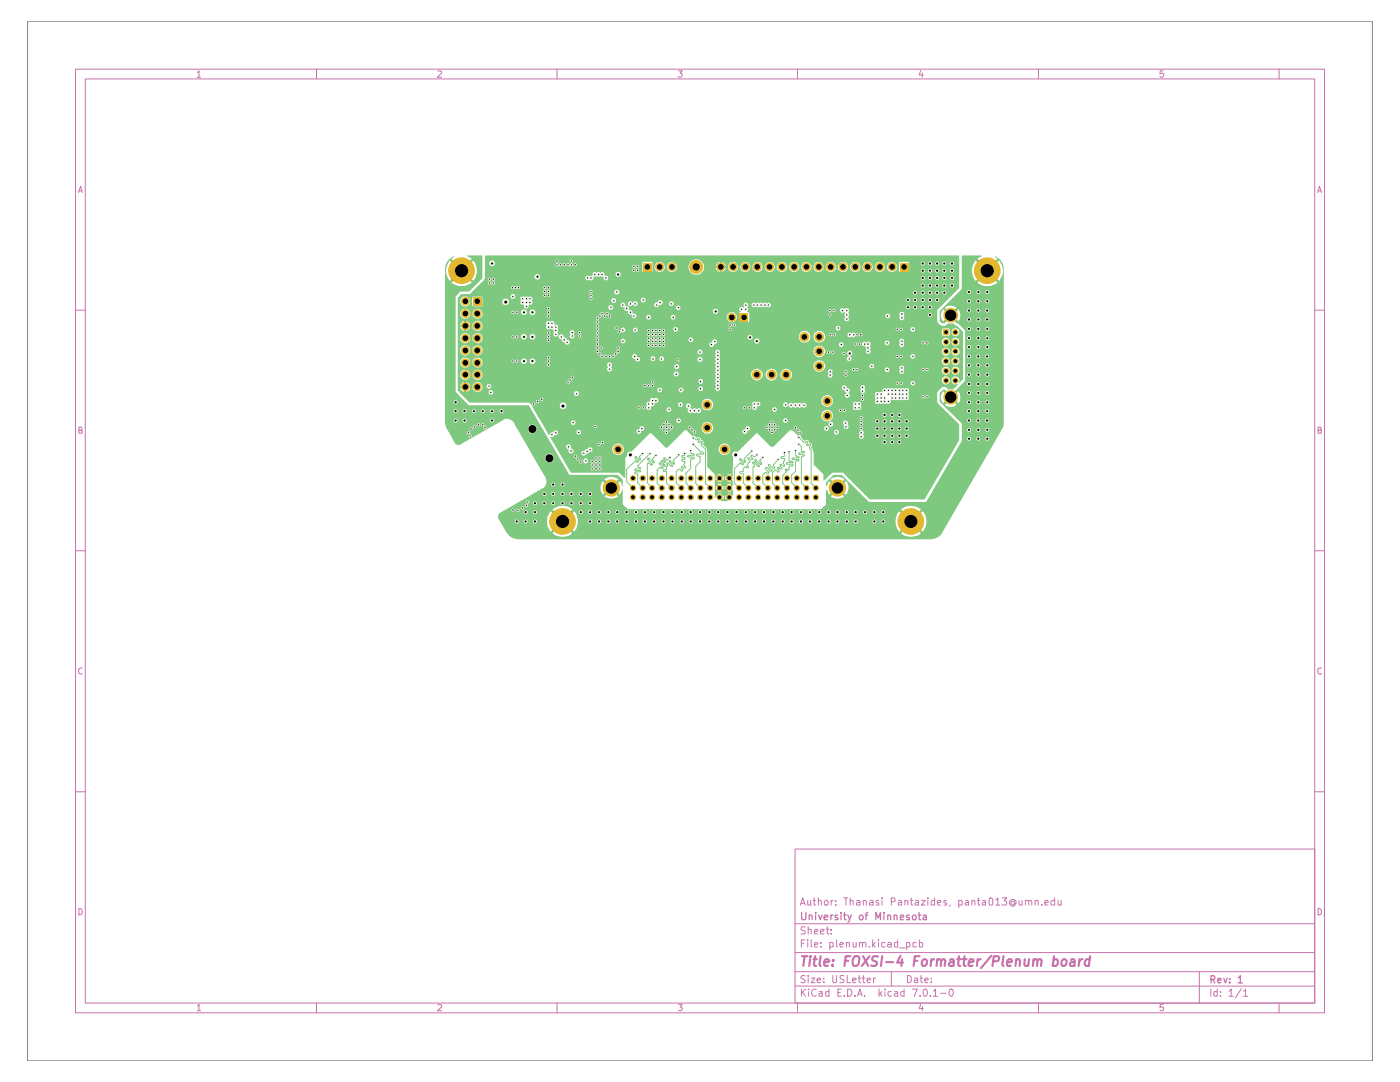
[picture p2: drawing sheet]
<svg xmlns="http://www.w3.org/2000/svg" width="279mm" height="216mm" viewBox="0 0 279 216" stroke-linecap="round" stroke-linejoin="round" font-family="sans-serif">
<g fill="none" stroke="#c872ab" stroke-width=".2">
<path d="M15.1 13.8h249.2v188.3h-249.2zM17 15.7h245.4v184.5h-245.4zM39.4 14.5l.3-.4v1.3M39.4 15.4h.6M63.2 13.8v1.9M87.4 14.2l.5-.1 .2 .4-.8 .9h.8M111.2 13.8v1.9M135.4 14.1h.7l-.4 .5 .4 .2v.4l-.2 .2h-.3l-.2-.2M159.2 13.8v1.9M183.7 14.1l-.2 .9h.7M184.1 14.6v.8M207.3 13.8v1.9"/>
<path d="M232.2 14.1h-.6l-.1 .6 .6-.1 .1 .2v.4l-.2 .2h-.4l-.1-.2M255.3 13.8v1.9M15.7 38.4l.4-1.2 .3 1.2M15.7 38.1h.6M263 38.4l.3-1.2 .4 1.2M263.1 38.1h.6M15.1 61.9h1.9M262.4 61.9h1.9M15.7 85.9h.5l.1-.2v-.4h-.6v1.1h.6l.1-.4-.2-.1M263.1 85.9h.4l.2-.2-.1-.4h-.5v1.1h.6v-.4l-.2-.1M15.1 109.9h1.9M262.4 109.9h1.9"/>
<path d="M16.4 133.3h-.2a.65 .65 0 0 0-.5 .6 .65 .65 0 0 0 .5 .6l.2-.1M263.7 133.3h-.2a.65 .65 0 0 0-.5 .6 .65 .65 0 0 0 .5 .6l.2-.1M15.1 158h1.9M262.4 158h1.9M158.7 169.4h103.7v30.8h-103.7zM161.2 179.7v.9l.6-.1M161.8 179.7v.9M162.3 179.7h.5M162.5 179.2v1.2l.1 .2h.2M163.3 179.8l.2-.1 .4 .1v.8M163.3 179.2v1.4M164.5 179.9a.45 .45 0 0 1 .7-.2v.9h-.5l-.2-.3z"/>
<path d="M165.9 179.7v.9M166.3 179.7l-.4 .2M166.8 179.7v.1M168.4 179.2h.8M168.8 179.2v1.4M169.7 179.8l.1-.1h.5v.9M169.7 179.2v1.4M170.9 179.7h.5l.2 .1v.8h-.7v-.4l.7-.2M172.3 179.8l.2-.1 .4 .1v.8M172.3 179.7v.9M173.6 179.7h.4l.2 .1v.8h-.6v-.4l.6-.2M175.3 179.7h-.3l-.2 .1 .2 .4 .4 .1-.1 .3h-.5"/>
<path d="M176 179.2v.1M176 179.7v.9M177.9 179.9h.5a.41 .41 0 0 0 .2-.4 .41 .41 0 0 0-.2-.3h-.5v1.4M179.3 179.7h.4l.2 .1v.8h-.6l-.1-.3 .2-.2 .5-.1M180.6 179.8l.2-.1 .4 .1v.8M180.6 179.7v.9M181.7 179.7h.5M181.9 179.2v1.2v.2h.3M182.7 179.7h.6v.9h-.6l-.1-.3 .7-.3M183.9 179.7h.8l-.8 .9h.8M185.2 179.2v.1M185.2 179.7v.9"/>
<path d="M186.5 179.2v1.4h-.6l-.1-.8 .3-.1h.4M188.9 179.7h-.5v.4l.6 .2-.1 .3h-.5M191.3 179.7h.5l.2 .2-.1 .7h-.6M191.3 179.7v1.4M192.7 179.7h.3l.3 .1v.8h-.6l-.1-.3 .2-.2 .5-.1M194 179.8l.1-.1 .5 .1v.8M194 179.7v.9M195.1 179.7h.5M195.2 179.2v1.2l.1 .2h.3M196.1 179.7h.6v.9h-.6v-.4l.6-.2M197.5 179.2h.3l.3 .3v.8l-.1 .3-.6-.1v-.8zM198.7 179.6l.4-.4v1.4"/>
<path d="M200 179.2h.9l-.5 .5 .4 .1v.7h-.8M202.4 179.9l-.5-.1-.1 .3v.2l.3 .2 .3-.2M202.4 179.8l.1 .6 .3-.1v-.5l-.4-.3h-.6l-.3 .3-.1 .4 .4 .6h.3l.5-.2M203.4 179.7l.1 .9 .5-.1M204 179.7v.9M204.6 179.8l.3-.1 .4 .1v.8M204.6 179.7v.9M205.3 179.8l.2-.1 .4 .1v.8M206.6 179.8l.2-.1h.4v.9M206.6 179.7v.9M210.5 179.2v1.4h-.6l-.2-.3v-.4a.52 .52 0 0 1 .8-.2M211.2 179.7v.9l.6-.1"/>
<path d="M211.8 179.7v.9M15.7 181.3a.64 .64 0 0 1 .7 .6 .64 .64 0 0 1-.7 .6zM158.7 196.8h103.7M158.7 193.9h103.7M158.7 190.1h103.7M158.7 184.3h103.7M159.8 180.6l.4-1.4 .5 1.4M159.9 180.3h.6M159.9 197.4v1.4M159.9 188.2h.5M160.1 198l.7 .8M160.6 187.5h-.7v1.5"/>
<path d="M160.7 194.7l-.6-.1-.2 .3 .1 .3a.74 .74 0 0 1 .7 .6l-.3 .3-.5-.1M160.7 185l-.6-.1-.2 .4 .2 .4h.3l.2 .1v.5l-.7 .1M160.8 197.4l-.9 .8M161.2 187.5v.2M161.2 188v1M161.3 194.6v.2M161.3 185.6l.2-.2 .4 .1v.9M161.3 184.9v1.5M161.3 195.2v.9M161.4 197.4h.1M161.4 197.9v.9M161.9 195.2h.7l-.7 .9h.7"/>
<path d="M161.9 187.5v1.4l.2 .1M162.6 188.5l.6-.1v-.3l-.5-.1-.1 .2v.6l.1 .2 .5-.1M162.6 185.9l.6-.1v-.3l-.5-.1-.1 .3v.7h.6M162.9 197.4a.67 .67 0 0 0-.9 .6 .67 .67 0 0 0 .8 .7l.1-.1M163.1 195.6l.6-.1v-.3h-.4l-.2 .1v.6l.2 .2 .4-.1M163.5 197.9h.6v.9M163.7 185.9l.7-.1v-.3l-.4-.1-.3 .3 .1 .7h.6M163.8 188.9v.1M163.8 188.1v.1M164.1 198.2h-.4l-.3 .3 .3 .3 .4-.1M164.4 195.9v.2M164.4 195.2v.1"/>
<path d="M164.8 185.4h.6M165.1 184.9v1.3l.1 .2h.2M165.4 197.9h-.6v.2v.6h.6M165.4 197.4v1.4M165.6 188.1h.7v.8h-.7M165.6 188v1.5M165.9 186.3v.1M165.9 185.5v.2M166.2 194.6v1.2l.3 .3 .5-.2v-1.3M166.8 180.5v.1M167 187.5v1.4l.1 .1M167.2 198h.5"/>
<path d="M167.6 188.5l.7-.1-.1-.3-.4-.1-.2 .2v.6l.2 .2 .4-.1M167.9 197.4h-.7v1.4h.7M168.4 194.7l-.5-.1-.3 .3 .1 .3 .7 .4v.3l-.3 .2-.5-.1M168.5 198.6v.2M168.9 188.1h.6v.9M168.9 188v1M169.1 194.6v1.5h.7M169.2 197.4a.73 .73 0 0 1 .8 .7 .73 .73 0 0 1-.8 .7zM170.2 195.6l.7-.1-.1-.3h-.5l-.1 .1v.6l.1 .2 .5-.1M170.3 188v.9h.6M170.6 198.6v.2M170.9 188v1"/>
<path d="M171.1 198.8l.5-1.4 .4 1.4M171.3 195.2h.5M171.3 198.4h.7M171.4 194.6v1.3l.4 .2M171.5 188.1l.5-.1 .1 .2v.8M171.5 188v1M172 195.2h.6M172.1 188.2l.3-.2 .4 .2v.8M172.3 194.6v1.3l.3 .2M172.6 198.6v.2M173.1 195.6l.6-.1v-.3h-.5l-.1 .1v.6l.1 .2 .5-.1M173.5 188.9v.1"/>
<path d="M174.2 187.5v1.5M174.2 188.5l.5 .5M174.3 195.2v.9M174.7 188l-.5 .6M174.8 195.2h-.4l-.1 .2M175.3 187.5v.2M175.3 188v1M175.4 197.4v1.4M175.6 198.2l.4 .6M176 197.9l-.6 .5M176.6 197.4h.1M176.6 188.1l-.4-.1-.3 .3 .1 .6h.6"/>
<path d="M176.6 197.9v.9M177.2 188.1l.4-.1 .3 .2v.8M177.9 197.9h-.5l-.2 .2v.4l.3 .3 .4-.1M177.9 188.4l-.7 .1-.1 .1v.2l.3 .2 .5-.1M177.9 193.9v2.9M178.6 197.9h.5l.1 .9M179.2 198.2h-.6l-.1 .3 .1 .3 .6-.1M179.2 188.1l-.5-.1-.2 .3 .1 .6h.6M179.2 187.5v1.5M179.5 189.1h1.1M180.4 197.9h-.5l-.2 .2v.4l.3 .3 .4-.1M180.4 197.4v1.4"/>
<path d="M180.9 188.1l.5-.1 .2 .3-.1 .6h-.6M180.9 188v1.5M181.1 194.6h.3l.5 .4v.7l-.5 .4h-.3zM182.1 197.4h.9l-.5 1.4M182.5 195.2h.4l.2 .1v.8M182.9 188.1h-.7v.8h.7M183.1 195.5l-.6 .1v.1l.1 .4 .5-.1M183.5 188.1l.4-.1 .2 .3v.6h-.6M183.5 187.5v1.5M183.6 198.6v.2M183.6 195.2h.5M183.8 194.6v1.3l.3 .2"/>
<path d="M184.4 197.4h.2a.73 .73 0 0 1 .6 .7 .73 .73 0 0 1-.6 .7l-.2-.1-.2-.5zM184.6 195.6l.7-.1-.2-.3h-.4l-.1 .1v.6l.1 .2 .5-.1M185.7 198.6v.2M185.8 195.9v.2M185.8 195.2v.1M186.3 197.8l.4-.4v1.4M186.3 198.8h.8M187.1 180.2l.7-.2-.2-.3h-.3l-.2 .1v.6l.1 .2h.5M187.7 198.2h1.1M189.6 197.4h.5a1.01 1.01 0 0 1-.2 1.4h-.1a.93 .93 0 0 1-.2-1.4zM189.7 180.6l-.2 .2M198.7 180.6h.9"/>
<path d="M207.9 180.5v.1M208.5 180.2l.7-.2-.2-.3h-.3l-.2 .1v.6l.1 .2h.5M239.4 193.9v6.3M241.6 197.4v1.4M242.9 197.9h-.6l-.1 .2 .1 .6h.6M242.9 197.4v1.4M243.6 198.6v.2M243.6 197.9v.1M245.3 197.8l.4-.4v1.4M245.3 198.8h.8M247.7 197.3l-1.2 1.8M248.2 197.8l.4-.4v1.4"/>
<path d="M248.2 198.8h.8M263.1 181.3a.64 .64 0 0 1 .6 .6 .64 .64 0 0 1-.6 .6zM39.4 200.7l.3-.3v1.3M39.4 201.7h.6M63.2 200.2v1.9M87.4 200.6l.1-.2h.4l.2 .3v.3l-.8 .7h.8M111.2 200.2v1.9M135.4 200.4h.7l-.4 .5 .4 .1v.2v.4h-.7M159.2 200.2v1.9M183.7 200.4l-.2 .9h.7M184.1 200.8v.9M207.3 200.2v1.9"/>
<path d="M232.2 200.4h-.6l-.1 .6h.7v.6h-.7M255.3 200.2v1.9"/>
</g>
<g fill="none" stroke="#c872ab" stroke-width=".25">
<path d="M160 182.1v1.2l.1 .2h.6l.1-.2v-1.2M161.5 182.8l.2-.2 .3 .1 .1 .8M161.5 182.6v.9M162.8 182.1v.1M162.8 182.6v.9M163.4 182.6l.3 .9 .3-.9M164.5 183.1l.7-.2-.1-.2-.4-.1-.2 .2v.7h.6M165.8 182.6v.9M166.2 182.6l-.3 .1-.1 .1M167.2 182.7h-.5v.3l.6 .3-.1 .2h-.5M167.9 182.1v.1M167.9 182.6v.9"/>
<path d="M168.4 182.6h.5M168.5 182.1v1.2l.1 .2h.3M169.2 182.6l.3 .9M169.9 182.6l-.4 1.3-.3 .1M171.5 182.8l.2-.2h.3l.3 .2-.1 .6-.5 .1-.2-.2zM172.7 182.6h.5M173.2 182.1l-.4 .2v1.2M174.8 183.5v-1.4l.5 1.1 .4-1.1v1.4M176.4 182.1v.1M176.4 182.6v.9M177.2 182.8v-.1a.36 .36 0 0 1 .6 .1v.7M177.2 182.6v.9"/>
<path d="M178.4 182.8l.2-.2 .3 .1 .1 .8M178.4 182.6v.9M179.7 183.1l.7-.2-.1-.2h-.6v.8h.6M181.5 182.7a.36 .36 0 0 0-.6 .1l.1 .2 .5 .2v.3h-.6M182.1 182.8l.2-.2h.3l.2 .2v.6l-.6 .1-.1-.2zM183.3 182.6h.5M183.4 182.1v1.2l.1 .2h.3M184.3 182.7l.4-.1 .2 .2v.7h-.6l-.1-.3 .7-.3M241.7 195.5l.7-.1v-.6l-.7-.1v1.4M242 195.5l.4 .6M243 195.6l.7-.1-.1-.2-.4-.1-.2 .2v.6l.2 .1 .4-.1M244.2 195.2l.4 .9 .3-.9"/>
<path d="M245.4 196v.1M245.4 195.3v.1M247.1 195.1l.3-.2 .1-.2v1.4M247.1 196.1h.8"/>
</g>
<g fill="none" stroke="#c872ab" stroke-width=".42">
<path d="M160.1 190.8h1.1M160.6 190.8l-.3 1.9M161.7 191.4l-.2 1.3M161.8 190.8v.2M162.3 191.4h.7M162.7 190.8l-.3 1.6 .1 .3h.4M163.8 190.8l-.3 1.6 .3 .3M164.5 192.1l1-.2-.3-.5-.6 .2-.1 .8 .2 .3h.5M166.2 192.5v.2M166.3 191.6h.1h-.2h.1l-.1 .1M168.6 191.7h.7M169.7 190.8h-.9l-.3 1.9"/>
<path d="M170.4 191.1l.3-.3 .6 .1a1.46 1.46 0 0 1-.4 1.8h-.6a1.61 1.61 0 0 1 .1-1.6zM172.3 190.8l1 1.9M173.5 190.8l-1.5 1.9M175.2 190.9l-.7-.1-.5 .5 .2 .3 .8 .4a.49 .49 0 0 1-.4 .7h-.7M176.1 190.8l-.3 1.9M176.8 192h1.5M179.7 190.7l-.7 1.4h1.2M180 191.4l-.1 1.3M182.5 191.7h.6M183.5 190.8h-.9l-.3 1.9M184.1 191.6l.3-.2h.3l.3 .2a.87 .87 0 0 1-.3 1.1h-.6l-.2-.4zM185.9 191.4l-.2 1.3"/>
<path d="M186.4 191.4l-.6 .4M187.1 191.6l.2-.2 .4 .2v1.1M187.1 191.4l-.2 1.3M187.8 191.7l.4-.3 .4 .2-.1 1.1M189.6 191.6l.2-.2h.3l.2 .2v1.1M190.4 191.9l-.7 .1-.3 .4 .2 .3h.7M191.1 191.4h.7M191.4 190.8l-.2 1.6 .1 .3h.3M192.2 191.4h.7M192.5 190.8l-.2 1.6 .1 .3h.3M193.3 192.1l1-.2v-.3l-.2-.2h-.4a1.25 1.25 0 0 0-.4 1.3h.8M195.1 191.4l-.2 1.3"/>
<path d="M195.7 191.4l-.4 .2-.2 .2M197.8 190.7l-2 2.5M198.2 191.8l1-.1 .2-.6-.1-.1-.2-.2h-.8l-.2 1.9M200.3 190.8l-.3 1.6 .3 .3M201 192.1l1-.2-.3-.5-.6 .2-.1 .8 .2 .3h.5M202.8 191.6l.3-.2 .4 .2v1.1M202.8 191.4l-.2 1.3M204.5 191.4v1.3h.4l.3-.2M205.4 191.4l-.2 1.3M206.2 191.6a.45 .45 0 0 1 .5-.2 .45 .45 0 0 1 .4 .3l-.1 1M206.3 191.4l-.2 1.3M207.1 191.7l.3-.3 .4 .2-.1 1.1"/>
<path d="M210.3 191.6l.1-.2h.5l.2 .2v.7l-.4 .4h-.6M210.4 190.8l-.3 1.9M212 191.6l.3-.2h.3l.2 .2a.87 .87 0 0 1-.2 1.1h-.6l-.2-.4zM213.7 191.6l.2-.2h.3l.2 .2v1.1M214.5 191.9l-.7 .1-.3 .4 .2 .3h.7M215.4 191.4l-.1 1.3M216 191.4l-.4 .2-.2 .2M217.5 191.6l-.2-.2h-.4a.84 .84 0 0 0-.1 1.3h.5M217.6 190.8l-.3 1.9"/>
</g>
<path d="M5.5 4.2h268.4v207.5h-268.4z" fill="none" stroke="#848484" stroke-width=".2"/>
<g fill="#7fc87f">
<path d="M89.6 51.7l1-.6 .1 .1-.6 .4 2 2.1 2-2.1-.9-.5v-.1l3.1 .1v4.4l-2.7 2.7h-1.7l-1 1v18.9l2.7 2.8h11.9l8.1 13.8h9.8l.9 1.1v1.2l-.2-.1-.4-.9-1.4 1.4 1.4 1.3 .4-1h.2v3l1 .9h38.5l1-.9v-1.6h1.1l.4 .2a2.17 2.17 0 0 0 2.2-.2l-1.4-1.4-1.3 1.4h-1v-1.4h.2l.4 1 1.4-1.3h.7l1.3 1.3a2.01 2.01 0 0 0 0-2.7l-1.3 1.4h-.7l-1.4-1.4-.4 .9h-.2v-.7l.6-.5h.4l1.3 1.3 1.4-1.4a2.13 2.13 0 0 0-2.7 .1h-.4l.9-1h1.7l5.4 5.5h11.4l7.1-12.2v-3.5l-3.7-3.7h.4l.5 .3a1.8 1.8 0 0 0 1.8-.3l-1.2-1.2-1.1 1.2h-.4l-.7-.6v-1h.3l.2 .9 .2 .3 1.2-1.2h.7l1.2 1.2a1.87 1.87 0 0 0 0-2.3l-1.2 1.1h-.7l-1.2-1.1-.4 1.1h-.3v-.8l.7-.7h.4l1.1 1.2 2.9-3v-9.9l-1.4-1.5h-.3l-1.2-1.3-1.1 1.3h-.6l-.5-.4v-1.2h.3l.2 .9 .2 .3 1.2-1.2h.7l1.2 1.2a1.87 1.87 0 0 0 0-2.4l-1.2 1.2h-.7l-1.2-1.2-.4 1.2h-.3v-.8l.7-.7h.4l1.1 1.2 1.2-1.2-.1-.1a1.79 1.79 0 0 0-2.2 .1h-.4l3.7-3.7v-1.3h3.2l.3 .2a3.3 3.3 0 0 0 2.6 .3l1.1-.5-2.1-2-1.9 2h-3.2v-2.4h2.1l.1 1 .6 1 2-2h.7l2 2a3 3 0 0 0 0-4l-2 2h-.7l-2-2-.6 1-.1 1h-2.1v-3h4v.1l-.8 .5 1.9 2.1 2.1-2.1-.6-.4a2.02 2.02 0 0 1 1.7 1.5l.1 .6v31.5l-.1 .5-12.2 21a2.39 2.39 0 0 1-2 1.3h-82.9l-1.2-.5-.7-.7h9.1l.3 .3a3.1 3.1 0 0 0 3.5-.3h65.7l.4 .3a3.3 3.3 0 0 0 3.6-.3l-2-2-2 2h-65.6l-1.9-2-2.1 2h-9l-1.4-2.3h9.3l.2 1 .6 1 2-2h.7l2 2a2.68 2.68 0 0 0 .7-2h63.4v.3a2.69 2.69 0 0 0 .8 1.7l1.9-2h.7l2 2 .1-.1a3.1 3.1 0 0 0-.1-4l-2 2.1h-.7l-1.9-2.1-.5 .7-.3 1.4h-63.4a2.45 2.45 0 0 0-.7-2.1l-2 2.1h-.7l-2-2.1-.1 .1a3.1 3.1 0 0 0-.7 2h-9.3l-.4-.7v-.5l.4-.6 1.1-.6h9.3l2.1 2 1.9-2h65.6l2 2 2-2-.1-.1a3.2 3.2 0 0 0-3.9 .1l-65.7-.1a3 3 0 0 0-3.9 .1h-9.3l4.6-2.6h15.1l.3 .1a2.34 2.34 0 0 0 2.5-.1l-1.4-1.4-1.4 1.4h-15.1l2.9-1.7h11.4l.2 .7 .3 .6 1.4-1.3-1.4-1.4-.3 .5-.2 .9h-11.3l.6-1-.1-.7h11.6l1.4 1.3 1.4-1.4a2.13 2.13 0 0 0-2.8 .1h-11.6l-.1-.5-2.2-3.7h2l.4 .6a.84 .84 0 0 0 1.4-.4l-.1-.8a.93 .93 0 0 0-1.1-.3 .93 .93 0 0 0-.6 .9h-2l-3.4-5.8h2.1l.1 .4 .4 .3h.7a1.03 1.03 0 0 0 .6-.9l-.4-.7a.91 .91 0 0 0-1.4 .9h-2.1l-.8-1.3a1.55 1.55 0 0 0-2.1-.6l-8.8 5a.95 .95 0 0 1-.9-.6l-1.5-2.6-.4-1v-28.2h1.3l.4 .2a3.3 3.3 0 0 0 2.6 .3l1-.5-2-2-2 2h-1.3v-2.4h.2l.1 .7 .6 1.3 2.1-2h.7l2 2a3.2 3.2 0 0 0 0-4l-2 2h-.7l-2.1-2-.6 1.3-.1 .7h-.2v-.7l.3-.8z"/>
<path d="M96.8 51h94.5l.1 6.5-4.4 4.5 .1 2.3 .9 .7 .8-.1 .3-.4 .5 .1a.92 .92 0 0 1 1.1 .3l1.5 1.3v9.6l-.7 .7-.2-.2a.81 .81 0 0 0-.2-1.1 .81 .81 0 0 0-1.1 .2 .81 .81 0 0 0 .2 1.1l.3 .2 .7-.1v.2l-1 .9h-1l-.5-.5h-.7l-.9 .9-.1 2.2 4.4 4.4v3.1l-6.8 11.9h-11l-5.4-5.4h-2.1l-1.7 1.6-.1-1.2-1.9-2v-2.5l-.2-.2v-.3l-.3-.4 .2-.6-.3-.3h-.3a.62 .62 0 0 0-.3-.5 .62 .62 0 0 0-.7 .1l-.6-.9h11.5l.3 .4h.4a.52 .52 0 0 0 .2-.7l.1-.6-.4-.3-.6 .3 .2 .5-.2 .4h-11.5l-.2-.2-.5 .1-.7-.8h8v.3l.2 .2h.4l.2-.2a.52 .52 0 0 0-.2-.7h-.4l-.2 .1v.3h-8l-.3-.3h-.6l-3.3 3.3h-.5l-2.7-2.8h-.1l-3.8 3.8-.6-.1-.5 .4v.4l.2 .3-.1 3.8-.4 .4 .4 .4 .1 1.1-.5 .5 .5 .4v1l-1.2 1.2h-1.1l-.7-.8h.6l.4 .5 .1-.5h.4l.1 .5 .4-.5-.4-.4-.1 .4h-.4l-.1-.4-.4 .4h-.6l-.4-.4-.1 .5h-.1v-.7h.5l.4 .4 .4-.4h1.1l.4 .4 .5-.4h-3.3v-.6h3.3l-.5-.4-.4 .4h-1.1l-.4-.4-.4 .4h-.5v-.6h.1l.1 .3 .4-.3h.6l.4 .3 .1-.3h.4l.1 .3 .4-.3-.4-.5-.1 .5h-.4l-.1-.5-.4 .5h-.6l-.4-.5-.1 .5h-.1v-.7h.5l.4 .3 .4-.3h1.1l.4 .3 .5-.3-.3-.2-.6 .2h-1.1l-.2-.2-1.1 .2v-.6h3.3l-.5-.4-.4 .4h-1.1l-.4-.4-.4 .4h-.5v-.7h.1l.1 .4 .4-.4h.6l.4 .4 .1-.4h.4l.1 .4 .4-.4-.4-.4-.1 .4h-.4l-.1-.4-.4 .4h-.6l-.4-.4-.1 .4h-.1v-.7h.5l.4 .5 .4-.5h1.1l.4 .5 .5-.5-.5-.1-.4 .1h-1.1l-.4-.1-.9 .1-1.6-1.5v-3.5h2.3v.1a1.16 1.16 0 0 0 1.8 .8 1.16 1.16 0 0 0 0-1.9 1.16 1.16 0 0 0-1.8 .7v.3h-2.3v-.3l-.8-.7v-.1a.51 .51 0 0 0 .1-.6 .51 .51 0 0 0-.5-.3 .54 .54 0 0 0-.4-.5 .54 .54 0 0 0-.6 .2l-.4-.4h-.4l-1.1-1.1h-.3l-3.5 3.4h-.4l-2.8-2.9h-.3l-3.6 3.7h-.5l-.4 .3-.1 .6-.3 .4-.1 3.9-1.1-1h-9.6l-1.5-2.4h3.9l.3 .6 .5-.1a.48 .48 0 0 0-.1-.8 .48 .48 0 0 0-.7 .3h-3.9l-1.6-2.7h2l.1 .2 .5 .3a.45 .45 0 0 0 0 .6 .45 .45 0 0 0 .6 .1h2v.3a.54 .54 0 0 0 .9-.2h.3l.3-.3 .5-.1 .2-.4h3.9a1.16 1.16 0 0 0 1.5 1.1 1.16 1.16 0 0 0 .5-1.9 1.14 1.14 0 0 0-1.3-.4 1.14 1.14 0 0 0-.7 1.2l-4-.1a.43 .43 0 0 0-.4-.4 .43 .43 0 0 0-.5 .4 .6 .6 0 0 0-.6 .4l-.5 .1-.1 .3h-1.8a.54 .54 0 0 0 .1-.6 .54 .54 0 0 0-.5-.3l.1-.5-.5-.4-.3 .1-.3 .5h-2l-1.1-2.1 .4 .1 .5-.4 .6-.1v-.4h3.8v.3l.6 .1 .2-.2v-.4h11.1a.57 .57 0 0 0 .8 .3l.1-.4 .6-.2v-.5h11.5a1.16 1.16 0 0 0 .9 1.2 1.18 1.18 0 0 0 1.2-.4h6.1v.2l.5 .3 .4-.3v-.4h.3l.3-.4h14.7l.4 .5a.53 .53 0 0 0 .7-.4 .53 .53 0 0 0-.5-.6 .53 .53 0 0 0-.6 .5h-14.7v-.2l-.5-.3-.4 .3-.1 .4h-.3l-.2 .2v.2h-6.1l.2-.5v-.4l-.2-.5h23.3a.47 .47 0 0 0 .6 .5 .47 .47 0 0 0 .2-.8h2l.3 .4-.1 .5 .3 .3h.4l.1-.2 .1-.4-.1-.2a.51 .51 0 0 0-.3-.8 .51 .51 0 0 0-.7 .4h-2l-.2-.2h-.4l-.2 .5-23.4-.1a1.07 1.07 0 0 0-1.7 .1l-.3 .6h-11.5l-.5-.3-.3 .3v.3l-.5 .2-.2 .3h-11.1a.43 .43 0 0 0-.5-.3 .43 .43 0 0 0-.3 .5h-3.8v-.2a.5 .5 0 0 0-.5-.2 .5 .5 0 0 0-.4 .4h-.4l-.4 .5-1.5-2.5h5.9v.3a.47 .47 0 0 0 .7 0 .47 .47 0 0 0-.1-.7h20.4v.2l.4 .3 .5-.3v-.2h20.4v.2l.4 .3 .5-.3v-.3l-.2-.3h-.5l-.2 .4h-20.4l-.3-.4h-.4l-.2 .4h-20.8l-.2 .2v.2h-5.9l-.8-1.3h56.6l.1 .4a1.2 1.2 0 0 0 1.1 .7 1.2 1.2 0 0 0 1.1-.7v-.9l-.3-.4-.5-.2a1.12 1.12 0 0 0-1.5 1.1h-56.6l-1.1-2h5.5l.1 .4 .3 .2h.5l.3-.2h16l.4 .4 3.7-.1 .2 .4 .2 .1 .5-.3v-.3l-.2-.3h-.4l-.3 .4h-3.3l.2-.1 .1-.6 .2 .1 .4-.3h4.7l.3 .4h.4l.2-.3h.7l.1 .4 .4 .2a.56 .56 0 0 0 .3 1l.4-.2 .4 .2 .4-.2 .5 .2 .3-.1 .3-.3v-.3l-.5-.4a.83 .83 0 0 1-1 0 .48 .48 0 0 1-.7-.1v-.5h2.2v.1a1.04 1.04 0 0 0 .9 1 1.24 1.24 0 0 0 1.3-.5h7.9l.3 .4 3.7-.1 .2 .4 .4 .1 .3-.3v-.3l-.2-.3-.5 .1-.2 .3h-3.2l.1-.3v-.3h.4l.3-.3h4.6l.2 .4h.5l.2-.3h.2v.1a.66 .66 0 0 0 1 .2l.3 .2 .4-.2 .4 .2 .4-.2 .6 .2 .5-.4v-.3l-.5-.4-.4 .2-.4-.2-.4 .2-.5-.2-.6 .2-.4-.2-.5 .5-.1-.1a.47 .47 0 0 0-.5-.5 .47 .47 0 0 0-.4 .6h-4.6v-.5l-.2-.1h-1.1l-.3 .3v.9h-7.9l.1-.9-.2-.5h21.8l.2 .6a1.4 1.4 0 0 0 1.2 .6l.5-.3 .2-.3h4.3v1.1l1.3 .1 .3-.4-.1-.5a.45 .45 0 0 0-.2-.7h-1.1l-.2 .1v.3h-4.3l.2-.2v-.3h8.4a.52 .52 0 0 0 .8 .3l.4 .2 .4-.2 .2 .2a.72 .72 0 0 1 1 0l.3-.3v-.5h3.6l.1-.4-.1-.3 .1-.4-.1-.3 .1-.5v-.3l-.3-.1h-.3l-.2 .1-.2-.1h-.4l-.2 .1-.1-.1-.6 .1-.2-.1h-.3l-.2 .1-.2-.1h-.4l-.2 .1-.1-.1h-.4l-.1 .1-.2-.1h-.4l-.3 .3v.4h-1.2l-.2 .2-.1 .3 .2 .4-.2 .3 .2 .4-.2 .3h-8.4a1.15 1.15 0 0 0-1.1-1.3 1.15 1.15 0 0 0-1.2 1.2h-21.8l-.6-.4h-.6a1.24 1.24 0 0 0-.9 1.2h-2.2l-.2-.3h-.4l-.3 .4h-.7l-.1-.6a.61 .61 0 0 0-.8 .5h-4.7v-.5h.5l.3-.3v-.2l-.3-.4h-.4l-.1 .2-.2-.2h-.4l-.3 .4 .1 .3-.5 .1a.5 .5 0 0 0-.2 .8l-.2 .4h-16v-.8l-.3-.3h-.5l-.3 .2-.1 .5h-5.5l-.6-.7h-11.9l-2-2h5.8v.3l.3 .1 .6-.1h16.2l.2 .4h.4a.49 .49 0 0 0 .4-.5 .49 .49 0 0 0-.4-.4h-.4l-.2 .5h-16.2a.46 .46 0 0 0-.3-.7 .46 .46 0 0 0-.6 .4h-5.8l-.3-.3v-.5h.5l.2 .5 .5 .2v-.7h.4v.7l.6-.2 .2-.4v-.1h-2.4v-.3h2.8l.1 .3a.96 .96 0 0 0 .8 .8 .96 .96 0 0 0 1-.5h35l.1 .2a.43 .43 0 0 0 .5 .3 .43 .43 0 0 0 .4-.5h3.4v.2l.5 .3 .4-.3-.1-.4h3.1a.47 .47 0 0 0 .4 .5 .47 .47 0 0 0 .5-.5h2.4l.3 .4 .3 .1 .4-.4v-.3h24.3l.1 .2 .5 .3 .1 .3 .2 .2a.57 .57 0 0 0-.3 .5 .57 .57 0 0 0 .4 .5l.6-.3v-.4a.41 .41 0 0 1 0-.6 .57 .57 0 0 0-.6-.7l2.7-.1 .1 1 .2 .2h.4a.52 .52 0 0 0 .2-.8v-.1a.45 .45 0 0 0-.2-.7h-.4l-.3 .4h-2.7l-.3-.3-.3-.1-.4 .5h-24.3l-.1-.9h38.1v.1l.5 .4 .4-.4v-.2l-.2-.4h-.5l-.2 .5h-38.1l.1-1.7h6.2v.2a1.15 1.15 0 0 0 1.3 1 1.15 1.15 0 0 0 1-1.2h.6v.2a1.15 1.15 0 0 0 1.3 .9 1.15 1.15 0 0 0 1-1.1h.6l.3 .7 .7 .4h31.3a.82 .82 0 0 0 .6 .8 .82 .82 0 0 0 .9-.5 .82 .82 0 0 0-.4-1h-.7l-.4 .3v.4h-30.9l.8-.5 .2-.6h7.1a.46 .46 0 0 0 .6 .5 .46 .46 0 0 0 .2-.7l.2-.4-.3-.5h10.6l.4 .6 2.6-.1 .2 .4h.5l.2-.3v-.3h7.6v.2a.81 .81 0 0 0 .6 .5 .81 .81 0 0 0 .8-.3l.2-.4h.3a.75 .75 0 0 0 .9 .8l.5-.4a.82 .82 0 0 0-.1-1 .82 .82 0 0 0-1-.1l-.3 .7h-.3v-.2a.81 .81 0 0 0-.9-.6 .81 .81 0 0 0-.7 .8h-7.6v-.8l-.1-.2h-.6a.45 .45 0 0 0-.1 .7l-.1 .5h-2.1l.1-.5-.3-.4-.5 .1-.2 .3h-10.7a.57 .57 0 0 0-.5 .3 .57 .57 0 0 0 .1 .6l-.2 .2h-7.1a1.19 1.19 0 0 0-1.2-1.2 1.19 1.19 0 0 0-1.2 1.2h-.6v-.3a1.15 1.15 0 0 0-1.3-.9 1.15 1.15 0 0 0-1 1.2h-.6v-.3a1.2 1.2 0 0 0-1.3-.9 1.2 1.2 0 0 0-1 1.2h-6.2l-.1-1.4 .1-.3h18.6l.2 .5a1.16 1.16 0 0 0 1.3 .6 1.16 1.16 0 0 0 .9-1.1h8.8l.3 .4 .5-.1a.48 .48 0 0 0-.2-.8 .48 .48 0 0 0-.6 .5h-8.8l-.2-.6-.4-.4h23.9a.81 .81 0 0 0 .8 .8 .81 .81 0 0 0 .8-.8h.3l.3 .6 .1 .1a.81 .81 0 0 0 1.2-.4 .81 .81 0 0 0-.6-1.1 .81 .81 0 0 0-1 .8h-.3v-.2a.9 .9 0 0 0-1.2-.5l-.3 .1-.1 .6-24.1-.1a1.23 1.23 0 0 0-1.6 1.1h-18.6l-.1-1.1 .1-.4h25.3l.2 .5h.5a.54 .54 0 0 0 0-1h12l.2 .4h.5l.2-.3v-.2l-.4-.4-.5 .4v.1l-12-.1a.52 .52 0 0 0 .4-.7 .52 .52 0 0 0-.8-.2 .52 .52 0 0 0 0 .9l.1 .1-.2 .1-.2 .4h-25.3l-.1-.1 .1-1.4h18.6l.2 .6a1.21 1.21 0 0 0 1.3 .5h.2l.5-.5a1.17 1.17 0 0 0-.7-1.7 1.17 1.17 0 0 0-1.5 1.1l-18.7-.1a.43 .43 0 0 0-.6-.1 .43 .43 0 0 0-.1 .6l-.2 .4 .2 .4-.2 .2v.4l.2 .2-.2 .2 .2 .4-.2 .4 .2 .4-.2 .2 .2 .5-.2 .3 .2 .4-.2 .4 .2 .4-.2 .2 .2 .5-.2 .6 .2 .3-.2 .3h-2.4a.47 .47 0 0 0-.5-.5 .47 .47 0 0 0-.4 .5h-3.1l-.2-.2h-.4l-.2 .4h-3.4v-.2l-.3-.2-.5 .1-.2 .3h-35l.2-.2v-.6h.8a.49 .49 0 0 0 .8 .5 .49 .49 0 0 0-.1-.9h-.4l-.3 .4h-.8l-.2-.4a1.02 1.02 0 0 0-1.2-.4 1.02 1.02 0 0 0-.7 1h-2.8v-.2h1.2v-.8h.4v.8h.8v-.1a1 1 0 0 0-1-.7 1 1 0 0 0-.9 .8h-.5v-.9l48 .1a.48 .48 0 0 0 .7 .4 .48 .48 0 0 0 0-.8 .48 .48 0 0 0-.7 .3h-48v-1.3h.5v.4l.6 .6h.7l.5-.4 .2-.6h.3l.2 .6 .5 .4 .8-.1a.97 .97 0 0 0 .6-1h38.2l.2 .4h.4l.3-.2 .1-.3-.3-.4h-.5l-.2 .5h-38.2a1.02 1.02 0 0 0-1.1-1 1.02 1.02 0 0 0-1 1.1h-.3l-.1-.2a.98 .98 0 0 0-1-.9 .98 .98 0 0 0-.9 1.1h-.5v-1.1h29.8v.1a.5 .5 0 0 0 .7 .2 .5 .5 0 0 0 0-.8h12.6l.2 .4 .6 .1a.52 .52 0 0 0 0-.9 .52 .52 0 0 0-.8 .4h-12.5l.2-.4a.52 .52 0 0 0-.5-.5 .52 .52 0 0 0-.5 .3v.4l.1 .2-.1 .5h-29.8v-1.3h.5a1.02 1.02 0 0 0 1 1 1.02 1.02 0 0 0 1-1h.3l.1 .2a1.01 1.01 0 0 0 .9 .8 1.01 1.01 0 0 0 1.1-.7v-.6h7.7a.62 .62 0 0 0 .4 .5 .62 .62 0 0 0 .7-.2l.1-.3h.5l.1 .4a.58 .58 0 0 0 .8 0 .58 .58 0 0 0 .2-.7l-.3-.3h-.5l-.3 .6h-.5l-.4-.6h-.5l-.3 .6h-7.7l-.6-.7a1.3 1.3 0 0 0-1.4 .6l-.1 .4h-.3l-.2-.6a1.22 1.22 0 0 0-1.4-.3l-.4 .5v.4h-.5v-1.3h34.8v.3l.2 .1h.3v.2a.56 .56 0 0 0 1 .3v-.4h2.1a.56 .56 0 0 0 .9 .3l.1-.3h.8l.1 .4 .1 .1h.4l.3-.4h6.7a.52 .52 0 0 0 .4 .5 .52 .52 0 0 0 .6-.3v-.4l-.4-.3-.4 .1-.2 .4h-6.7v-.2l-.3-.4h-.4l-.2 .5h-.8l-.3-.5-.5 .1-.2 .4h-2.1l-.1-.2-.5-.2v-.2l-.4-.4-.3 .1-.2 .4h-34.8v-1.2h.5a1.02 1.02 0 0 0 1 1.1 1.02 1.02 0 0 0 1-1.1h.3l.1 .2a1 1 0 0 0 .9 .9 1 1 0 0 0 1.1-.7h42.9l.2 .3 .5 .1a.48 .48 0 0 0 .3-.5 .48 .48 0 0 0-.3-.4h-.5l-.2 .5h-42.9v-.8a1.07 1.07 0 0 0-1.2-.6 1.07 1.07 0 0 0-.9 1h-.3l-.1-.2a.99 .99 0 0 0-1.1-.8 .99 .99 0 0 0-.8 1h-.5v-2.4h.5v.4l.6 .5a1.02 1.02 0 0 0 1.4-.9h.3l.1 .1a1.03 1.03 0 0 0 1.5 .8l.5-.5v-.7h7.7l.4 .5h.4l.4-.5h.5l.4 .5h.4l.3-.5h4.7l.3 .4h.2a.9 .9 0 0 0 .8 .8v.2l.2 .1h28.6v.2a.48 .48 0 0 0 .5 .4 .48 .48 0 0 0 .4-.6h24.9l.1 .2a.45 .45 0 0 0 .4 .4 .45 .45 0 0 0 .4-.3v-.3h3.7l.3 .4h.5l.1 .7a.45 .45 0 0 0 0 .7 .45 .45 0 0 0 .6 0l.2-.4h14.3v.3a.83 .83 0 0 0 .8 .6 .83 .83 0 0 0 .8-.6v-.3h.3a.8 .8 0 0 0 1.1 .8 .8 .8 0 0 0 .3-1.3 .8 .8 0 0 0-1.3 .2l-.1 .3h-.3v-.2a.83 .83 0 0 0-.8-.6 .83 .83 0 0 0-.8 .6v.2h-14.3l-.1-.3 .1-.3-.1-.4 .1-.3v-.4h2.8l.5 .5 .4-.2h2.1l.2 .6h.5l.2-.4v-.7h7.6v.2a.81 .81 0 0 0 .6 .6 .81 .81 0 0 0 .8-.3l.2-.5h.3l.1 .4a.7 .7 0 0 0 .8 .4l.5-.3a.82 .82 0 0 0-.1-1.1 .82 .82 0 0 0-1 0l-.3 .6h-.3v-.1a.81 .81 0 0 0-.9-.7 .81 .81 0 0 0-.7 .8h-7.6v-.3a.49 .49 0 0 0-.4-.3 .49 .49 0 0 0-.5 .3v.8h-2.1l.1-.3-.3-.4-.5 .1-.2 .3h-2.8l-.4-.2-.3 .1-.5-.1-.5 .3v.2h-3.7l-.1-.3-.5-.1-.3 .4h-24.9l.6-.4v-.2h7.4l.4 .5a.61 .61 0 0 0 .7-.8l-.3-.2h-.5l-.3 .5h-7.4l-.3-.4h-.4l-.2 .4v.2h-.4l-.2 .4h-28.3a.42 .42 0 0 0 .4-.2 .42 .42 0 0 0-.1-.4h10.3l.2 .4h.4l.3-.3-.1-.4h12.7l.3 .4h.4l.2-.3v-.3l-.5-.3-.4 .3v.2h-12.7l-.4-.2-.4 .3v.2h-10.3l-.1-.3h-.4l-.2-.4-.4-.1-.1-.2h1.3v.1l.4 .4 .5-.3h34.6l.2 .4 .5 .1 .3-.3v-.3h9.2v.2a1.13 1.13 0 0 0 1.7 .8l.4-.2 .2-.8h.6a1.18 1.18 0 0 0 1.4 1.2 1.18 1.18 0 0 0 .9-1.6h4.6v.3a.53 .53 0 0 0 .8 0l.3 .2 .3-.1 .2-.6h17.2l.2 .5h1.1l.3-.4v-.4h.3v.2l.4 .6h.7a.83 .83 0 0 0 .5-.8 .83 .83 0 0 0-.5-.8h-.7l-.4 .8h-.3v-.4l-.3-.4h-1.1l-.2 .4v.7h-17.2l-.3-.2h-1.1l-.2 .1v.3h-4.6l-.3-.4-.5-.4a1.22 1.22 0 0 0-1.5 1.2h-.6v-.2a1.12 1.12 0 0 0-1.8-.7l-.3 .2-.2 .7h-9.2l-.3-.4h-.3l-.4 .5h-34.6v-.7a.46 .46 0 0 0-.1-.6 .46 .46 0 0 0-.6 0 .46 .46 0 0 0 0 .6l-.2 .5h-1.3v-.3l-.6-.1-.3 .5h-4.7a.59 .59 0 0 0-.5-.6 .59 .59 0 0 0-.6 .6h-.5l-.2-.4a.62 .62 0 0 0-.7-.1 .62 .62 0 0 0-.3 .5h-7.7v-.1a1.07 1.07 0 0 0-1.2-.6 1.07 1.07 0 0 0-.9 1h-.3l-.1-.2a.98 .98 0 0 0-1-.8 .98 .98 0 0 0-.9 1h-.5v-2.3h.5v.2l.2 .4 .5 .2v-.8h.4v.8l.7-.4 .1-.4h-2.4v-.2h2.8l.1 .2a.88 .88 0 0 0 .8 .8 1.05 1.05 0 0 0 1.2-.7h12.7l.2 .4h1.3l-.1 .3 .2 .3a.5 .5 0 0 0 .1 .8l.6-.1v-1.1h12.6l.2 .4h.4l.3-.4h1.5l.3 .4h.4l.3-.3v-.3h7.1v.2a.48 .48 0 0 0 .6 .3 .48 .48 0 0 0 .2-.8h31.6l.2 .6h.5l.1-.3h14.1v.2a.48 .48 0 0 0 .8 .2 .48 .48 0 0 0-.1-.8h-.5l-.2 .4h-14.1v-.5l-.1-.2h-.5l-.2 .4h-31.6l-.2-.1h-.4l-.2 .4h-7.1l-.6-.3-.4 .5h-1.5v-.2l-.5-.3-.4 .3v.2h-12.6v-1h-.6v-.6l-.5-.3-.3 .2-.4-.2-.3 .1-.2 .2v.4l.1 .2-.1 .4h-12.7a1.02 1.02 0 0 0-.7-1.3 1.02 1.02 0 0 0-1.3 .7l-.1 .3h-2.8v-.1h1.2v-.9h.4v.9h.8v-.2a1 1 0 0 0-1-.7 1 1 0 0 0-.9 .9h-.5v-2.3h.5v.4a1.05 1.05 0 0 0 1.2 .6 1.05 1.05 0 0 0 .8-1h.3l.1 .2a1.04 1.04 0 0 0 .9 .8 1.04 1.04 0 0 0 1.1-.6v-.7h7.7a.59 .59 0 0 0 .6 .6 .59 .59 0 0 0 .6-.6h.5v.2a.56 .56 0 0 0 .8 .3 .56 .56 0 0 0 .3-.8 .56 .56 0 0 0-.8-.2l-.3 .5h-.5l-.1-.2a.56 .56 0 0 0-.7-.4 .56 .56 0 0 0-.4 .6h-7.7l-.2-.3a1.03 1.03 0 0 0-1.1-.4 1.03 1.03 0 0 0-.8 1h-.3l-.1-.2a.98 .98 0 0 0-1-.8 .98 .98 0 0 0-.9 1h-.5v-2.5h.5v.4l.6 .6h.7l.2-.1h.8l.1 .1h2v-.8h3.9l.3 .5a.72 .72 0 0 0 1-.3v-.1h2.4l.1 .3 .6 .2v.3l.2 .4h.4l.2-.3h16l.3 .5h.4l.2-.3v-.3v-.2l-.4-.1h2l.2 .4h.5l.1 .7 .7 .1-.1 .4 .3 .2h.5v.5l.2 .3h.4l.2-.2h2a.56 .56 0 0 0 1 .3v-.3h4l.2 .5h.4l.3-.5h10.2a.97 .97 0 0 0 .6 .9 .97 .97 0 0 0 1-.1h.9l.1 .2h1.8l.1-1.9-.5-.3 .3-.1h18.3l.3 .4h.4l.2-.2 .2 .1a.69 .69 0 0 0 0 .9 .52 .52 0 0 0 .1 .9l.6-.2v-.5l-.2-.1 .2-.2h7.3l.3 .4h2.5a.51 .51 0 0 0 .7 .3 .51 .51 0 0 0 .1-.8l.2-.3-.1-.3-.1-.2h-.6l-.2 .4v.8h-2v-.1a.47 .47 0 0 0-.2-.7 .47 .47 0 0 0-.6 .5h-7.3v-.5l-.2-.2 .2-.2-.1-.6h-.9a.51 .51 0 0 0-.8 .4h-18.3l.1-.3-.3-.5 .3-.3h.5a.62 .62 0 0 0 1 .3l2.7 .1 .2-.3v-.3l-.4-.3-.3 .1-.4-.1-.4 .1-.5-.1-.3 .1-.4-.1-.3 .1a.52 .52 0 0 0-.9 .4h-.5l-.1-.2a.45 .45 0 0 0-.4-.3 .45 .45 0 0 0-.5 .2v.5l.2 .1-.2 .3a.48 .48 0 0 0-.8-.1 .48 .48 0 0 0 .2 .7l-.3 .3v1.7h-.9a.91 .91 0 0 0 .3-1.4l-.4-.4h-.9l-.4 .4-.2 .6h-10.2l-.3-.5h-.4l-.2 .5h-4v-.2l-.3-.3-.5 .1-.2 .4h-2l.1-.4-.2-.2-.6-.1v-.5h16a.55 .55 0 0 0 .9 .5 .55 .55 0 0 0 0-1l-.7 .1-.2 .4h-16l-.2-.2h-.5v-.5h9.4l.2 .4 .4 .1 .3-.3v-.3l-.2-.3h-.6l-.1 .4h-9.4l-.3-.3-.5-.1v-.4h.6l.3 .4h.4l.2-.2 .4 .2h.4l.2-.1h3.4l.2 .4h.4l.4-.5 .2 .1 .4-.3h1.3l.3 .4h.4l.3-.3v-.2l-.5-.4h-.1l-.4 .5h-1.3v-.4l-.4-.3h-.3l-.3 .5h-.4l-.2 .5h-3.4l.1-.4-.3-.3-.3-.1-.5 .4-.5-.4-.4 .4v.1h-.6l-.4-.2-.4 .3v.2h-2.2l-.3 .4h-16l.1-.5h.5l.3-.3v-.3l-.2-.2h15.9l.3 .5h.4l.2-.2v-.4h4.9a.47 .47 0 0 0 .8 .4 .47 .47 0 0 0-.1-.9l-.5 .1-.2 .4h-4.9v-.2l-.2-.2h-.4l-.3 .5h-15.9l.2-.5-.3-.3h-1.9l-.2 .2v1h-2.4l-.1-.6-.3-.2-.6 .1-.3 .6h-3.9v-1.1h-.2h5.8a.56 .56 0 0 0 .9 .2l.1-.2-.4-.5-.5 .1-.1 .4h-7.6l-.1 1.8h-.8a.98 .98 0 0 0 .2-1.6 .98 .98 0 0 0-1.6 .2l-.1 .2v.3h-.5v-.7l.6-.7h1.7l.4-.4h28.5l.1 .3 .2 .2 .5-.1 .2-.3v-.2l-.2-.4-.6 .1-.2 .4h-28.5l2.5-2.4 .2-.7h9.9v.2a.57 .57 0 0 0 .8 .3l.3-.2h9a.53 .53 0 0 0 .3 .4 .53 .53 0 0 0 .6-.1l.3 .2 .4-.4v-.4l.6-.1 1.5 .1v.5a.48 .48 0 0 0 .8 .1 .48 .48 0 0 0-.2-.8l-.5-.1v-.1h2.3l.3 .5a.56 .56 0 0 0 .6-.3 .56 .56 0 0 0-.2-.7h-.5l-.2 .5h-2.3a.45 .45 0 0 0-.2-.4 .45 .45 0 0 0-.5 0l-.4-.1-.4 .1-.5-.1-.3 .2v.5h-1.2l-.3 .5h-9v-.4a.56 .56 0 0 0-.6-.4 .56 .56 0 0 0-.5 .5h-9.9v-1.1h31.4l.1 .2h1.8l.1-1h.4v.2a1.03 1.03 0 0 0 1.2 .8 1.03 1.03 0 0 0 .9-1h.4v.2a.74 .74 0 0 0 .6 .7l.6 .1a1.04 1.04 0 0 0 .8-1h2.3l.1 .5a1.59 1.59 0 0 0 2.2 .9l.7-.7 .1-.5h2.3a1.06 1.06 0 0 0 .9 .8v-.8h.3v.8l.4-.2 .5-.6h-4.4v-.2h4.8l.2 .6 .4 .4a1.17 1.17 0 0 0 1.4-1h.4l.2 .6 .4 .4h.6l.5-.3 .4-.7h.3l.2 .5 .5 .5h.6l.5-.3 .2-.3v-.4h.5l.1 .5 .5 .5h.6l.5-.3 .3-.7h.4v.2a1.03 1.03 0 0 0 1.2 .8 1.03 1.03 0 0 0 .9-1h.4v.2a1.03 1.03 0 0 0 1.1 .8 1.03 1.03 0 0 0 .9-1h.4v.2a.74 .74 0 0 0 .6 .7h.9l.4-.4 .2-.5h.4v.4l.3 .4 .3 .2h.6a1.04 1.04 0 0 0 .8-1h.4l.1 .5 .5 .5a1.06 1.06 0 0 0 1.4-1h.4v.2a1.18 1.18 0 0 0 1.5 .7l.3-.2 .2-.7h.5v.2a1.03 1.03 0 0 0 1.1 .8 1.03 1.03 0 0 0 .9-1h.4v.2a1.03 1.03 0 0 0 1.2 .8 1.03 1.03 0 0 0 .9-1h.4v.2a.74 .74 0 0 0 .6 .7l.6 .1a1.04 1.04 0 0 0 .8-1h.4v.4l.6 .6h.6l.4-.2h.8l.1 .2h1.9v-2l-1.8-.1-.2 .2v1.7h-.8a1 1 0 0 0-.1-1.7 1 1 0 0 0-1.5 .9h-.4l-.1-.2a.98 .98 0 0 0-1-.9 .98 .98 0 0 0-.9 1.1h-.4v-.2a1.02 1.02 0 0 0-1.1-.9 1.02 1.02 0 0 0-1 1.1h-.4v-.2a1.03 1.03 0 0 0-1.1-.8 1.03 1.03 0 0 0-.9 1h-.5v-.4a1.07 1.07 0 0 0-1.1-.6 1.07 1.07 0 0 0-.9 1h-.4v-.4a1.05 1.05 0 0 0-1.2-.6 1.05 1.05 0 0 0-.8 1h-.4l-.1-.2a.98 .98 0 0 0-1-.9 .98 .98 0 0 0-.9 1.1h-.4v-.2a1.02 1.02 0 0 0-1.1-.9 1.02 1.02 0 0 0-1 1.1h-.4v-.2a1.03 1.03 0 0 0-.7-.8 1.03 1.03 0 0 0-1.1 .3l-.2 .7h-.4v-.2a1.02 1.02 0 0 0-1.1-.9 1.02 1.02 0 0 0-1 1.1h-.4v-.4a1.05 1.05 0 0 0-1.2-.6 1.05 1.05 0 0 0-.8 1h-.5v-.4a1.05 1.05 0 0 0-1.1-.6 1.05 1.05 0 0 0-.9 1h-.3l-.1-.2a.98 .98 0 0 0-1.1-.9 .98 .98 0 0 0-.9 1.1h-.4v-.2a1.02 1.02 0 0 0-1.1-.9 1.02 1.02 0 0 0-.9 1.1h-4.8v-.2h3.2v-.8h.3v.8h.9l-.6-.8-1 .1-.5 .7h-2.3v-.3a1.55 1.55 0 0 0-1.7-1.1 1.55 1.55 0 0 0-1.4 1.6h-2.3l-.1-.2a.98 .98 0 0 0-1-.9 .98 .98 0 0 0-.9 1.1h-.4v-.2a1.02 1.02 0 0 0-1.1-.9 1.02 1.02 0 0 0-1 1.1h-.4v-1l-.2-.1h-1.6l-.2 .2v1.7h-31.4v-1.5h.8l.4 .5h.5a.6 .6 0 0 0 .2-.7 .6 .6 0 0 0-.7-.4l-.3 .2-.1 .4h-.8z"/>
</g>
<g fill="none" stroke="#7fc87f" stroke-width=".2">
<path d="M126.7 93.7l.1 .2h.9M126.7 94.3l.4 .2M126.7 92h.2M126.7 91.4h.1M126.7 92h.1M126.7 91.4l.6 .6v.2h-.2M126.7 91.2h.1M126.7 92l-1.6 1.6v2.5l1.2 1.3M126.9 93.6l-.2 .2M126.9 94.2l-.2 .2M126.9 92l.2 .1M127 91.2l.5 .5"/>
<path d="M127 91.2h-.2v.2M127.1 92.1h.1M127.1 94.5l.2 .2M127.3 94.7v1.7l1 1M127.3 93.1l.2 .1M127.3 92.1h.1M127.4 93.2h.3M127.5 91.7h.1M127.6 91.4h.1M127.6 91.4h.2M127.7 91.1v.2M127.7 93.3l.2 .1"/>
<path d="M127.7 93.9l.2 .1M127.8 91.7h.1M127.8 91.5v.3h-.2M127.8 94l-.1 .1h-.9M127.8 93.4l-.1 .1-.9 .1M128.3 90.5l-.7 .6M129.3 91.4h.1M129.3 91.7h.1M129.3 91.7l.7 .8M129.3 92.4h.3M129.4 92.5h.1M129.4 92.5h-.2v3.9l.9 1"/>
<path d="M129.5 91.5h-.2v.2M129.5 92.5l.4 .2M129.5 91.4l.8 .9M129.7 90.5l-2.4 2.5M129.9 92.7h.2M129.9 92.7h.1M130 92.7h.1M130.1 92.6v.2M130.2 91.8h.1M130.2 91.8l.4 .2M130.3 92.3h.2M130.3 92.3h.1"/>
<path d="M130.3 91.5v.3M130.5 92.1v.3M130.6 92.3h.1M130.9 90.8l-.7 .7M131.6 92.5h.1M131.6 92.4h.1M131.6 92.5l.7 .7v.2M131.7 93.3h.1M131.7 93.3l-.6 .5v2.6l1 1M131.7 93.3l.3 .1M131.8 92.4l.4 .3M131.9 92.4h-.2v.2"/>
<path d="M132 93.4h.1M132.1 91.9h.1M132.1 92.1h.1M132.1 92.1l.6 .7M132.1 93.5h.2M132.2 92.7h.1M132.2 92.7l.3 .3M132.2 91.9l.4 .3M132.3 91.9h-.2v.2M132.3 93.9l.7 .3M132.5 93h.2M132.5 93h.1"/>
<path d="M132.5 91.4h.1M132.5 91.7h.1M132.5 91.7l.3 .2M132.5 93.8l-.1 .1M132.6 92.2h.1M132.7 91.4h-.2v.2M132.7 92.8v.2M132.8 92.2h.1M132.8 91.4l.2 .3M132.8 91.9v.2h-.2M133 91.7h.1M133 94.1v2.3l1 1"/>
<path d="M133 91.8h.3M133 93.6l-.1 .2-.4-.1M133.1 92.6h.1M133.1 92.5h.1M133.1 92.6l.1 .1M133.2 92.4v.3M133.2 93h.1M133.2 93l-.2 .6M133.2 92.5h.2M133.3 92.8v.2M133.3 92.5l.6 .5M133.6 92.2h.1"/>
<path d="M133.6 91.9h.1M133.6 92.2l.5 .5M133.7 91.3l-.4 .4M133.8 91.9l.6 .6M133.8 92h-.2v.2M133.9 93h.1M134.1 93h.1M134.2 92.8v.2h-.2M134.4 92.5h.1M134.4 92h.1M134.4 92l.1 .3M134.4 92.5h.2"/>
<path d="M134.4 91.9v.2M134.5 92.5h.1M134.6 92.3v.2M135.4 93.6l-.4 .5v2.3l1 1M135.4 93.7l.2-.1 .4 .3M135.5 90.8l-1.1 1.1M136 93.4h.1M136 93.1h.1M136 93.4l.3 .4-.2 .2-.2-.1M136 93.2h.3M136 93.2v.3M136.2 92l.5 .1v.1"/>
<path d="M136.2 93.1l.3 .3M136.2 91.6h.3M136.2 91.3h.3M136.2 90.8h.3M136.3 91.6l-.2 .2 .2 .2M136.3 90.9l-.2 .2 .2 .2M136.5 92.6v.2M136.5 91.3l.2 .2-.2 .2M136.6 92.9h.1M136.6 92.9l.1 .2M136.7 90.5v.2M136.7 92.2l-.1 .3"/>
<path d="M136.7 90.7l-.2 .2M136.8 93.1v.3h-.3M137.2 91l.1 .2M137.3 90.8h1M137.3 91.2h1M137.4 90.9l-.2 .2M137.8 89.9v.4M137.8 91.6v1.9l-.9 .9v2l.9 1M137.9 90.4l.1 .1M138 90.5h.3M138 91.5h.3M138 91.5l-.1 .2"/>
<path d="M138.3 88.6l1.4 1.4M138.3 87.4l.6 .3M138.4 90.6l.1 .1-.1 .2M138.4 91.2l.1 .2-.1 .2M138.9 87.7h.3M139.2 91h.3M139.2 90.6h1M139.2 90.6l-.2 .2 .2 .2M139.3 87.6h.2M139.3 87.5l-.2 .2M139.4 88.2h.1M139.4 88.3h.3"/>
<path d="M139.4 88v.3M139.5 87.6v.3M139.5 87.5h.1M139.5 87.8l-.1 .2M139.6 91l.2 .2M139.7 91.2v1l-.8 .8v3.4l.9 1M139.7 90l.2 .2M139.8 88.1l-.1 .1M139.8 88.1h.3M139.9 90.2h.3M140 88.8h.1M140 88.8l.8 .9v6.7l.9 1"/>
<path d="M140 88.5v.3M140 88.1h.1M140 88.4v.2M140.1 88.1v.3M140.3 90.3l.1 .2-.1 .2M147.6 92.4h.3M147.7 92.5h.1M147.7 91.6h.1M147.7 91.8h.1M147.7 92.5l-1.1 1.1v2.8l.9 1M147.7 91.8l.6 .6M147.7 91.8v-.2h.2l.6 .6"/>
<path d="M147.8 94.5h.4M147.8 94.1h.4M147.9 94.1l-.2 .2 .2 .2M147.9 92.5l.2 .1M148.1 92.6h.1M148.2 94.5l.2 .2M148.3 92.6h.1M148.3 92.5v.2h-.2M148.3 94.7v1.7l1.1 1M148.4 93.9l-.2 .2M148.5 92.2h.1M148.5 91.8h.1"/>
<path d="M148.5 91.8l.3 .1M148.5 92.2h.2M148.6 93.2l-.3 .3v.4M148.6 91.5v.3M148.7 93.2h.1M148.7 91.9v.2M148.8 92.2h.1M148.8 93.2h.1M149.2 92.7v.3M149.2 92.6h.1M149.2 92.9l.1 .1M149.3 93.2h.1"/>
<path d="M149.3 93v.3h-.3M149.4 91.7l.2 .2M149.6 91.4h-.3v.3M149.6 92.2l-.4 .4M149.6 91.4l.3 .3M149.6 92v.3M149.9 91.7h.1M149.9 91.2l.2 .2M149.9 90.9h.3l.2 .2M149.9 90.9v.3M150 90l-1.5 1.5M150.1 91.7h.1"/>
<path d="M150.2 91.4v.3h-.3M150.3 92.3v.2M150.3 92.2h.1M150.3 92.5h.1M150.3 92.5l.2 .2M150.3 92.3h.2M150.4 91.1h.1M150.4 91.1h.3M150.5 92.2l.8 .8M150.5 93h.1M150.5 93l-.2 .2v3.2l1 1M150.6 92.8v.2"/>
<path d="M150.7 92h.1M150.7 91.8h.1M150.7 92l.8 .8M150.9 91.8l.8 .8M150.9 91.8h-.2v.2M151 90.8l-.3 .3M151.3 93.1h.2M151.3 93h.1M151.5 93h.1M151.5 92.9v.2M151.6 92h.1M151.6 92l.4 .4"/>
<path d="M151.7 92.6h.2M151.7 92.6h.1M151.7 91.9v.2M152 92.4v.2M152 92.6h.1M152.2 91.3l-.6 .6M152.7 94.3l-.5 .4v1.7l1 1M152.7 94.4h.3M152.8 93.3h.1M152.8 93.6l.5 .5M153 94.3l.1 .2M153 93.3h-.2v.3"/>
<path d="M153.1 93.3l.6 .7M153.3 92.8h.1M153.3 94.1h.1M153.3 93l.7 .7M153.4 94.2v.3h-.3M153.6 92.8l.7 .6M153.6 92.7h-.2v.3M154 93.7v.2h-.3M154 94h.1M154.3 92.7h.1M154.4 92.7l.1 .4M154.5 93.1h.1"/>
<path d="M154.6 93.2v.2h-.3M154.6 93.9h.1M154.6 93.9l-.4 .4v2.1l.9 1M154.6 93.8h.3M154.9 93.9l.3 .2M155.1 94.1h.3M155.2 93.3h.1M155.2 93.6h.1M155.2 93.6l.2 .2M155.2 93.3h.3M155.3 93.4v.3M155.3 91.7l-1 1"/>
<path d="M155.5 93.9v.3M155.7 93h.1M155.7 92.8h.1M155.7 93l.3 .3M156 93.2l.1 .2-.2 .2-.5-.3M156 92.7h-.3v.3M156 91.4h.4M156 92.8l.3 .2M156.2 93h.3M156.3 92.5h.1M156.3 92.5l.2 .2M156.4 92.3v.3"/>
<path d="M156.4 91.1l-.5 .1v.1l.2 .2M156.4 91.5l.2 .2M156.5 91.6v.3l-.2 .3M156.5 90.3v.5M156.6 92.8v.3M156.6 90.9l-.2 .2M156.8 93.6v.2M156.8 93.9h.1M156.8 93.6h.1M156.8 93.9l.1 .1M156.8 93.7h.2M156.9 94.1h.1"/>
<path d="M156.9 94.1l-.7 .8v1.5l.9 1M156.9 94v.2M157 93.6l.1 .1M157.1 92.6h1M157.1 92.3h1M157.1 92.3l-.2 .2 .2 .2M157.1 93.7h.1M157.2 93.8h.2M157.5 93.1v.5l-.2 .1M157.5 90.2v1.7M157.5 91.9l.2 .2M157.6 92h.5"/>
<path d="M157.6 93h.5M157.7 93l-.2 .2M158.1 91.5l.1 .2h1.1M158.1 92.1l.2 .1-.2 .2M158.1 92.7l.2 .1-.2 .2M158.2 91.4h1.1M158.3 91.4l-.2 .2M158.7 89.9v.9M158.7 92.1v2l-.7 .6v1.7l1 1M158.8 90.9l.2 .1M158.9 91h.4M158.9 91.9h.4"/>
<path d="M159 92l-.2 .2M159.3 91.1l.2 .1-.2 .2M159.3 91.7l.2 .1-.2 .2M159.4 88.6l.5 .6v.7M159.4 87.3l1 1M159.5 90.7h.9M159.5 90.3h.9M159.6 90.4l-.2 .2 .2 .1M159.9 91.2v5.2l1.1 1M160 90l.1 .1M160.1 90.1h.3M160.1 91.1l-.1 .1"/>
<path d="M160.4 90.7l.2 .2M160.4 90.1l.2 .1-.2 .2M160.5 88.3h.3M160.5 90.8l-.4 .2M160.9 88.1l-.2 .2M160.9 88.2h.3v.2M161 88.9h.3M161 88.6v.3M161 88.8h.1M161.1 88.1h.1M161.1 88.5l-.1 .1M161.4 88.7l-.1 .1"/>
<path d="M161.4 88.7h.3v.3M161.5 89.4h.1M161.5 89.4l.4 .3v6.7l.9 1M161.6 89.1v.3M161.7 88.7h.1M161.7 89l-.2 .2"/>
</g>
<g fill="#e3b72e">
<path d="M179.7 52.5h1.6v1.6h-1.6z"/>
<path d="M188.5 66h.6v.6h-.6z"/>
<circle cx="112.3" cy="104.1" r="2.67"/>
<circle cx="123.4" cy="89.7" r=".97"/>
<circle cx="122" cy="97.4" r="1.74"/>
<circle cx="144.6" cy="89.7" r=".97"/>
<circle cx="147.5" cy="95.4" r=".64"/>
<circle cx="145.5" cy="95.4" r=".64"/>
<circle cx="143.6" cy="95.4" r=".64"/>
<circle cx="141.7" cy="95.4" r=".64"/>
<circle cx="141.7" cy="97.4" r=".64"/>
<circle cx="128.3" cy="95.4" r=".64"/>
<circle cx="126.3" cy="95.4" r=".64"/>
<circle cx="128.3" cy="97.4" r=".64"/>
<circle cx="126.3" cy="97.4" r=".64"/>
<circle cx="128.3" cy="99.2" r=".64"/>
<circle cx="126.3" cy="99.2" r=".64"/>
<circle cx="147.5" cy="97.4" r=".64"/>
<circle cx="145.5" cy="97.4" r=".64"/>
<circle cx="143.6" cy="97.4" r=".64"/>
<circle cx="147.5" cy="99.2" r=".64"/>
<circle cx="145.5" cy="99.2" r=".64"/>
<circle cx="143.6" cy="99.2" r=".64"/>
<circle cx="141.7" cy="99.2" r=".64"/>
<circle cx="136" cy="95.4" r=".64"/>
<circle cx="134" cy="95.4" r=".64"/>
<circle cx="136" cy="97.4" r=".64"/>
<circle cx="134" cy="97.4" r=".64"/>
<circle cx="136" cy="99.2" r=".64"/>
<circle cx="134" cy="99.2" r=".64"/>
<circle cx="132.1" cy="99.2" r=".64"/>
<circle cx="149.4" cy="95.4" r=".64"/>
<circle cx="151.3" cy="97.4" r=".64"/>
<circle cx="149.4" cy="97.4" r=".64"/>
<circle cx="151.3" cy="99.2" r=".64"/>
<circle cx="149.4" cy="99.2" r=".64"/>
<circle cx="139.8" cy="95.4" r=".64"/>
<circle cx="137.8" cy="95.4" r=".64"/>
<circle cx="139.8" cy="97.4" r=".64"/>
<circle cx="137.8" cy="97.4" r=".64"/>
<circle cx="139.8" cy="99.2" r=".64"/>
<circle cx="137.8" cy="99.2" r=".64"/>
<circle cx="132.1" cy="95.4" r=".64"/>
<circle cx="130.1" cy="95.4" r=".64"/>
<circle cx="132.1" cy="97.4" r=".64"/>
<circle cx="130.1" cy="97.4" r=".64"/>
<circle cx="130.1" cy="99.2" r=".64"/>
<circle cx="189.7" cy="79.2" r="1.48"/>
<circle cx="188.8" cy="74" r=".64"/>
<circle cx="188.8" cy="75.9" r=".64"/>
<circle cx="190.7" cy="74" r=".64"/>
<circle cx="190.7" cy="75.9" r=".64"/>
<circle cx="178.1" cy="53.3" r=".89"/>
<circle cx="175.6" cy="53.3" r=".89"/>
<circle cx="173.1" cy="53.3" r=".89"/>
<circle cx="170.7" cy="53.3" r=".89"/>
<circle cx="168.2" cy="53.3" r=".89"/>
<circle cx="165.8" cy="53.3" r=".89"/>
<circle cx="163.4" cy="53.3" r=".89"/>
<circle cx="161" cy="53.3" r=".89"/>
<circle cx="158.5" cy="53.3" r=".89"/>
<circle cx="197" cy="54" r="2.67"/>
<circle cx="189.7" cy="62.9" r="1.48"/>
</g>
<path d="M188.5 66h.6v.6h-.6z" fill="none" stroke="#e3b72e" stroke-width=".59"/>
<g fill="#e3b72e">
<path d="M147.7 62.5h1.6v1.6h-1.6z"/>
<path d="M128.4 52.5h1.6v1.6h-1.6z"/>
<path d="M94.5 59.4h1.6v1.6h-1.6z"/>
<path d="M162.2 95l.2-.2h.9l.1 1.1-1 .1-.2-.2z"/>
<circle cx="188.8" cy="68.2" r=".64"/>
<circle cx="190.7" cy="66.3" r=".64"/>
<circle cx="190.7" cy="68.2" r=".64"/>
<circle cx="190.7" cy="70.1" r=".64"/>
<circle cx="190.7" cy="72.1" r=".64"/>
<circle cx="163.5" cy="73.1" r=".97"/>
<circle cx="163.5" cy="70.1" r=".97"/>
<circle cx="156.9" cy="74.8" r=".97"/>
<circle cx="160.5" cy="67.2" r=".97"/>
<circle cx="163.5" cy="67.2" r=".97"/>
<circle cx="156" cy="53.3" r=".89"/>
<circle cx="153.6" cy="53.3" r=".89"/>
<circle cx="151.1" cy="53.3" r=".89"/>
<circle cx="148.8" cy="53.3" r=".89"/>
<circle cx="146.3" cy="53.3" r=".89"/>
<circle cx="143.8" cy="53.3" r=".89"/>
<circle cx="146" cy="63.3" r=".89"/>
<circle cx="92.9" cy="67.5" r=".89"/>
<circle cx="95.2" cy="69.9" r=".89"/>
<circle cx="95.2" cy="67.5" r=".89"/>
<circle cx="92.9" cy="65" r=".89"/>
<circle cx="95.2" cy="65" r=".89"/>
<circle cx="141.1" cy="85.3" r=".97"/>
<circle cx="154" cy="74.8" r=".97"/>
<circle cx="151" cy="74.8" r=".97"/>
<circle cx="141.1" cy="80.8" r=".97"/>
<circle cx="155.1" cy="95.4" r=".64"/>
<circle cx="153.2" cy="95.4" r=".64"/>
<circle cx="151.3" cy="95.4" r=".64"/>
<circle cx="155.1" cy="97.4" r=".64"/>
<circle cx="153.2" cy="97.4" r=".64"/>
<circle cx="138.9" cy="53.3" r="1.4"/>
<circle cx="131.7" cy="53.3" r=".89"/>
<circle cx="134.1" cy="53.3" r=".89"/>
<circle cx="92.1" cy="54" r="2.67"/>
<circle cx="95.2" cy="62.6" r=".89"/>
<circle cx="92.9" cy="60.1" r=".89"/>
<circle cx="92.9" cy="62.6" r=".89"/>
<circle cx="95.2" cy="72.4" r=".89"/>
<circle cx="92.9" cy="69.9" r=".89"/>
<circle cx="92.9" cy="72.4" r=".89"/>
<circle cx="95.2" cy="77.2" r=".89"/>
<circle cx="92.9" cy="74.8" r=".89"/>
<circle cx="95.2" cy="74.8" r=".89"/>
<circle cx="92.9" cy="77.2" r=".89"/>
<circle cx="181.8" cy="104.1" r="2.67"/>
<circle cx="167.1" cy="97.4" r="1.74"/>
<circle cx="162.8" cy="97.4" r=".64"/>
<circle cx="162.8" cy="99.2" r=".64"/>
<circle cx="161" cy="95.4" r=".64"/>
<circle cx="159" cy="95.4" r=".64"/>
<circle cx="157.1" cy="95.4" r=".64"/>
<circle cx="159" cy="97.4" r=".64"/>
<circle cx="157.1" cy="97.4" r=".64"/>
<circle cx="161" cy="97.4" r=".64"/>
<circle cx="161" cy="99.2" r=".64"/>
<circle cx="159" cy="99.2" r=".64"/>
<circle cx="157.1" cy="99.2" r=".64"/>
<circle cx="155.1" cy="99.2" r=".64"/>
<circle cx="153.2" cy="99.2" r=".64"/>
<circle cx="188.8" cy="70.1" r=".64"/>
<circle cx="188.8" cy="72.1" r=".64"/>
<circle cx="165.1" cy="80" r=".97"/>
<circle cx="165.1" cy="83" r=".97"/>
</g>
<g fill="none" stroke="#ececec" stroke-width=".2">
<path d="M97.6 56.3h.2l.1 .2-.1 .2h-.2l-.1-.2zM97.6 55.5h.2l.1 .2-.1 .2h-.2l-.1-.2zM97.7 56.4l.2 .1-.1 .1-.2-.1zM97.7 55.6l.2 .2-.1 .1-.2-.1zM98 52.4h.4v.4h-.4zM98.2 52.4h.2l.1 .2-.1 .2h-.2l-.2-.2zM98.4 56.3h.2l.1 .2-.1 .2h-.2l-.1-.2zM98.4 55.5h.2l.1 .2-.1 .2h-.2l-.1-.2zM98.4 56.4l.2 .1v.1l-.2-.1zM98.4 55.6l.2 .2v.1l-.2-.1zM102.2 57.2h.2l.1 .2-.1 .2h-.2l-.1-.2zM102.3 57.3l.1 .1v.2l-.2-.2z"/>
<path d="M102.3 59h.2l.1 .2-.1 .2h-.2l-.1-.2zM102.3 59.1l.2 .1v.1l-.2-.1zM102.8 57.2h.2l.1 .2-.1 .2h-.2l-.1-.2zM102.9 57.3l.1 .1v.2l-.2-.2zM103.4 57.2h.2l.1 .2-.1 .2h-.2l-.1-.2zM103.4 57.3l.2 .1v.2l-.2-.2zM104.2 59.4h.2l.1 .2-.1 .2h-.2l-.1-.2zM104.3 59.5l.2 .1-.1 .2-.2-.2zM105 59.4h.2l.1 .2-.1 .2h-.2l-.1-.2zM105.1 59.5l.1 .1v.2l-.2-.2zM105.6 59.4h.3l.1 .2-.1 .2h-.3l-.1-.2zM105.7 59.5l.2 .1v.2l-.2-.2z"/>
<path d="M107.1 55h.4v.4h-.4zM107.2 55.1h.2l.1 .1-.1 .2h-.2l-.1-.2zM108.6 58h.2l.1 .2-.1 .2h-.2l-.1-.2zM108.6 58.7h.2l.1 .2-.1 .2h-.2l-.1-.2zM108.6 57.2h.2l.1 .2-.1 .2h-.2l-.1-.2zM108.7 58.1l.2 .1-.1 .1-.2-.1zM108.7 58.9l.2 .1-.1 .1-.2-.1zM108.7 57.3l.2 .1-.1 .2-.2-.2zM109.4 57.2h.2l.1 .2-.1 .2h-.2l-.1-.2zM109.4 58.7h.2l.1 .2-.1 .2h-.2l-.1-.2zM109.4 58h.2l.1 .2-.1 .2h-.2l-.1-.2zM109.5 57.3l.1 .1v.2l-.2-.2z"/>
<path d="M109.5 58.9l.1 .1v.1l-.2-.1zM109.5 58.1l.1 .1v.1l-.2-.1zM111.1 51.9h.2l.1 .2-.1 .2h-.2l-.1-.2zM111.1 52.6h.2l.1 .2-.1 .2h-.2l-.1-.2zM111.1 52l.2 .1v.1l-.2-.1zM111.1 52.8l.2 .1v.1l-.2-.1zM111.7 52.6h.2l.2 .2-.2 .2h-.2l-.1-.2zM111.8 52.8l.2 .1-.1 .1-.1-.1zM112.5 52.6h.2l.1 .2-.1 .2h-.2l-.1-.2zM112.6 52.8l.2 .1-.1 .1-.2-.1zM113.3 52.6h.2l.1 .2-.1 .2h-.2l-.1-.2zM113.3 52.8l.2 .1v.1l-.2-.1z"/>
<path d="M113.9 52.6h.2l.2 .2-.2 .2h-.2l-.1-.2zM113.9 51.9h.2l.2 .2-.2 .2h-.2l-.1-.2zM114 52.8l.2 .1-.1 .1-.1-.1zM114 52l.2 .1-.1 .1-.1-.1zM114.7 52.6h.2l.1 .2-.1 .2h-.2l-.1-.2zM114.8 52.8l.2 .1-.1 .1-.2-.1zM117.2 55.3h.2l.1 .2-.1 .1h-.2l-.1-.1zM117.2 55.4l.2 .1v.1l-.2-.1zM117.8 55.3h.2l.2 .2-.2 .1h-.2l-.1-.1zM117.8 58.7h.2l.2 .2-.2 .2h-.2l-.1-.2zM117.8 59.4h.2l.2 .2-.2 .2h-.2l-.1-.2zM117.8 58h.2l.2 .2-.2 .2h-.2l-.1-.2z"/>
<path d="M117.9 55.4l.2 .1-.1 .1-.1-.1zM117.9 58.9l.2 .1-.1 .1-.1-.1zM117.9 59.5l.2 .1-.1 .2-.1-.2zM117.9 58.1l.2 .1-.1 .1-.1-.1zM118.6 54.6h.2l.1 .2-.1 .2h-.2l-.1-.2zM118.7 54.7l.2 .1-.1 .1-.2-.1zM119.4 54.6h.2l.1 .2-.1 .2h-.2l-.1-.2zM119.4 54.7l.2 .1v.1l-.2-.1zM120 54.6h.2l.2 .2-.2 .2h-.2l-.1-.2zM120.1 54.7l.2 .1-.1 .1-.1-.1zM120.8 55.3h.2l.1 .2-.1 .1h-.2l-.1-.1zM120.9 55.4l.2 .1-.1 .1-.2-.1z"/>
<path d="M122.4 59.8h.2l.1 .2-.1 .2h-.2l-.1-.2zM122.5 59.9h.2l.1 .2-.1 .2h-.2l-.2-.2zM123 58.1h.2l.1 .2-.1 .1h-.2l-.1-.1zM123 58.1h.2l.2 .2-.2 .2h-.2l-.1-.2zM123.2 54.6h.4v.4h-.4zM123.3 54.6h.2l.1 .2-.1 .2h-.2l-.1-.2zM126.4 53.7h.2l.1 .2-.1 .2h-.2l-.1-.2zM126.4 53h.2l.1 .2-.1 .2h-.2l-.1-.2zM126.5 53.9l.2 .1-.1 .1-.2-.1zM126.5 53.1l.2 .1-.1 .1-.2-.1zM127.2 53h.2l.1 .2-.1 .2h-.2l-.2-.2zM127.2 53.7h.2l.1 .2-.1 .2h-.2l-.2-.2z"/>
<path d="M127.2 53.1l.2 .1v.1l-.2-.1zM127.2 53.9l.2 .1v.1l-.2-.1zM128.3 59.7h.2l.1 .2-.1 .1h-.2l-.2-.1zM128.3 59.8l.2 .1v.1l-.2-.1zM181 59.6h.4v.5h-.4zM181.1 59.7h.2l.1 .2-.1 .2h-.2l-.1-.2zM182.4 59.6h.4v.5h-.4zM182.4 58.2h.4v.4h-.4zM182.6 59.7h.2l.1 .2-.1 .2h-.2l-.1-.2zM182.6 58.3h.2l.1 .2-.1 .2h-.2l-.1-.2zM183.9 53.8h.5v.4h-.5zM183.9 55.2h.5v.5h-.5z"/>
<path d="M183.9 52.4h.5v.4h-.5zM183.9 59.6h.5v.5h-.5zM183.9 58.2h.5v.4h-.5zM183.9 56.8h.5v.4h-.5zM184.1 53.9h.2l.1 .2-.1 .1h-.2l-.1-.1zM184.1 55.3h.2l.1 .2-.1 .2h-.2l-.1-.2zM184.1 52.4h.2l.1 .2-.1 .2h-.2l-.1-.2zM184.1 59.7h.2l.1 .2-.1 .2h-.2l-.1-.2zM184.1 58.3h.2l.1 .2-.1 .2h-.2l-.1-.2zM184.1 56.8h.2l.1 .2-.1 .2h-.2l-.1-.2zM185.4 53.8h.4v.4h-.4zM185.4 52.4h.4v.4h-.4z"/>
<path d="M185.4 55.2h.4v.5h-.4zM185.4 59.6h.4v.5h-.4zM185.4 56.8h.4v.4h-.4zM185.4 58.2h.4v.4h-.4zM185.5 53.9h.2l.1 .2-.1 .1h-.2l-.1-.1zM185.5 52.4h.2l.1 .2-.1 .2h-.2l-.1-.2zM185.5 55.3h.2l.1 .2-.1 .2h-.2l-.1-.2zM185.5 59.7h.2l.1 .2-.1 .2h-.2l-.1-.2zM185.5 56.8h.2l.1 .2-.1 .2h-.2l-.1-.2zM185.5 58.3h.2l.1 .2-.1 .2h-.2l-.1-.2zM186.8 53.8h.4v.4h-.4zM186.8 55.2h.4v.5h-.4z"/>
<path d="M186.8 58.2h.4v.4h-.4zM186.8 56.8h.4v.4h-.4zM186.8 52.4h.4v.4h-.4zM186.8 59.6h.4v.5h-.4zM187 53.9h.2l.1 .2-.1 .1h-.2l-.1-.1zM187 55.3h.2l.1 .2-.1 .2h-.2l-.1-.2zM187 58.3h.2l.1 .2-.1 .2h-.2l-.1-.2zM187 56.8h.2l.1 .2-.1 .2h-.2l-.1-.2zM187 52.4h.2l.1 .2-.1 .2h-.2l-.1-.2zM187 59.7h.2l.1 .2-.1 .2h-.2l-.1-.2zM188.3 56.8h.4v.4h-.4zM188.3 58.2h.4v.4h-.4z"/>
<path d="M188.3 55.2h.4v.5h-.4zM188.3 52.4h.4v.4h-.4zM188.3 53.8h.4v.4h-.4zM188.4 56.8h.2l.1 .2-.1 .2h-.2l-.1-.2zM188.4 58.3h.2l.1 .2-.1 .2h-.2l-.1-.2zM188.4 55.3h.2l.1 .2-.1 .2h-.2l-.1-.2zM188.4 52.4h.2l.1 .2-.1 .2h-.2l-.1-.2zM188.4 53.9h.2l.1 .2-.1 .1h-.2l-.1-.1zM189.8 56.8h.4v.4h-.4zM189.8 55.2h.4v.5h-.4zM189.8 52.4h.4v.4h-.4zM189.8 53.8h.4v.4h-.4z"/>
<path d="M189.9 56.8h.2l.1 .2-.1 .2h-.2l-.1-.2zM189.9 55.3h.2l.1 .2-.1 .2h-.2l-.1-.2zM189.9 52.4h.2l.1 .2-.1 .2h-.2l-.1-.2zM189.9 53.9h.2l.1 .2-.1 .1h-.2l-.1-.1zM193.2 58h.4v.5h-.4zM193.2 59.9h.4v.4h-.4zM193.3 58.1h.2l.1 .2-.1 .2h-.2l-.1-.2zM193.3 60h.2l.1 .2-.1 .1h-.2l-.1-.1zM195 58h.4v.5h-.4zM195 59.9h.4v.4h-.4zM195.2 58.1h.2l.1 .2-.1 .2h-.2l-.1-.2zM195.2 60h.2l.1 .2-.1 .1h-.2l-.1-.1z"/>
<path d="M196.8 58h.4v.5h-.4zM196.8 59.9h.4v.4h-.4zM197 58.1h.2l.1 .2-.1 .2h-.2l-.2-.2zM197 60h.2l.1 .2-.1 .1h-.2l-.2-.1zM97.5 76.9h.2l.1 .1-.1 .2h-.2l-.1-.2zM97.6 77l.2 .1-.1 .1-.2-.1zM97.9 78.1h.2l.1 .2-.1 .2h-.2l-.2-.2zM97.9 78.2l.2 .2v.1l-.2-.1zM102.3 62.1h.2l.1 .2-.1 .2h-.2l-.1-.2zM102.3 67h.2l.1 .2-.1 .2h-.2l-.1-.2zM102.3 71.9h.2l.1 .2-.1 .1h-.2l-.1-.1zM102.3 62.2l.2 .2v.1l-.2-.1z"/>
<path d="M102.3 67.2l.2 .1v.1l-.2-.1zM102.3 72l.2 .1v.1l-.2-.1zM103 67h.2l.1 .2-.1 .2h-.2l-.1-.2zM103 62.1h.2l.1 .2-.1 .2h-.2l-.1-.2zM103 71.9h.2l.1 .2-.1 .1h-.2l-.1-.1zM103.1 67.2l.2 .1-.1 .1-.2-.1zM103.1 62.2l.2 .2-.1 .1-.2-.1zM103.1 72l.2 .1-.1 .1-.2-.1zM104.2 60.2h.2l.1 .2-.1 .2h-.2l-.1-.2zM104.3 60.3l.2 .1-.1 .1-.2-.1zM104.5 62.2h.2l.1 .2-.1 .1h-.2l-.1-.1zM104.5 67.1h.2l.1 .2-.1 .2h-.2l-.1-.2z"/>
<path d="M104.5 71.9h.2l.1 .2-.1 .2h-.2l-.1-.2zM105 60.2h.2l.1 .2-.1 .2h-.2l-.1-.2zM105 60.9h.2l.1 .2-.1 .2h-.2l-.1-.2zM105.1 60.3l.1 .1v.1l-.2-.1zM105.1 61.1l.1 .1v.1l-.2-.1zM105.6 60.2h.3l.1 .2-.1 .2h-.3l-.1-.2zM105.7 60.3l.2 .1v.1l-.2-.1zM106.2 62.2h.2l.1 .2-.1 .1h-.2l-.1-.1zM106.2 67.1h.2l.1 .2-.1 .2h-.2l-.1-.2zM106.2 71.9h.2l.1 .2-.1 .2h-.2l-.1-.2zM107.2 79.9h.2l.1 .2-.1 .2h-.2l-.1-.2zM108 79.5h.2l.1 .2-.1 .2h-.2l-.1-.2z"/>
<path d="M108.1 79.6l.2 .1-.1 .1-.2-.1zM109.4 66.3h.2l.1 .2-.1 .2h-.2l-.1-.2zM109.4 67h.2l.1 .2-.1 .2h-.2l-.1-.2zM109.4 71.2h.2l.1 .2-.1 .2h-.2l-.1-.2zM109.4 67.7h.2l.1 .2-.1 .2h-.2l-.1-.2zM109.4 64.3h.2l.1 .2-.1 .2h-.2l-.1-.2zM109.4 65.1h.2l.1 .2-.1 .2h-.2l-.1-.2zM109.4 72.6h.2l.1 .2-.1 .2h-.2l-.1-.2zM109.4 71.9h.2l.1 .2-.1 .1h-.2l-.1-.1zM109.4 62.1h.2l.1 .2-.1 .2h-.2l-.1-.2zM109.4 62.9h.2l.1 .2-.1 .2h-.2l-.1-.2zM109.4 61.4h.2l.1 .2-.1 .1h-.2l-.1-.1z"/>
<path d="M109.5 66.4l.1 .1v.1l-.2-.1zM109.5 67.2l.1 .1v.1l-.2-.1zM109.5 71.3l.1 .1v.1l-.2-.1zM109.5 67.8l.1 .1v.2l-.2-.2zM109.5 64.4l.1 .2v.1l-.2-.1zM109.5 65.2l.1 .1v.1l-.2-.1zM109.5 72.7l.1 .2v.1l-.2-.1zM109.5 72l.1 .1v.1l-.2-.1zM109.5 62.2l.1 .2v.1l-.2-.1zM109.5 63l.1 .1v.1l-.2-.1zM109.5 61.5l.1 .1v.1l-.2-.1zM110 64.3h.3l.1 .2-.1 .2h-.3l-.1-.2z"/>
<path d="M110 65.1h.3l.1 .2-.1 .2h-.3l-.1-.2zM110.1 64.4l.2 .2v.1l-.2-.1zM110.1 65.2l.2 .1v.1l-.2-.1zM110.8 65.8h.2l.1 .2-.1 .1h-.2l-.1-.1zM110.8 65.1h.2l.1 .2-.1 .2h-.2l-.1-.2zM110.8 66.5h.2l.1 .2-.1 .2h-.2l-.1-.2zM110.9 65.9l.2 .1-.1 .1-.2-.1zM110.9 65.2l.2 .1-.1 .1-.2-.1zM110.9 66.6l.2 .2-.1 .1-.2-.1zM111.9 67h.2l.1 .2-.1 .2h-.2l-.1-.2zM112 67.1h.2l.1 .2-.1 .2h-.2l-.2-.2zM112.5 67.6h.2l.1 .2-.1 .2h-.2l-.1-.2z"/>
<path d="M112.5 67.7h.3l.1 .2-.1 .1h-.3l-.1-.1zM113.1 68.1h.2l.1 .2-.1 .2h-.2l-.1-.2zM113.1 68.2h.2l.2 .2-.2 .2h-.2l-.1-.2zM113.3 76.2h.2l.1 .2-.1 .2h-.2l-.1-.2zM113.3 76.3l.2 .1v.1l-.2-.1zM113.7 75.7h.2l.1 .2-.1 .1h-.2l-.1-.1zM113.8 75.8l.2 .1-.1 .1-.2-.1zM114.1 75.1h.2l.1 .2-.1 .2h-.2l-.1-.2zM114.1 66.2h.2l.1 .2-.1 .2h-.2l-.1-.2zM114.1 66.9h.2l.1 .2-.1 .1h-.2l-.1-.1zM114.2 75.2l.2 .1-.1 .1-.2-.1zM114.2 66.3l.2 .1-.1 .1-.2-.1z"/>
<path d="M114.2 67l.2 .1-.1 .1-.2-.1zM115 78.4h.2l.1 .2-.1 .2h-.2l-.1-.2zM115.6 66.2h.2l.1 .2-.1 .2h-.2l-.2-.2zM115.6 66.9h.2l.1 .2-.1 .1h-.2l-.2-.1zM115.6 66.3l.2 .1v.1l-.2-.1zM115.6 67l.2 .1v.1l-.2-.1zM119.1 68.5h.2l.1 .2-.1 .2h-.2l-.1-.2zM119.1 67.7h.2l.1 .2-.1 .2h-.2l-.1-.2zM119.1 69.2h.2l.1 .2-.1 .2h-.2l-.1-.2zM119.1 69.9h.2l.1 .2-.1 .2h-.2l-.1-.2zM119.1 66.3h.2l.1 .2-.1 .2h-.2l-.1-.2zM119.1 64.1h.2l.1 .2-.1 .2h-.2l-.1-.2z"/>
<path d="M119.1 63.3h.2l.1 .2-.1 .2h-.2l-.1-.2zM119.1 67h.2l.1 .2-.1 .2h-.2l-.1-.2zM119.1 65.5h.2l.1 .2-.1 .2h-.2l-.1-.2zM119.1 64.8h.2l.1 .2-.1 .2h-.2l-.1-.2zM119.2 68.6l.2 .1-.1 .1-.2-.1zM119.2 67.8l.2 .1-.1 .2-.2-.2zM119.2 69.4l.2 .1-.1 .1-.2-.1zM119.2 70l.2 .1-.1 .2-.2-.2zM119.2 66.4l.2 .1-.1 .1-.2-.1zM119.2 64.2l.2 .1-.1 .1-.2-.1zM119.2 63.4l.2 .1-.1 .2-.2-.2zM119.2 67.2l.2 .1-.1 .1-.2-.1z"/>
<path d="M119.2 65.6l.2 .1-.1 .2-.2-.2zM119.2 65l.2 .1-.1 .1-.2-.1zM119.6 62.9h.2l.1 .2-.1 .2h-.2l-.1-.2zM119.6 70.4h.2l.1 .2-.1 .2h-.2l-.1-.2zM119.7 63l.2 .1-.1 .1-.2-.1zM119.7 70.5l.2 .2-.1 .1-.2-.1zM119.9 69.2h.2l.1 .2-.1 .2h-.2l-.1-.2zM120 69.4l.1 .1v.1l-.2-.1zM120 62.4h.2l.2 .2-.2 .2h-.2l-.1-.2zM120 70.9h.2l.2 .2-.2 .2h-.2l-.1-.2zM120.1 62.5l.2 .1-.1 .1-.1-.1zM120.1 71l.2 .2-.1 .1-.1-.1z"/>
<path d="M120.5 62.9h.3l.1 .2-.1 .2h-.3l-.1-.2zM120.6 63l.2 .1v.1l-.2-.1zM120.8 70.9h.2l.1 .2-.1 .2h-.2l-.1-.2zM120.9 71l.2 .2-.1 .1-.2-.1zM121.1 62.4h.2l.1 .2-.1 .2h-.2l-.2-.2zM121.1 62.5l.2 .1v.1l-.2-.1zM121.6 62.9h.2l.1 .2-.1 .2h-.2l-.1-.2zM121.6 70.9h.2l.1 .2-.1 .2h-.2l-.1-.2zM121.6 72.6h.2l.1 .2-.1 .2h-.2l-.1-.2zM121.6 73.5h.2l.1 .2-.1 .1h-.2l-.1-.1zM121.6 72.7h.2l.1 .2-.1 .1h-.2l-.1-.1zM121.6 73.5h.2l.1 .2-.1 .2h-.2l-.1-.2z"/>
<path d="M121.6 63l.2 .1v.1l-.2-.1zM121.6 71l.2 .2v.1l-.2-.1zM121.8 61.1h.2l.1 .2-.1 .2h-.2l-.1-.2zM121.9 61.2h.2l.1 .1-.1 .2h-.2l-.1-.2zM122.2 70.9h.2l.2 .2-.2 .2h-.2l-.1-.2zM122.3 71l.2 .2-.1 .1-.1-.1zM122.7 70.4h.3l.1 .2-.1 .2h-.3l-.1-.2zM122.8 70.5l.2 .2v.1l-.2-.1zM123 65.3h.2l.1 .1-.1 .2h-.2l-.1-.2zM123.1 65.4l.2 .1-.1 .1-.2-.1zM123.3 69.2h.2l.1 .2-.1 .2h-.2l-.2-.2zM123.3 69.9h.2l.1 .2-.1 .2h-.2l-.2-.2z"/>
<path d="M123.3 69.4l.2 .1v.1l-.2-.1zM123.3 70l.2 .1v.2l-.2-.2zM123.5 66h.2l.1 .2-.1 .2h-.2l-.1-.2zM123.6 66.1l.2 .2-.1 .1-.2-.1zM124.2 60.7h.2l.1 .2-.1 .2h-.2l-.1-.2zM124.2 65.7h.2l.1 .2-.1 .2h-.2l-.1-.2zM124.2 67.9h.2l.1 .2-.1 .2h-.2l-.1-.2zM124.3 60.8l.2 .1-.1 .1-.2-.1zM124.3 65.8l.2 .1-.1 .1-.2-.1zM124.3 68l.2 .1-.1 .1-.2-.1zM125 61.4h.2l.1 .2-.1 .1h-.2l-.2-.1zM125 61.5l.2 .1v.1l-.2-.1z"/>
<path d="M125.7 62.1h.2l.1 .2-.1 .2h-.2l-.1-.2zM125.7 60.4h.2l.1 .2-.1 .2h-.2l-.1-.2zM125.8 62.2l.2 .2-.1 .1-.2-.1zM125.8 60.6l.2 .1-.1 .1-.2-.1zM126.4 62.9h.2l.1 .2-.1 .2h-.2l-.1-.2zM126.5 63l.2 .1-.1 .1-.2-.1zM126.6 70.9h.2l.1 .2-.1 .2h-.2l-.2-.2zM126.6 71l.2 .2v.1l-.2-.1zM126.6 65.7h.2l.2 .2-.2 .2h-.2l-.1-.2zM126.6 60.4h.2l.2 .2-.2 .2h-.2l-.1-.2zM126.7 65.8l.2 .1-.1 .1-.1-.1zM126.7 60.6l.2 .1-.1 .1-.1-.1z"/>
<path d="M127.2 71.5h.2l.1 .2-.1 .2h-.2l-.2-.2zM127.2 71.6l.2 .2v.1l-.2-.1zM128.6 76.8h.2l.1 .2-.1 .2h-.2l-.1-.2zM128.7 76.9l.2 .1-.1 .1-.2-.1zM129.4 65.8h.2l.1 .2-.1 .1h-.2l-.2-.1zM129.4 68h.2l.1 .2-.1 .1h-.2l-.2-.1zM129.4 66.5h.2l.1 .2-.1 .2h-.2l-.2-.2zM129.4 68.7h.2l.1 .2-.1 .2h-.2l-.2-.2zM129.4 67.3h.2l.1 .2-.1 .2h-.2l-.2-.2zM129.4 63.1h.2l.1 .2-.1 .2h-.2l-.2-.2zM129.4 76.8h.2l.1 .2-.1 .2h-.2l-.2-.2zM129.4 65.9l.2 .1v.1l-.2-.1z"/>
<path d="M129.4 68.1l.2 .1v.1l-.2-.1zM129.4 66.6l.2 .2v.1l-.2-.1zM129.4 68.8l.2 .2v.1l-.2-.1zM129.4 67.4l.2 .1v.1l-.2-.1zM129.4 63.3l.2 .1v.1l-.2-.1zM129.4 76.9l.2 .1v.1l-.2-.1zM130.1 68.7h.2l.1 .2-.1 .2h-.2l-.1-.2zM130.1 68h.2l.1 .2-.1 .1h-.2l-.1-.1zM130.1 65.8h.2l.1 .2-.1 .1h-.2l-.1-.1zM130.1 66.5h.2l.1 .2-.1 .2h-.2l-.1-.2zM130.1 67.3h.2l.1 .2-.1 .2h-.2l-.1-.2zM130.1 76.8h.2l.1 .2-.1 .2h-.2l-.1-.2z"/>
<path d="M130.1 76h.2l.1 .2-.1 .2h-.2l-.1-.2zM130.1 79.7h.2l.1 .2-.1 .2h-.2l-.1-.2zM130.2 68.8l.2 .2-.1 .1-.2-.1zM130.2 68.1l.2 .1-.1 .1-.2-.1zM130.2 65.9l.2 .1-.1 .1-.2-.1zM130.2 66.6l.2 .2-.1 .1-.2-.1zM130.2 67.4l.2 .1-.1 .1-.2-.1zM130.2 76.9l.2 .1-.1 .1-.2-.1zM130.2 76.1l.2 .1-.1 .2-.2-.2zM130.2 79.9l.2 .1-.1 .1-.2-.1zM130.2 71.4h.2l.1 .2-.1 .2h-.2l-.1-.2zM130.3 71.6l.2 .1-.1 .1-.2-.1z"/>
<path d="M130.8 66.5h.2l.1 .2-.1 .2h-.2l-.1-.2zM130.8 65.8h.2l.1 .2-.1 .1h-.2l-.1-.1zM130.8 67.3h.2l.1 .2-.1 .2h-.2l-.1-.2zM130.8 68.7h.2l.1 .2-.1 .2h-.2l-.1-.2zM130.8 68h.2l.1 .2-.1 .1h-.2l-.1-.1zM130.8 79.7h.2l.1 .2-.1 .2h-.2l-.1-.2zM130.9 66.6l.2 .2-.1 .1-.2-.1zM130.9 65.9l.2 .1-.1 .1-.2-.1zM130.9 67.4l.2 .1-.1 .1-.2-.1zM130.9 68.8l.2 .2-.1 .1-.2-.1zM130.9 68.1l.2 .1-.1 .1-.2-.1zM130.9 79.9l.2 .1-.1 .1-.2-.1z"/>
<path d="M131 60.7h.2l.1 .2-.1 .2h-.2l-.1-.2zM131.6 65.8h.2l.1 .2-.1 .1h-.2l-.2-.1zM131.6 66.5h.2l.1 .2-.1 .2h-.2l-.2-.2zM131.6 67.3h.2l.1 .2-.1 .2h-.2l-.2-.2zM131.6 68.7h.2l.1 .2-.1 .2h-.2l-.2-.2zM131.6 68h.2l.1 .2-.1 .1h-.2l-.2-.1zM131.6 77.6h.2l.1 .2-.1 .2h-.2l-.2-.2zM131.6 65.9l.2 .1v.1l-.2-.1zM131.6 66.6l.2 .2v.1l-.2-.1zM131.6 67.4l.2 .1v.1l-.2-.1zM131.6 68.8l.2 .2v.1l-.2-.1zM131.6 68.1l.2 .1v.1l-.2-.1z"/>
<path d="M131.6 77.7l.2 .2v.1l-.2-.1zM131.6 60.2h.2l.2 .2-.2 .2h-.2l-.1-.2zM131.7 60.2h.2l.1 .2-.1 .2h-.2l-.1-.2zM131.9 71.4h.2l.1 .2-.1 .2h-.2l-.1-.2zM132 71.6l.2 .1-.1 .1-.2-.1zM132.3 67.3h.2l.1 .2-.1 .2h-.2l-.1-.2zM132.3 66.5h.2l.1 .2-.1 .2h-.2l-.1-.2zM132.3 65.8h.2l.1 .2-.1 .1h-.2l-.1-.1zM132.3 68.7h.2l.1 .2-.1 .2h-.2l-.1-.2zM132.3 68h.2l.1 .2-.1 .1h-.2l-.1-.1zM132.4 67.4l.2 .1-.1 .1-.2-.1zM132.4 66.6l.2 .2-.1 .1-.2-.1z"/>
<path d="M132.4 65.9l.2 .1-.1 .1-.2-.1zM132.4 68.8l.2 .2-.1 .1-.2-.1zM132.4 68.1l.2 .1-.1 .1-.2-.1zM133.8 60.4h.2l.2 .2-.2 .2h-.2l-.1-.2zM133.9 60.6l.2 .1-.1 .1-.1-.1zM134.3 63.1h.2l.1 .2-.1 .2h-.2l-.1-.2zM134.3 63.3l.2 .1v.1l-.2-.1zM134.7 65.5h.2l.1 .2-.1 .2h-.2l-.1-.2zM134.8 65.6l.2 .1-.1 .2-.2-.2zM134.9 74.5h.2l.1 .2-.1 .2h-.2l-.2-.2zM134.9 74.5h.2l.1 .2-.1 .2h-.2l-.1-.2zM134.9 73h.2l.2 .2-.2 .1h-.2l-.1-.1z"/>
<path d="M135 73h.2l.1 .2-.1 .2h-.2l-.1-.2zM135.2 71.6h.2l.1 .2-.1 .2h-.2l-.1-.2zM135.3 71.7l.2 .1-.1 .2-.2-.2zM135.3 61.2h.2l.1 .2-.1 .2h-.2l-.1-.2zM135.4 61.3l.2 .1-.1 .1-.2-.1zM135.8 77.6h.2l.1 .2-.1 .2h-.2l-.1-.2zM135.9 77.7l.2 .2-.1 .1-.2-.1zM137.7 67.6h.2l.1 .2-.1 .2h-.2l-.1-.2zM137.8 67.7l.2 .2-.1 .1-.1-.1zM139.6 71.5h.2l.1 .2-.1 .2h-.2l-.1-.2zM139.6 70.1h.2l.1 .2-.1 .2h-.2l-.1-.2zM139.6 71.6h.2l.2 .2-.2 .1h-.2l-.1-.1z"/>
<path d="M139.6 70.1h.2l.2 .2-.2 .2h-.2l-.1-.2zM139.7 77.4h.2l.1 .2-.1 .1h-.2l-.1-.1zM139.7 75.9h.2l.1 .2-.1 .2h-.2l-.1-.2zM139.7 77.4h.2l.1 .2-.1 .2h-.2l-.1-.2zM139.7 76h.2l.1 .2-.1 .1h-.2l-.1-.1zM141.9 68.6h.2l.1 .1-.1 .2h-.2l-.1-.2zM142 68.7l.2 .1-.1 .1-.2-.1zM142.6 68h.2l.1 .2-.1 .1h-.2l-.1-.1zM142.6 61.9h.4v.5h-.4zM142.6 68.1l.2 .1v.1l-.2-.1zM142.8 62h.2l.1 .2-.1 .2h-.2l-.1-.2zM143.2 77.4h.2l.1 .2-.1 .1h-.2l-.2-.1z"/>
<path d="M143.2 76.7h.2l.1 .2-.1 .2h-.2l-.2-.2zM143.2 75.9h.2l.1 .2-.1 .2h-.2l-.2-.2zM143.2 75.2h.2l.1 .2-.1 .1h-.2l-.2-.1zM143.2 74.5h.2l.1 .2-.1 .2h-.2l-.2-.2zM143.2 72.3h.2l.1 .2-.1 .2h-.2l-.2-.2zM143.2 73h.2l.1 .2-.1 .1h-.2l-.2-.1zM143.2 70.8h.2l.1 .2-.1 .1h-.2l-.2-.1zM143.2 71.5h.2l.1 .2-.1 .2h-.2l-.2-.2zM143.2 70.1h.2l.1 .2-.1 .2h-.2l-.2-.2zM143.2 73.7h.2l.1 .2-.1 .2h-.2l-.2-.2zM143.2 77.5l.2 .1v.1l-.2-.1zM143.2 76.8l.2 .1v.1l-.2-.1z"/>
<path d="M143.2 76l.2 .2v.1l-.2-.1zM143.2 75.3l.2 .1v.1l-.2-.1zM143.2 74.6l.2 .1v.1l-.2-.1zM143.2 72.4l.2 .1v.1l-.2-.1zM143.2 73.1l.2 .1v.1l-.2-.1zM143.2 70.9l.2 .1v.1l-.2-.1zM143.2 71.6l.2 .2v.1l-.2-.1zM143.2 70.2l.2 .1v.1l-.2-.1zM143.2 73.8l.2 .2v.1l-.2-.1zM145.6 65.5h.2l.1 .2-.1 .2h-.2l-.1-.2zM145.6 64.7h.2l.1 .2-.1 .1h-.2l-.1-.1zM145.7 65.6l.2 .1-.1 .2-.2-.2z"/>
<path d="M145.7 64.8l.2 .1-.1 .1-.2-.1zM146.5 64.7h.2l.1 .2-.1 .1h-.2l-.2-.1zM146.5 64.8l.2 .1v.1l-.2-.1zM147.9 61.5h.2l.1 .2-.1 .2h-.2l-.1-.2zM148 61.7l.2 .1-.1 .1-.2-.1zM148.7 60.7h.2l.2 .2-.2 .2h-.2l-.1-.2zM148.7 61.5h.2l.2 .2-.2 .2h-.2l-.1-.2zM148.8 60.8l.2 .1-.1 .1-.1-.1zM148.8 61.7l.2 .1-.1 .1-.1-.1zM149.5 67.1h.4v.4h-.4zM149.6 67.2h.2l.1 .2-.1 .1h-.2l-.1-.1zM150.4 60.7h.2l.1 .2-.1 .2h-.2l-.2-.2z"/>
<path d="M150.4 60.8l.2 .1v.1l-.2-.1zM150.8 67.8h.4v.5h-.4zM151 67.9h.2l.1 .2-.1 .2h-.2l-.1-.2zM151 60.7h.2l.1 .2-.1 .2h-.2l-.1-.2zM151.1 60.8l.2 .1-.1 .1-.2-.1zM151.8 60.7h.2l.1 .2-.1 .2h-.2l-.1-.2zM151.9 60.8l.2 .1-.1 .1-.2-.1zM152.6 60.7h.2l.1 .2-.1 .2h-.2l-.2-.2zM152.6 60.8l.2 .1v.1l-.2-.1zM153.2 60.7h.2l.1 .2-.1 .2h-.2l-.1-.2zM153.3 60.8l.2 .1-.1 .1-.2-.1zM165.3 70.1h.2l.1 .2-.1 .2h-.2l-.2-.2z"/>
<path d="M165.3 70.2l.2 .1v.1l-.2-.1zM165.5 62.6h.2l.1 .2-.1 .2h-.2l-.1-.2zM165.5 61.8h.2l.1 .2-.1 .2h-.2l-.1-.2zM165.6 62.8l.2 .1-.1 .1-.2-.1zM165.6 61.9l.2 .1-.1 .1-.2-.1zM165.6 66.6h.2l.1 .2-.1 .2h-.2l-.1-.2zM165.6 74.7h.2l.1 .1-.1 .2h-.2l-.1-.2zM165.6 74h.2l.1 .2-.1 .2h-.2l-.1-.2zM165.7 66.7l.2 .1-.1 .2-.2-.2zM165.7 74.8l.2 .1-.1 .1-.2-.1zM165.7 74.1l.2 .1-.1 .1-.2-.1zM166.1 70.1h.2l.1 .2-.1 .2h-.2l-.1-.2z"/>
<path d="M166.2 70.2l.2 .1-.1 .1-.2-.1zM166.4 61.8h.2l.1 .2-.1 .2h-.2l-.2-.2zM166.4 61.9l.2 .1v.1l-.2-.1zM166.4 66.6h.2l.2 .2-.2 .2h-.2l-.1-.2zM166.5 66.7l.2 .1-.1 .2-.1-.2zM167.2 65.3h.2l.1 .1-.1 .2h-.2l-.1-.2zM167.3 65.4l.2 .1-.1 .1-.2-.1zM167.8 68.6h.2l.1 .1-.1 .2h-.2l-.1-.2zM167.9 68.7l.2 .1-.1 .1-.2-.1zM168 61.8h.2l.2 .2-.2 .2h-.2l-.1-.2zM168.1 61.9l.2 .1v.1l-.2-.1zM168.3 70.3h.2l.1 .2-.1 .2h-.2l-.1-.2z"/>
<path d="M168.4 70.5l.2 .1-.1 .1-.2-.1zM168.4 77.2h.2l.1 .2-.1 .2h-.2l-.1-.2zM168.7 74.7h.2l.1 .1-.1 .2h-.2l-.1-.2zM168.7 74h.2l.1 .2-.1 .2h-.2l-.1-.2zM168.8 74.8l.2 .1-.1 .1-.2-.1zM168.8 74.1l.2 .1-.1 .1-.2-.1zM168.9 61.8h.2l.1 .2-.1 .2h-.2l-.1-.2zM168.9 63.5h.2l.1 .2-.1 .2h-.2l-.1-.2zM168.9 62.6h.2l.1 .2-.1 .2h-.2l-.1-.2zM169 61.9l.2 .1-.1 .1-.2-.1zM169 63.6l.2 .1-.1 .1-.2-.1zM169 62.8l.2 .1-.1 .1-.2-.1z"/>
<path d="M169 78.7h.2l.1 .2-.1 .2h-.2l-.1-.2zM169 77.7h.2l.1 .2-.1 .2h-.2l-.1-.2zM169 78.8h.2l.1 .2-.1 .1h-.2l-.1-.1zM169.4 70.3h.4v.4h-.4zM169.4 71.4h.2l.1 .2-.1 .2h-.2l-.1-.2zM169.5 71.6l.2 .1-.1 .1-.2-.1zM169.5 66.6h.2l.1 .2-.1 .2h-.2l-.1-.2zM169.5 70.4h.2l.1 .2-.1 .2h-.2l-.1-.2zM169.6 66.7l.2 .1-.1 .2-.2-.2zM170.2 66.6h.3l.1 .2-.1 .2h-.3l-.1-.2zM170.2 73.6h.3l.1 .1-.1 .2h-.3l-.1-.2zM170.3 66.7l.2 .1v.2l-.2-.2z"/>
<path d="M170.3 73.7l.2 .1v.1l-.2-.1zM170.7 68.5h.2l.1 .2-.1 .2h-.2l-.1-.2zM170.8 68.6l.1 .1v.1l-.2-.1zM170.9 66.6h.2l.1 .2-.1 .2h-.2l-.1-.2zM170.9 73.6h.2l.1 .1-.1 .2h-.2l-.1-.2zM171 66.7l.2 .1-.1 .2-.2-.2zM171 73.7l.2 .1-.1 .1-.2-.1zM171.4 68.5h.2l.1 .2-.1 .2h-.2l-.1-.2zM171.5 68.6l.2 .1-.1 .1-.2-.1zM171.7 66.6h.2l.1 .2-.1 .2h-.2l-.1-.2zM171.8 66.7l.2 .1-.1 .2-.2-.2zM172 79.5h.2l.1 .2-.1 .2h-.2l-.1-.2z"/>
<path d="M172 78.7h.2l.1 .2-.1 .2h-.2l-.1-.2zM172 77.9h.2l.1 .2-.1 .2h-.2l-.1-.2zM172 77.1h.2l.1 .2-.1 .2h-.2l-.1-.2zM172.1 79.6l.2 .1-.1 .1-.2-.1zM172.1 78.8l.2 .2-.1 .1-.2-.1zM172.1 78l.2 .1-.1 .1-.2-.1zM172.1 77.2l.2 .1-.1 .2-.2-.2zM172.4 68.5h.3l.1 .2-.1 .2h-.3l-.1-.2zM172.5 68.6l.2 .1v.1l-.2-.1zM173.1 69.9h.2l.1 .2-.1 .2h-.2l-.1-.2zM173.1 68.5h.2l.1 .2-.1 .2h-.2l-.1-.2zM173.1 69.2h.2l.1 .2-.1 .2h-.2l-.1-.2z"/>
<path d="M173.2 70l.2 .1-.1 .2-.2-.2zM173.2 68.6l.2 .1-.1 .1-.2-.1zM173.2 69.4l.2 .1-.1 .1-.2-.1zM173.9 72.9h.2l.1 .2-.1 .2h-.2l-.1-.2zM174 73l.2 .1-.1 .1-.2-.1zM175 78.5h.2l.1 .2-.1 .1h-.2l-.1-.1zM175 79.9h.2l.1 .2-.1 .2h-.2l-.1-.2zM175 79.2h.2l.1 .2-.1 .2h-.2l-.1-.2zM175.1 78.6l.2 .1-.1 .1-.2-.1zM175.1 79.3l.2 .2-.1 .1-.2-.1zM175.8 78.5h.2l.1 .2-.1 .1h-.2l-.2-.1zM175.8 79.9h.2l.1 .2-.1 .2h-.2l-.2-.2z"/>
<path d="M175.8 79.2h.2l.1 .2-.1 .2h-.2l-.2-.2zM175.8 78.6l.2 .1v.1l-.2-.1zM175.8 79.3l.2 .2v.1l-.2-.1zM176.4 79.2h.2l.1 .2-.1 .2h-.2l-.1-.2zM176.4 77.7h.2l.1 .2-.1 .2h-.2l-.1-.2zM176.4 79.9h.2l.1 .2-.1 .2h-.2l-.1-.2zM176.5 79.3l.2 .2-.1 .1-.2-.1zM176.5 77.8l.2 .1-.1 .1-.2-.1zM176.9 73.6h.2l.1 .1-.1 .2h-.2l-.1-.2zM176.9 68.2h.2l.1 .2-.1 .2h-.2l-.1-.2zM177 73.7l.2 .1-.1 .1-.1-.1zM177 68.3l.2 .2-.1 .1-.1-.1z"/>
<path d="M177 62.9h.2l.1 .2-.1 .2h-.2l-.1-.2zM177.1 63l.2 .1-.1 .1-.2-.1zM177.2 77.7h.2l.1 .2-.1 .2h-.2l-.1-.2zM177.2 79.9h.2l.1 .2-.1 .2h-.2l-.1-.2zM177.2 78.5h.2l.1 .2-.1 .1h-.2l-.1-.1zM177.3 77.8l.2 .1-.1 .1-.2-.1zM177.3 78.6l.2 .1-.1 .1-.2-.1zM178 77.7h.2l.1 .2-.1 .2h-.2l-.2-.2zM178 79.2h.2l.1 .2-.1 .2h-.2l-.2-.2zM178 78.5h.2l.1 .2-.1 .1h-.2l-.2-.1zM178 77.8l.2 .1v.1l-.2-.1zM178 79.3l.2 .2v.1l-.2-.1z"/>
<path d="M178 78.6l.2 .1v.1l-.2-.1zM178.6 77.7h.2l.1 .2-.1 .2h-.2l-.1-.2zM178.6 78.5h.2l.1 .2-.1 .1h-.2l-.1-.1zM178.6 79.2h.2l.1 .2-.1 .2h-.2l-.1-.2zM178.7 77.8l.2 .1-.1 .1-.2-.1zM178.7 78.6l.2 .1-.1 .1-.2-.1zM178.7 79.3l.2 .2-.1 .1-.2-.1zM179 65.5h.2l.1 .2-.1 .2h-.2l-.1-.2zM179 70.9h.2l.1 .2-.1 .2h-.2l-.1-.2zM179 76.3h.2l.1 .2-.1 .1h-.2l-.1-.1zM179.1 65.6l.1 .1v.2l-.2-.2zM179.1 71l.1 .2v.1l-.2-.1z"/>
<path d="M179.1 76.4l.1 .1v.1l-.2-.1zM179.4 79.2h.2l.1 .2-.1 .2h-.2l-.1-.2zM179.4 78.5h.2l.1 .2-.1 .1h-.2l-.1-.1zM179.4 77.7h.2l.1 .2-.1 .2h-.2l-.1-.2zM179.5 79.3l.2 .2-.1 .1-.2-.1zM179.5 78.6l.2 .1-.1 .1-.2-.1zM179.5 77.8l.2 .1-.1 .1-.2-.1zM179.7 65.5h.2l.1 .2-.1 .2h-.2l-.1-.2zM179.7 70.9h.2l.1 .2-.1 .2h-.2l-.1-.2zM179.7 76.3h.2l.1 .2-.1 .1h-.2l-.1-.1zM179.8 65.6l.2 .1-.1 .2-.2-.2zM179.8 71l.2 .2-.1 .1-.2-.1z"/>
<path d="M179.8 76.4l.2 .1-.1 .1-.2-.1zM179.9 74h.2l.1 .2-.1 .2h-.2l-.1-.2zM179.9 73.2h.2l.1 .2-.1 .2h-.2l-.1-.2zM179.9 63.2h.2l.1 .2-.1 .2h-.2l-.1-.2zM179.9 62.5h.2l.1 .2-.1 .1h-.2l-.1-.1zM179.9 68.6h.2l.1 .1-.1 .2h-.2l-.1-.2zM179.9 67.9h.2l.1 .2-.1 .2h-.2l-.1-.2zM179.9 74h.2l.2 .2-.2 .2h-.2l-.1-.2zM179.9 73.3h.2l.2 .1-.2 .2h-.2l-.1-.2zM179.9 63.3h.2l.2 .2-.2 .1h-.2l-.1-.1zM179.9 62.5h.2l.2 .2-.2 .2h-.2l-.1-.2zM179.9 68.6h.2l.2 .2-.2 .2h-.2l-.1-.2z"/>
<path d="M179.9 67.9h.2l.2 .2-.2 .2h-.2l-.1-.2zM180.1 77.7h.2l.1 .2-.1 .2h-.2l-.1-.2zM180.1 79.2h.2l.1 .2-.1 .2h-.2l-.1-.2zM180.1 78.5h.2l.1 .2-.1 .1h-.2l-.1-.1zM180.2 77.8l.1 .1v.1l-.2-.1zM180.2 79.3l.1 .2v.1l-.2-.1zM180.2 78.6l.1 .1v.1l-.2-.1zM180.8 79.2h.2l.1 .2-.1 .2h-.2l-.1-.2zM180.8 78.5h.2l.1 .2-.1 .1h-.2l-.1-.1zM180.8 77.7h.2l.1 .2-.1 .2h-.2l-.1-.2zM180.9 79.3l.2 .2-.1 .1-.2-.1zM180.9 78.6l.2 .1-.1 .1-.2-.1z"/>
<path d="M180.9 77.8l.2 .1-.1 .1-.2-.1zM181 61.1h.4v.4h-.4zM181.1 61.2h.2l.1 .1-.1 .2h-.2l-.1-.2zM182.1 70.9h.2l.1 .2-.1 .2h-.2l-.1-.2zM182.1 65.5h.2l.1 .2-.1 .2h-.2l-.1-.2zM182.1 76.3h.2l.1 .2-.1 .1h-.2l-.1-.1zM182.2 71l.2 .2-.1 .1-.2-.1zM182.2 65.6l.2 .1-.1 .2-.2-.2zM182.2 76.4l.2 .1-.1 .1-.2-.1zM182.4 61.1h.4v.4h-.4zM182.6 61.2h.2l.1 .1-.1 .2h-.2l-.1-.2zM183.9 61.1h.5v.4h-.5z"/>
<path d="M184.1 61.2h.2l.1 .1-.1 .2h-.2l-.1-.2zM184.1 68.2h.2l.1 .2-.1 .2h-.2l-.1-.2zM184.1 73.6h.2l.1 .1-.1 .2h-.2l-.1-.2zM184.1 79h.2l.1 .2-.1 .2h-.2l-.1-.2zM184.2 68.3l.2 .2-.1 .1-.2-.1zM184.2 73.7l.2 .1-.1 .1-.2-.1zM184.2 79.1l.2 .1-.1 .1-.2-.1zM184.9 73.6h.2l.1 .1-.1 .2h-.2l-.1-.2zM184.9 68.2h.2l.1 .2-.1 .2h-.2l-.1-.2zM184.9 79h.2l.1 .2-.1 .2h-.2l-.1-.2zM185 73.7l.2 .1-.1 .1-.2-.1zM185 68.3l.2 .2-.1 .1-.2-.1z"/>
<path d="M185 79.1l.2 .1-.1 .1-.2-.1zM185.4 62.6h.4v.4h-.4zM185.4 61.1h.4v.4h-.4zM185.5 62.7h.2l.1 .2-.1 .2h-.2l-.1-.2zM185.5 61.2h.2l.1 .1-.1 .2h-.2l-.1-.2zM193.2 63.5h.4v.5h-.4zM193.2 61.8h.4v.4h-.4zM193.2 65.4h.4v.4h-.4zM193.2 67.3h.4v.4h-.4zM193.2 74.5h.4v.5h-.4zM193.2 76.4h.4v.4h-.4zM193.2 70.9h.4v.4h-.4z"/>
<path d="M193.2 72.7h.4v.4h-.4zM193.2 69h.4v.5h-.4zM193.2 78.2h.4v.4h-.4zM193.3 63.6h.2l.1 .2-.1 .2h-.2l-.1-.2zM193.3 61.8h.2l.1 .2-.1 .2h-.2l-.1-.2zM193.3 65.5h.2l.1 .2-.1 .1h-.2l-.1-.1zM193.3 67.3h.2l.1 .2-.1 .2h-.2l-.1-.2zM193.3 74.6h.2l.1 .2-.1 .2h-.2l-.1-.2zM193.3 76.5h.2l.1 .2-.1 .2h-.2l-.1-.2zM193.3 71h.2l.1 .2-.1 .2h-.2l-.1-.2zM193.3 72.8h.2l.1 .1-.1 .2h-.2l-.1-.2zM193.3 69.1h.2l.1 .2-.1 .2h-.2l-.1-.2z"/>
<path d="M193.3 78.3h.2l.1 .1-.1 .2h-.2l-.1-.2zM195 67.3h.4v.4h-.4zM195 63.5h.4v.5h-.4zM195 65.4h.4v.4h-.4zM195 61.8h.4v.4h-.4zM195 74.5h.4v.5h-.4zM195 76.4h.4v.4h-.4zM195 72.7h.4v.4h-.4zM195 70.9h.4v.4h-.4zM195 69h.4v.5h-.4zM195 78.2h.4v.4h-.4zM195.2 67.3h.2l.1 .2-.1 .2h-.2l-.1-.2z"/>
<path d="M195.2 63.6h.2l.1 .2-.1 .2h-.2l-.1-.2zM195.2 65.5h.2l.1 .2-.1 .1h-.2l-.1-.1zM195.2 61.8h.2l.1 .2-.1 .2h-.2l-.1-.2zM195.2 74.6h.2l.1 .2-.1 .2h-.2l-.1-.2zM195.2 76.5h.2l.1 .2-.1 .2h-.2l-.1-.2zM195.2 72.8h.2l.1 .1-.1 .2h-.2l-.1-.2zM195.2 71h.2l.1 .2-.1 .2h-.2l-.1-.2zM195.2 69.1h.2l.1 .2-.1 .2h-.2l-.1-.2zM195.2 78.3h.2l.1 .1-.1 .2h-.2l-.1-.2zM196.8 67.3h.4v.4h-.4zM196.8 63.5h.4v.5h-.4zM196.8 65.4h.4v.4h-.4z"/>
<path d="M196.8 61.8h.4v.4h-.4zM196.8 72.7h.4v.4h-.4zM196.8 76.4h.4v.4h-.4zM196.8 74.5h.4v.5h-.4zM196.8 70.9h.4v.4h-.4zM196.8 69h.4v.5h-.4zM196.8 78.2h.4v.4h-.4zM197 67.3h.2l.1 .2-.1 .2h-.2l-.2-.2zM197 63.6h.2l.1 .2-.1 .2h-.2l-.2-.2zM197 65.5h.2l.1 .2-.1 .1h-.2l-.2-.1zM197 61.8h.2l.1 .2-.1 .2h-.2l-.2-.2zM197 72.8h.2l.1 .1-.1 .2h-.2l-.2-.2z"/>
<path d="M197 76.5h.2l.1 .2-.1 .2h-.2l-.2-.2zM197 74.6h.2l.1 .2-.1 .2h-.2l-.2-.2zM197 71h.2l.1 .2-.1 .2h-.2l-.2-.2zM197 69.1h.2l.1 .2-.1 .2h-.2l-.2-.2zM197 78.3h.2l.1 .1-.1 .2h-.2l-.2-.2zM90.7 81.8h.4v.5h-.4zM90.7 83.7h.4v.4h-.4zM90.7 80h.4v.5h-.4zM90.9 81.9h.2l.1 .2-.1 .2h-.2l-.1-.2zM90.9 83.8h.2l.1 .1-.1 .2h-.2l-.1-.2zM90.9 80.1h.2l.1 .2-.1 .2h-.2l-.1-.2zM92.5 83.7h.4v.4h-.4z"/>
<path d="M92.5 81.8h.4v.5h-.4zM92.7 83.8h.2l.1 .1-.1 .2h-.2l-.2-.2zM92.7 81.9h.2l.1 .2-.1 .2h-.2l-.2-.2zM93.4 86.2h.2l.1 .2-.1 .1h-.2l-.1-.1zM93.5 86.3l.1 .1v.1l-.2-.1zM93.7 86.8h.2l.1 .2-.1 .1h-.2l-.1-.1zM93.8 86.9l.2 .1-.1 .1-.2-.1zM93.9 85.4h.2l.1 .2-.1 .2h-.2l-.1-.2zM94 85.5l.1 .1v.2l-.2-.2zM94.4 81.8h.4v.5h-.4zM94.5 81.9h.2l.1 .2-.1 .2h-.2l-.1-.2zM94.6 85h.2l.1 .2-.1 .2h-.2l-.2-.2z"/>
<path d="M94.6 85.1l.2 .1v.1l-.2-.1zM95.4 84.6h.2l.1 .2-.1 .1h-.2l-.1-.1zM95.5 84.7l.2 .1-.1 .1-.2-.1zM96.1 81.8h.5v.5h-.5zM96.2 84.6h.3l.1 .2-.1 .1h-.3l-.1-.1zM96.3 81.9h.2l.1 .2-.1 .2h-.2l-.1-.2zM96.3 84.7l.2 .1v.1l-.2-.1zM96.7 85.2h.2l.1 .1-.1 .2h-.2l-.1-.2zM96.8 85.3l.1 .1v.1l-.2-.1zM98 83.7h.4v.4h-.4zM98 81.8h.4v.5h-.4zM98.2 83.8h.2l.1 .1-.1 .2h-.2l-.2-.2z"/>
<path d="M98.2 81.9h.2l.1 .2-.1 .2h-.2l-.2-.2zM99.9 81.8h.4v.5h-.4zM100 81.9h.2l.1 .2-.1 .2h-.2l-.1-.2zM105.2 100h.2l.1 .2-.1 .1h-.2l-.1-.1zM106.4 80.4h.2l.1 .2-.1 .2h-.2l-.1-.2zM106.5 80.5l.2 .1-.1 .2-.2-.2zM107.3 80l.1 .1v.1l-.2-.1zM108.4 98.3h.4v.5h-.4zM108.6 98.4h.2l.1 .2-.1 .2h-.2l-.1-.2zM110 86.5h.3l.1 .2-.1 .2h-.3l-.1-.2zM110.1 86.6l.2 .1v.2l-.2-.2zM110.2 98.3h.4v.5h-.4z"/>
<path d="M110.2 96.5h.4v.4h-.4zM110.3 98.4h.2l.2 .2-.2 .2h-.2l-.1-.2zM110.3 96.5h.2l.2 .2-.2 .2h-.2l-.1-.2zM110.8 86.2h.2l.1 .2-.1 .1h-.2l-.1-.1zM110.9 86.3l.2 .1-.1 .1-.2-.1zM112.1 96.5h.4v.4h-.4zM112.1 98.3h.4v.5h-.4zM112.2 96.5h.2l.1 .2-.1 .2h-.2l-.1-.2zM112.2 98.4h.2l.1 .2-.1 .2h-.2l-.1-.2zM113.4 89h.2l.1 .2-.1 .1h-.2l-.2-.1zM113.4 89h.2l.1 .2-.1 .2h-.2l-.1-.2zM113.8 98.3h.4v.5h-.4z"/>
<path d="M113.9 89.8h.2l.1 .2-.1 .2h-.2l-.2-.2zM113.9 89.9h.2l.1 .1-.1 .2h-.2l-.1-.2zM114 98.4h.2l.1 .2-.1 .2h-.2l-.1-.2zM114.3 84.1h.2l.1 .2-.1 .2h-.2l-.1-.2zM114.4 84.3l.2 .1-.1 .1-.2-.1zM114.8 90.8h.2l.1 .2-.1 .2h-.2l-.1-.2zM114.9 90.9l.2 .2-.1 .1-.2-.1zM115.2 91.4h.2l.1 .2-.1 .2h-.2l-.1-.2zM115.3 91.5l.2 .2-.1 .1-.2-.1zM115.4 86.1h.2l.1 .2-.1 .2h-.2l-.1-.2zM115.5 86.2l.2 .1-.1 .1-.2-.1zM115.7 98.3h.4v.5h-.4z"/>
<path d="M115.8 92h.2l.1 .2-.1 .2h-.2l-.1-.2zM115.8 98.4h.3l.1 .2-.1 .2h-.3l-.1-.2zM115.9 92.1l.2 .1-.1 .2-.2-.2zM116.4 90.2h.2l.1 .2-.1 .2h-.2l-.1-.2zM116.5 90.4l.2 .1-.1 .1-.2-.1zM116.8 91.8h.2l.1 .1-.1 .2h-.2l-.1-.2zM116.9 91.8h.2l.1 .2-.1 .2h-.2l-.1-.2zM117.1 89.9h.2l.1 .2-.1 .2h-.2l-.1-.2zM117.2 90l.1 .1v.1l-.2-.1zM117.6 98.3h.4v.5h-.4zM117.7 89.6h.2l.1 .1-.1 .2h-.2l-.1-.2zM117.7 98.4h.2l.1 .2-.1 .2h-.2l-.1-.2z"/>
<path d="M117.8 89.7l.1 .1v.1l-.2-.1zM118.1 92.6h.2l.1 .2-.1 .2h-.2l-.1-.2zM118.1 91.9h.2l.1 .2-.1 .2h-.2l-.1-.2zM118.1 93.4h.2l.1 .2-.1 .1h-.2l-.1-.1zM118.2 92.7l.2 .1-.1 .1-.2-.1zM118.2 92l.2 .2-.1 .1-.2-.1zM118.2 93.5l.2 .1-.1 .1-.2-.1zM118.7 84.9h.2l.1 .2-.1 .2h-.2l-.1-.2zM118.8 85l.2 .1-.1 .1-.2-.1zM118.9 91.2h.2l.1 .2-.1 .1h-.2l-.2-.1zM118.9 91.9h.2l.1 .2-.1 .2h-.2l-.2-.2zM118.9 92.6h.2l.1 .2-.1 .2h-.2l-.2-.2z"/>
<path d="M118.9 93.4h.2l.1 .2-.1 .1h-.2l-.2-.1zM118.9 91.3l.2 .1v.1l-.2-.1zM118.9 92l.2 .2v.1l-.2-.1zM118.9 92.7l.2 .1v.1l-.2-.1zM118.9 93.5l.2 .1v.1l-.2-.1zM119.4 88.5h.3l.1 .1-.1 .2h-.3l-.1-.2zM119.5 88.6l.2 .1v.1l-.2-.1zM119.6 91.2h.2l.1 .2-.1 .1h-.2l-.1-.1zM119.6 91.9h.2l.1 .2-.1 .2h-.2l-.1-.2zM119.6 92.6h.2l.1 .2-.1 .2h-.2l-.1-.2zM119.6 93.4h.2l.1 .2-.1 .1h-.2l-.1-.1zM119.7 91.3l.2 .1-.1 .1-.2-.1z"/>
<path d="M119.7 92l.2 .2-.1 .1-.2-.1zM119.7 92.7l.2 .1-.1 .1-.2-.1zM119.7 93.5l.2 .1-.1 .1-.2-.1zM120.1 88.1h.2l.1 .2-.1 .2h-.2l-.1-.2zM120.2 88.2l.2 .1-.1 .2-.2-.2zM127.4 81.2h.2l.1 .2-.1 .2h-.2l-.1-.2zM127.4 85.9h.2l.1 .2-.1 .2h-.2l-.1-.2zM127.5 81.3l.2 .1-.1 .1-.2-.1zM127.5 86l.2 .1-.1 .2-.2-.2zM128 85.3h.2l.1 .2-.1 .2h-.2l-.1-.2zM128.1 85.4l.2 .2-.1 .1-.2-.1zM128.2 90.3h.2l.1 .2-.1 .2h-.2l-.1-.2z"/>
<path d="M128.3 90.4l.1 .2v.1l-.2-.1zM128.3 81.2h.2l.2 .2-.2 .2h-.2l-.1-.2zM128.4 81.3l.2 .1-.1 .1-.1-.1zM129.4 80.4h.2l.1 .2-.1 .2h-.2l-.2-.2zM129.4 81.2h.2l.1 .2-.1 .2h-.2l-.2-.2zM129.4 80.5l.2 .1v.2l-.2-.2zM129.4 81.3l.2 .1v.1l-.2-.1zM129.6 90.3h.2l.1 .2-.1 .2h-.2l-.1-.2zM129.7 90.4l.2 .2-.1 .1-.2-.1zM130.1 80.4h.2l.1 .2-.1 .2h-.2l-.1-.2zM130.2 80.5l.2 .1-.1 .2-.2-.2zM130.8 90.7h.2l.1 .1-.1 .2h-.2l-.1-.2z"/>
<path d="M130.9 90.8l.2 .1-.1 .1-.2-.1zM131.9 85.1h.2l.1 .2-.1 .1h-.2l-.1-.1zM132 85.2l.2 .1-.1 .1-.2-.1zM132.4 85.6h.2l.1 .2-.1 .2h-.2l-.1-.2zM132.4 84.6h.2l.1 .2-.1 .1h-.2l-.1-.1zM132.5 85.7l.2 .1-.1 .1-.2-.1zM132.5 84.7l.2 .1-.1 .1-.2-.1zM132.9 85.1h.2l.1 .2-.1 .1h-.2l-.1-.1zM132.9 86.1h.2l.1 .2-.1 .2h-.2l-.1-.2zM132.9 84.1h.2l.1 .1-.1 .2h-.2l-.1-.2zM133 85.2l.2 .1-.1 .1-.2-.1zM133 86.2l.2 .1-.1 .1-.2-.1z"/>
<path d="M133 84.2l.2 .1-.1 .1-.2-.1zM133.4 84.6h.2l.1 .2-.1 .1h-.2l-.1-.1zM133.4 85.6h.2l.1 .2-.1 .2h-.2l-.1-.2zM133.4 81.5h.2l.1 .2-.1 .2h-.2l-.1-.2zM133.5 84.7l.2 .1-.1 .1-.2-.1zM133.5 85.7l.2 .1-.1 .1-.2-.1zM133.5 81.6l.2 .1-.1 .2-.2-.2zM133.6 91.1h.2l.1 .2-.1 .2h-.2l-.1-.2zM133.7 91.2l.2 .1-.1 .1-.2-.1zM133.9 85.1h.2l.1 .2-.1 .1h-.2l-.1-.1zM134 85.2l.2 .1-.1 .1-.2-.1zM135.4 83.7h.2l.1 .2-.1 .2h-.2l-.1-.2z"/>
<path d="M135.4 90.6h.2l.1 .2-.1 .2h-.2l-.1-.2zM135.4 83.8l.2 .1v.2l-.2-.2zM135.4 90.7l.2 .1v.1l-.2-.1zM135.7 80.6h.2l.1 .2-.1 .2h-.2l-.1-.2zM135.8 80.7l.2 .1-.1 .1-.2-.1zM136.6 90.3h.2l.1 .2-.1 .2h-.2l-.2-.2zM136.6 90.4l.2 .2v.1l-.2-.1zM137.3 80.8h.2l.1 .2-.1 .2h-.2l-.1-.2zM137.4 80.9h.2l.1 .2-.1 .2h-.2l-.2-.2zM137.6 85.1h.2l.1 .2-.1 .1h-.2l-.1-.1zM137.6 85.2l.2 .1v.1l-.2-.1zM137.7 81.8h.2l.1 .2-.1 .1h-.2l-.2-.1z"/>
<path d="M137.7 81.8h.2l.1 .2-.1 .2h-.2l-.1-.2zM137.7 89.7h.2l.1 .2-.1 .2h-.2l-.1-.2zM137.8 89.8l.2 .2-.1 .1-.1-.1zM138 85.6h.2l.1 .2-.1 .2h-.2l-.1-.2zM138.1 85.7l.2 .1-.1 .1-.2-.1zM138.2 88.5h.2l.2 .1-.2 .2h-.2l-.1-.2zM138.2 87.2h.2l.2 .2-.2 .2h-.2l-.1-.2zM138.3 88.6l.2 .1-.1 .1-.1-.1zM138.3 87.3l.2 .1-.1 .1-.1-.1zM138.5 86h.2l.1 .2-.1 .2h-.2l-.1-.2zM138.5 81.8h.2l.1 .2-.1 .1h-.2l-.1-.1zM138.5 81.8h.2l.2 .2-.2 .2h-.2l-.1-.2z"/>
<path d="M138.6 86.1l.2 .1-.1 .1-.2-.1zM139.3 81.8h.2l.2 .2-.2 .1h-.2l-.1-.1zM139.4 81.8h.2l.1 .2-.1 .2h-.2l-.1-.2zM148.5 81.2h.2l.1 .2-.1 .2h-.2l-.1-.2zM148.5 85.9h.2l.1 .2-.1 .2h-.2l-.1-.2zM148.6 81.3l.2 .1-.1 .1-.2-.1zM148.6 86l.2 .1-.1 .2-.2-.2zM149.1 85.3h.2l.1 .2-.1 .2h-.2l-.1-.2zM149.2 85.4l.2 .2-.1 .1-.2-.1zM149.5 81.2h.2l.1 .2-.1 .2h-.2l-.1-.2zM149.6 81.3l.2 .1-.1 .1-.2-.1zM149.9 89.8h.2l.1 .2-.1 .2h-.2l-.1-.2z"/>
<path d="M150 89.9l.2 .1-.1 .2-.2-.2zM150.4 80.4h.2l.1 .2-.1 .2h-.2l-.1-.2zM150.4 81.2h.2l.1 .2-.1 .2h-.2l-.1-.2zM150.5 80.5l.2 .1-.1 .2-.1-.2zM150.5 81.3l.2 .1-.1 .1-.1-.1zM150.9 90.6h.2l.2 .2-.2 .2h-.2l-.1-.2zM151 90.7l.2 .1-.1 .1-.1-.1zM151.2 80.4h.2l.1 .2-.1 .2h-.2l-.1-.2zM151.3 80.5l.2 .1-.1 .2-.2-.2zM152.1 91.1h.2l.1 .2-.1 .2h-.2l-.1-.2zM152.2 91.2l.2 .1-.1 .1-.2-.1zM153 85.1h.2l.1 .2-.1 .1h-.2l-.1-.1z"/>
<path d="M153.1 85.2l.1 .1v.1l-.2-.1zM153.5 85.6h.2l.1 .2-.1 .2h-.2l-.1-.2zM153.5 84.6h.2l.1 .2-.1 .1h-.2l-.1-.1zM153.6 85.7l.2 .1-.1 .1-.2-.1zM153.6 84.7l.2 .1-.1 .1-.2-.1zM154 85.1h.2l.1 .2-.1 .1h-.2l-.1-.1zM154 84.1h.2l.1 .1-.1 .2h-.2l-.1-.2zM154 86.1h.2l.1 .2-.1 .2h-.2l-.1-.2zM154.1 85.2l.2 .1-.1 .1-.2-.1zM154.1 84.2l.2 .1-.1 .1-.2-.1zM154.1 86.2l.2 .1-.1 .1-.2-.1zM154.5 84.6h.2l.1 .2-.1 .1h-.2l-.1-.1z"/>
<path d="M154.5 85.6h.2l.1 .2-.1 .2h-.2l-.1-.2zM154.5 81.5h.2l.1 .2-.1 .2h-.2l-.1-.2zM154.6 84.7l.2 .1-.1 .1-.2-.1zM154.6 85.7l.2 .1-.1 .1-.2-.1zM154.6 81.6l.2 .1-.1 .2-.2-.2zM155 85.1h.2l.1 .2-.1 .1h-.2l-.1-.1zM155.1 85.2l.2 .1-.1 .1-.2-.1zM155.2 91.5h.2l.1 .2-.1 .2h-.2l-.1-.2zM155.3 91.6l.1 .1v.1l-.2-.1zM156.4 90.2h.3l.1 .1-.1 .2h-.3l-.1-.2zM156.5 90.3l.2 .1v.1l-.2-.1zM156.7 83.7h.2l.1 .2-.1 .2h-.2l-.1-.2z"/>
<path d="M156.7 80.6h.2l.1 .2-.1 .2h-.2l-.1-.2zM156.8 83.8l.2 .1-.1 .2-.2-.2zM156.8 80.7l.2 .1-.1 .1-.2-.1zM157.4 90h.2l.1 .2-.1 .2h-.2l-.1-.2zM157.5 90.1l.1 .1v.1l-.2-.1zM157.8 80.7h.2l.1 .2-.1 .1h-.2l-.1-.1zM157.8 80.7h.2l.2 .2-.2 .2h-.2l-.1-.2zM158.6 85.2h.3l.1 .1-.1 .2h-.3l-.1-.2zM158.6 80.7h.3l.1 .2-.1 .1h-.3l-.1-.1zM158.6 89.7h.3l.1 .2-.1 .2h-.3l-.1-.2zM158.7 80.7h.2l.1 .2-.1 .2h-.2l-.1-.2zM158.7 85.3l.2 .1v.1l-.2-.1z"/>
<path d="M158.7 89.8l.2 .2v.1l-.2-.1zM159.2 85.7h.2l.1 .2-.1 .1h-.2l-.2-.1zM159.2 85.8l.2 .1v.1l-.2-.1zM159.3 88.5h.2l.1 .1-.1 .2h-.2l-.1-.2zM159.3 87.1h.2l.1 .2-.1 .2h-.2l-.1-.2zM159.4 88.6l.2 .1-.1 .1-.2-.1zM159.4 87.2l.2 .1-.1 .1-.2-.1zM159.5 80.7h.2l.1 .2-.1 .1h-.2l-.1-.1zM159.5 80.7h.2l.2 .2-.2 .2h-.2l-.1-.2zM159.6 86.2h.2l.1 .2-.1 .1h-.2l-.1-.1zM159.7 86.3l.2 .1-.1 .1-.2-.1zM160.3 80.7h.2l.2 .2-.2 .1h-.2l-.1-.1z"/>
<path d="M160.4 80.7h.2l.1 .2-.1 .2h-.2l-.1-.2zM164.8 85.3h.2l.1 .2-.1 .2h-.2l-.1-.2zM164.9 85.4h.2l.1 .2-.1 .1h-.2l-.1-.1zM165.7 84.5h.2l.1 .2-.1 .2h-.2l-.1-.2zM166.8 86h.2l.1 .2-.1 .2h-.2l-.1-.2zM167.6 81.7h.2l.1 .2-.1 .2h-.2l-.1-.2zM167.7 81.8l.2 .1-.1 .1-.2-.1zM168.4 81.7h.2l.1 .2-.1 .2h-.2l-.1-.2zM168.5 81.8l.2 .1-.1 .1-.2-.1zM168.6 84.2h.2l.2 .2-.2 .2h-.2l-.1-.2zM168.7 84.3h.2l.1 .2-.1 .1h-.2l-.1-.1zM168.7 85h.2l.1 .2-.1 .2h-.2l-.1-.2z"/>
<path d="M168.8 85h.2l.1 .2-.1 .2h-.2l-.1-.2zM170.6 81.2h.2l.1 .2-.1 .2h-.2l-.1-.2zM170.6 80.4h.2l.1 .2-.1 .2h-.2l-.1-.2zM170.7 81.3l.2 .1-.1 .1-.2-.1zM170.7 80.5l.2 .1-.1 .2-.2-.2zM171.3 80.4h.3l.1 .2-.1 .2h-.3l-.1-.2zM171.3 81.2h.3l.1 .2-.1 .2h-.3l-.1-.2zM171.4 80.5l.2 .1v.2l-.2-.2zM171.4 81.3l.2 .1v.1l-.2-.1zM171.8 84.6h.2l.1 .2-.1 .1h-.2l-.1-.1zM171.8 85.3h.2l.1 .2-.1 .2h-.2l-.1-.2zM171.8 83.1h.2l.1 .2-.1 .2h-.2l-.1-.2z"/>
<path d="M171.8 83.9h.2l.1 .2-.1 .2h-.2l-.1-.2zM171.8 86.9h.2l.1 .2-.1 .2h-.2l-.1-.2zM171.8 86.2h.2l.1 .2-.1 .1h-.2l-.1-.1zM171.9 84.7l.1 .1v.1l-.2-.1zM171.9 85.4l.1 .2v.1l-.2-.1zM171.9 83.2l.1 .2v.1l-.2-.1zM171.9 84l.1 .1v.1l-.2-.1zM171.9 87.1l.1 .1v.1l-.2-.1zM171.9 86.3l.1 .1v.1l-.2-.1zM174.9 85.3h.4v.4h-.4zM174.9 86.7h.4v.5h-.4zM174.9 83.9h.4v.4h-.4z"/>
<path d="M175 85.4h.2l.1 .2-.1 .1h-.2l-.1-.1zM175 86.8h.2l.1 .2-.1 .2h-.2l-.1-.2zM175 83.9h.2l.1 .2-.1 .2h-.2l-.1-.2zM175.1 80l.2 .1-.1 .1-.2-.1zM175.8 80l.2 .1v.1l-.2-.1zM176.3 85.3h.4v.4h-.4zM176.3 88h.4v.4h-.4zM176.3 83.9h.4v.4h-.4zM176.3 82.6h.4v.4h-.4zM176.3 86.7h.4v.5h-.4zM176.5 85.4h.2l.1 .2-.1 .1h-.2l-.1-.1zM176.5 88.1h.2l.1 .2-.1 .2h-.2l-.1-.2z"/>
<path d="M176.5 83.9h.2l.1 .2-.1 .2h-.2l-.1-.2zM176.5 82.7h.2l.1 .1-.1 .2h-.2l-.1-.2zM176.5 86.8h.2l.1 .2-.1 .2h-.2l-.1-.2zM176.5 80l.2 .1-.1 .1-.2-.1zM177.3 80l.2 .1-.1 .1-.2-.1zM177.9 88h.4v.4h-.4zM177.9 83.9h.4v.4h-.4zM177.9 82.6h.4v.4h-.4zM177.9 86.7h.4v.5h-.4zM177.9 85.3h.4v.4h-.4zM178 88.1h.2l.1 .2-.1 .2h-.2l-.1-.2zM178 83.9h.2l.1 .2-.1 .2h-.2l-.1-.2z"/>
<path d="M178 82.7h.2l.1 .1-.1 .2h-.2l-.1-.2zM178 86.8h.2l.1 .2-.1 .2h-.2l-.1-.2zM178 85.4h.2l.1 .2-.1 .1h-.2l-.1-.1zM179.3 82.6h.4v.4h-.4zM179.3 85.3h.4v.4h-.4zM179.3 83.9h.4v.4h-.4zM179.3 86.7h.4v.5h-.4zM179.3 88h.4v.4h-.4zM179.4 82.7h.2l.1 .1-.1 .2h-.2l-.1-.2zM179.4 85.4h.2l.1 .2-.1 .1h-.2l-.1-.1zM179.4 83.9h.2l.1 .2-.1 .2h-.2l-.1-.2zM179.4 86.8h.2l.1 .2-.1 .2h-.2l-.1-.2z"/>
<path d="M179.4 88.1h.2l.1 .2-.1 .2h-.2l-.1-.2zM180.7 83.9h.4v.4h-.4zM180.7 85.3h.4v.4h-.4zM180.7 86.7h.4v.5h-.4zM180.9 83.9h.2l.1 .2-.1 .2h-.2l-.1-.2zM180.9 85.4h.2l.1 .2-.1 .1h-.2l-.1-.1zM180.9 86.8h.2l.1 .2-.1 .2h-.2l-.1-.2zM193.2 85.5h.4v.5h-.4zM193.2 83.7h.4v.4h-.4zM193.2 81.8h.4v.5h-.4zM193.2 80h.4v.5h-.4zM193.2 87.3h.4v.5h-.4z"/>
<path d="M193.3 85.6h.2l.1 .2-.1 .2h-.2l-.1-.2zM193.3 83.8h.2l.1 .1-.1 .2h-.2l-.1-.2zM193.3 81.9h.2l.1 .2-.1 .2h-.2l-.1-.2zM193.3 80.1h.2l.1 .2-.1 .2h-.2l-.1-.2zM193.3 87.4h.2l.1 .2-.1 .2h-.2l-.1-.2zM195 83.7h.4v.4h-.4zM195 85.5h.4v.5h-.4zM195 81.8h.4v.5h-.4zM195 80h.4v.5h-.4zM195 87.3h.4v.5h-.4zM195.2 83.8h.2l.1 .1-.1 .2h-.2l-.1-.2zM195.2 85.6h.2l.1 .2-.1 .2h-.2l-.1-.2z"/>
<path d="M195.2 81.9h.2l.1 .2-.1 .2h-.2l-.1-.2zM195.2 80.1h.2l.1 .2-.1 .2h-.2l-.1-.2zM195.2 87.4h.2l.1 .2-.1 .2h-.2l-.1-.2zM196.8 83.7h.4v.4h-.4zM196.8 80h.4v.5h-.4zM196.8 81.8h.4v.5h-.4zM196.8 85.5h.4v.5h-.4zM196.8 87.3h.4v.5h-.4zM197 83.8h.2l.1 .1-.1 .2h-.2l-.2-.2zM197 80.1h.2l.1 .2-.1 .2h-.2l-.2-.2zM197 81.9h.2l.1 .2-.1 .2h-.2l-.2-.2zM197 85.6h.2l.1 .2-.1 .2h-.2l-.2-.2z"/>
<path d="M197 87.4h.2l.1 .2-.1 .2h-.2l-.2-.2zM102.3 101.6h.2l.1 .2-.1 .2h-.2l-.1-.2zM102.3 101.7l.2 .1v.1l-.2-.1zM102.9 103.8h.4v.5h-.4zM103.1 103.9h.2l.1 .2-.1 .2h-.2l-.1-.2zM103.3 101.7h.2l.1 .2-.1 .1h-.2l-.1-.1zM103.4 101.8l.1 .1v.1l-.2-.1zM104.1 101.2h.2l.1 .1-.1 .2h-.2l-.1-.2zM104.2 101.3l.2 .1-.1 .1-.2-.1zM104.7 103.8h.4v.5h-.4zM104.7 102h.4v.4h-.4zM104.8 103.9h.2l.2 .2-.2 .2h-.2l-.1-.2z"/>
<path d="M104.8 102h.2l.2 .2-.2 .2h-.2l-.1-.2zM105 100.6h.2l.1 .2-.1 .2h-.2l-.1-.2zM105.1 100.8l.1 .1v.1l-.2-.1zM105.3 100.1l.2 .1-.1 .1-.2-.1zM106.6 100.2h.4v.4h-.4zM106.6 103.8h.4v.5h-.4zM106.6 102h.4v.4h-.4zM106.7 100.3h.2l.1 .2-.1 .1h-.2l-.1-.1zM106.7 103.9h.2l.1 .2-.1 .2h-.2l-.1-.2zM106.7 102h.2l.1 .2-.1 .2h-.2l-.1-.2zM108.4 100.2h.4v.4h-.4zM108.6 100.3h.2l.1 .2-.1 .1h-.2l-.1-.1z"/>
<path d="M110.2 100.2h.4v.4h-.4zM110.3 100.3h.2l.2 .2-.2 .1h-.2l-.1-.1zM112.1 100.2h.4v.4h-.4zM112.2 100.3h.2l.1 .2-.1 .1h-.2l-.1-.1zM113.8 100.2h.4v.4h-.4zM114 100.3h.2l.1 .2-.1 .1h-.2l-.1-.1zM115.7 100.2h.4v.4h-.4zM115.7 102h.4v.4h-.4zM115.8 100.3h.3l.1 .2-.1 .1h-.3l-.1-.1zM115.8 102h.3l.1 .2-.1 .2h-.3l-.1-.2zM117.6 100.2h.4v.4h-.4zM117.6 102h.4v.4h-.4z"/>
<path d="M117.6 103.8h.4v.5h-.4zM117.7 100.3h.2l.1 .2-.1 .1h-.2l-.1-.1zM117.7 102h.2l.1 .2-.1 .2h-.2l-.1-.2zM117.7 103.9h.2l.1 .2-.1 .2h-.2l-.1-.2zM119.3 102h.5v.4h-.5zM119.3 103.8h.5v.5h-.5zM119.5 102h.2l.1 .2-.1 .2h-.2l-.1-.2zM119.5 103.9h.2l.1 .2-.1 .2h-.2l-.1-.2zM121.2 102h.4v.4h-.4zM121.2 103.8h.4v.5h-.4zM121.4 102h.2l.1 .2-.1 .2h-.2l-.2-.2zM121.4 103.9h.2l.1 .2-.1 .2h-.2l-.2-.2z"/>
<path d="M123 102h.4v.4h-.4zM123 103.8h.4v.5h-.4zM123.1 102h.2l.1 .2-.1 .2h-.2l-.1-.2zM123.1 103.9h.2l.1 .2-.1 .2h-.2l-.1-.2zM124.8 103.8h.5v.5h-.5zM124.8 102h.5v.4h-.5zM125 103.9h.2l.1 .2-.1 .2h-.2l-.1-.2zM125 102h.2l.1 .2-.1 .2h-.2l-.1-.2zM126.7 102h.4v.4h-.4zM126.7 103.8h.4v.5h-.4zM126.9 102h.2l.1 .2-.1 .2h-.2l-.2-.2zM126.9 103.9h.2l.1 .2-.1 .2h-.2l-.2-.2z"/>
<path d="M128.5 103.8h.4v.5h-.4zM128.5 102h.4v.4h-.4zM128.6 103.9h.2l.1 .2-.1 .2h-.2l-.1-.2zM128.6 102h.2l.1 .2-.1 .2h-.2l-.1-.2zM130.4 102h.4v.4h-.4zM130.4 103.8h.4v.5h-.4zM130.5 102h.2l.1 .2-.1 .2h-.2l-.1-.2zM130.5 103.9h.2l.1 .2-.1 .2h-.2l-.1-.2zM132.2 103.8h.4v.5h-.4zM132.2 102h.4v.4h-.4zM132.4 103.9h.2l.1 .2-.1 .2h-.2l-.2-.2zM132.4 102h.2l.1 .2-.1 .2h-.2l-.2-.2z"/>
<path d="M134 102h.4v.4h-.4zM134 103.8h.4v.5h-.4zM134.1 102h.2l.2 .2-.2 .2h-.2l-.1-.2zM134.1 103.9h.2l.2 .2-.2 .2h-.2l-.1-.2zM135.9 102h.4v.4h-.4zM135.9 103.8h.4v.5h-.4zM136 102h.2l.1 .2-.1 .2h-.2l-.1-.2zM136 103.9h.2l.1 .2-.1 .2h-.2l-.1-.2zM137.6 103.8h.4v.5h-.4zM137.6 102h.4v.4h-.4zM137.8 103.9h.2l.1 .2-.1 .2h-.2l-.1-.2zM137.8 102h.2l.1 .2-.1 .2h-.2l-.1-.2z"/>
<path d="M139.5 103.8h.4v.5h-.4zM139.5 102h.4v.4h-.4zM139.6 103.9h.2l.2 .2-.2 .2h-.2l-.1-.2zM139.6 102h.2l.2 .2-.2 .2h-.2l-.1-.2zM141.4 103.8h.4v.5h-.4zM141.4 102h.4v.4h-.4zM141.5 103.9h.2l.1 .2-.1 .2h-.2l-.1-.2zM141.5 102h.2l.1 .2-.1 .2h-.2l-.1-.2zM143.1 103.8h.4v.5h-.4zM143.1 102h.4v.4h-.4zM143.3 103.9h.2l.1 .2-.1 .2h-.2l-.1-.2zM143.3 102h.2l.1 .2-.1 .2h-.2l-.1-.2z"/>
<path d="M145 103.8h.4v.5h-.4zM145 102h.4v.4h-.4zM145.1 103.9h.2l.2 .2-.2 .2h-.2l-.1-.2zM145.1 102h.2l.2 .2-.2 .2h-.2l-.1-.2zM146.8 103.8h.4v.5h-.4zM146.8 102h.4v.4h-.4zM146.9 103.9h.2l.1 .2-.1 .2h-.2l-.1-.2zM146.9 102h.2l.1 .2-.1 .2h-.2l-.1-.2zM148.6 102h.4v.4h-.4zM148.6 103.8h.4v.5h-.4zM148.8 102h.2l.1 .2-.1 .2h-.2l-.1-.2zM148.8 103.9h.2l.1 .2-.1 .2h-.2l-.1-.2z"/>
<path d="M150.5 103.8h.4v.5h-.4zM150.5 102h.4v.4h-.4zM150.6 103.9h.3l.1 .2-.1 .2h-.3l-.1-.2zM150.6 102h.3l.1 .2-.1 .2h-.3l-.1-.2zM152.3 102h.4v.4h-.4zM152.3 103.8h.4v.5h-.4zM152.4 102h.2l.1 .2-.1 .2h-.2l-.1-.2zM152.4 103.9h.2l.1 .2-.1 .2h-.2l-.1-.2zM154.1 103.8h.5v.5h-.5zM154.1 102h.5v.4h-.5zM154.3 103.9h.2l.1 .2-.1 .2h-.2l-.1-.2zM154.3 102h.2l.1 .2-.1 .2h-.2l-.1-.2z"/>
<path d="M156 103.8h.4v.5h-.4zM156 102h.4v.4h-.4zM156.2 103.9h.2l.1 .2-.1 .2h-.2l-.2-.2zM156.2 102h.2l.1 .2-.1 .2h-.2l-.2-.2zM157.8 102h.4v.4h-.4zM157.8 103.8h.4v.5h-.4zM157.9 102h.2l.1 .2-.1 .2h-.2l-.1-.2zM157.9 103.9h.2l.1 .2-.1 .2h-.2l-.1-.2zM159.6 103.8h.5v.5h-.5zM159.6 102h.5v.4h-.5zM159.8 103.9h.2l.1 .2-.1 .2h-.2l-.1-.2zM159.8 102h.2l.1 .2-.1 .2h-.2l-.1-.2z"/>
<path d="M161.4 103.8h.4v.5h-.4zM161.4 102h.4v.4h-.4zM161.6 103.9h.2l.1 .2-.1 .2h-.2l-.1-.2zM161.6 102h.2l.1 .2-.1 .2h-.2l-.1-.2zM163.3 103.8h.4v.5h-.4zM163.3 102h.4v.4h-.4zM163.4 103.9h.2l.1 .2-.1 .2h-.2l-.1-.2zM163.4 102h.2l.1 .2-.1 .2h-.2l-.1-.2zM165.2 103.8h.4v.5h-.4zM165.2 102h.4v.4h-.4zM165.3 103.9h.2l.1 .2-.1 .2h-.2l-.1-.2zM165.3 102h.2l.1 .2-.1 .2h-.2l-.1-.2z"/>
<path d="M166.9 103.8h.4v.5h-.4zM166.9 102h.4v.4h-.4zM167.1 103.9h.2l.1 .2-.1 .2h-.2l-.1-.2zM167.1 102h.2l.1 .2-.1 .2h-.2l-.1-.2zM168.8 103.8h.4v.5h-.4zM168.8 102h.4v.4h-.4zM168.9 103.9h.2l.1 .2-.1 .2h-.2l-.1-.2zM168.9 102h.2l.1 .2-.1 .2h-.2l-.1-.2zM170.6 102h.4v.4h-.4zM170.6 103.8h.4v.5h-.4zM170.7 102h.2l.1 .2-.1 .2h-.2l-.1-.2zM170.7 103.9h.2l.1 .2-.1 .2h-.2l-.1-.2z"/>
<path d="M172.4 102h.4v.4h-.4zM172.6 102h.2l.1 .2-.1 .2h-.2l-.1-.2zM174.3 102h.4v.4h-.4zM174.3 103.8h.4v.5h-.4zM174.4 102h.2l.2 .2-.2 .2h-.2l-.1-.2zM174.4 103.9h.2l.2 .2-.2 .2h-.2l-.1-.2zM176.1 102h.4v.4h-.4zM176.1 103.8h.4v.5h-.4zM176.2 102h.2l.1 .2-.1 .2h-.2l-.1-.2zM176.2 103.9h.2l.1 .2-.1 .2h-.2l-.1-.2z"/>
<circle cx="100.9" cy="60.3" r=".38"/>
<circle cx="101" cy="60.3" r=".38"/>
<circle cx="112.3" cy="81" r=".38"/>
<circle cx="112.4" cy="81.1" r=".38"/>
<circle cx="125.8" cy="90.8" r=".38"/>
<circle cx="125.9" cy="90.8" r=".38"/>
<circle cx="146.8" cy="90.8" r=".38"/>
<circle cx="146.9" cy="90.8" r=".38"/>
</g>
<path d="M104.4 62.1h.4v.5h-.4zM104.4 67h.4v.5h-.4zM104.4 71.9h.4v.4h-.4zM106.1 62.1h.4v.5h-.4zM106.1 67h.4v.5h-.4zM106.1 71.9h.4v.4h-.4z" fill="none" stroke="#ececec" stroke-width=".25"/>
<g fill="#000">
<path d="M97.6 56.4l.2 .1v.1l-.2-.1zM97.6 55.6l.2 .1v.1l-.2-.1zM98.1 52.4h.2l.1 .2-.1 .2h-.2l-.1-.2zM98.4 56.4l.2 .1-.1 .1-.2-.1zM98.4 55.6l.2 .1-.1 .1-.2-.1zM102.2 57.3l.2 .1-.1 .1-.1-.1zM102.3 59.1l.2 .1-.1 .1-.2-.1zM102.8 57.3l.2 .1-.1 .1-.2-.1zM103.4 57.3l.2 .1-.1 .1-.2-.1zM104.2 59.5l.2 .1v.1l-.2-.1zM105 59.5l.2 .1-.1 .1-.2-.1zM105.7 59.5l.2 .1-.1 .1-.2-.1z"/>
<path d="M107.2 55h.2l.1 .2-.1 .2h-.2l-.1-.2zM108.7 58.1l.1 .1v.1l-.2-.1zM108.7 58.8l.1 .1v.1l-.2-.1zM108.7 57.3l.1 .1v.1l-.2-.1zM109.4 57.3l.2 .1-.1 .1-.2-.1zM109.4 58.8l.2 .1-.1 .1-.2-.1zM109.4 58.1l.2 .1-.1 .1-.2-.1zM111.1 52l.2 .1-.1 .1-.2-.1zM111.1 52.7l.2 .1-.1 .1-.2-.1zM111.8 52.7l.2 .1-.1 .1-.2-.1zM112.5 52.7l.2 .1v.1l-.2-.1zM113.3 52.7l.2 .1-.1 .1-.2-.1z"/>
<path d="M114 52.7l.2 .1-.1 .1-.2-.1zM114 52l.2 .1-.1 .1-.2-.1zM114.7 52.7l.2 .1v.1l-.2-.1zM117.2 55.3l.2 .2-.1 .1-.2-.1zM117.9 55.3l.2 .2-.1 .1-.2-.1zM117.9 58.8l.2 .1-.1 .1-.2-.1zM117.9 59.5l.2 .1-.1 .1-.2-.1zM117.9 58.1l.2 .1-.1 .1-.2-.1zM118.6 54.7l.2 .1v.1l-.2-.1zM119.4 54.7l.2 .1-.1 .1-.2-.1zM120.1 54.7l.2 .1-.1 .1-.2-.1zM120.8 55.3l.2 .2v.1l-.2-.1z"/>
<path d="M123 58.1l.2 .2v.1l-.2-.1zM123.3 54.6h.2l.1 .2-.1 .2h-.2l-.2-.2zM126.4 53.8l.2 .1v.1l-.2-.1zM126.4 53.1l.2 .1v.1l-.2-.1zM127.2 53.1l.2 .1-.1 .1-.2-.1zM127.2 53.8l.2 .1-.1 .1-.2-.1zM128.3 59.7l.2 .2-.1 .1-.2-.1zM181.1 59.7h.2l.1 .2-.1 .1h-.2l-.1-.1zM182.5 59.7h.2l.1 .2-.1 .1h-.2l-.1-.1zM182.5 58.2h.2l.1 .2-.1 .2h-.2l-.1-.2zM184 53.8h.3l.1 .2-.1 .2h-.3l-.1-.2zM184 55.3h.3l.1 .2-.1 .1h-.3l-.1-.1z"/>
<path d="M184 52.4h.3l.1 .2-.1 .2h-.3l-.1-.2zM184 59.7h.3l.1 .2-.1 .1h-.3l-.1-.1zM184 58.2h.3l.1 .2-.1 .2h-.3l-.1-.2zM184 56.8h.3l.1 .2-.1 .2h-.3l-.1-.2zM185.5 53.8h.2l.1 .2-.1 .2h-.2l-.1-.2zM185.5 52.4h.2l.1 .2-.1 .2h-.2l-.1-.2zM185.5 55.3h.2l.1 .2-.1 .1h-.2l-.1-.1zM185.5 59.7h.2l.1 .2-.1 .1h-.2l-.1-.1zM185.5 56.8h.2l.1 .2-.1 .2h-.2l-.1-.2zM185.5 58.2h.2l.1 .2-.1 .2h-.2l-.1-.2zM186.9 53.8h.2l.1 .2-.1 .2h-.2l-.1-.2zM186.9 55.3h.2l.1 .2-.1 .1h-.2l-.1-.1z"/>
<path d="M186.9 58.2h.2l.1 .2-.1 .2h-.2l-.1-.2zM186.9 56.8h.2l.1 .2-.1 .2h-.2l-.1-.2zM186.9 52.4h.2l.1 .2-.1 .2h-.2l-.1-.2zM186.9 59.7h.2l.1 .2-.1 .1h-.2l-.1-.1zM188.4 56.8h.2l.1 .2-.1 .2h-.2l-.1-.2zM188.4 58.2h.2l.1 .2-.1 .2h-.2l-.1-.2zM188.4 55.3h.2l.1 .2-.1 .1h-.2l-.1-.1zM188.4 52.4h.2l.1 .2-.1 .2h-.2l-.1-.2zM188.4 53.8h.2l.1 .2-.1 .2h-.2l-.1-.2zM189.9 56.8h.2l.1 .2-.1 .2h-.2l-.1-.2zM189.9 55.3h.2l.1 .2-.1 .1h-.2l-.1-.1zM189.9 52.4h.2l.1 .2-.1 .2h-.2l-.1-.2z"/>
<path d="M189.9 53.8h.2l.1 .2-.1 .2h-.2l-.1-.2zM193.3 58.1h.2l.1 .2-.1 .1h-.2l-.1-.1zM195.1 58.1h.2l.2 .2-.2 .1h-.2l-.1-.1zM196.9 58.1h.2l.1 .2-.1 .1h-.2l-.1-.1zM97.6 76.9l.1 .1v.2l-.2-.2zM97.9 78.2l.2 .1-.1 .1-.2-.1zM100.7 60.1h.4v.4h-.4zM102.3 62.2l.2 .1-.1 .1-.2-.1zM102.3 67.1l.2 .1-.1 .1-.2-.1zM102.3 71.9l.2 .2-.1 .1-.2-.1zM103.1 67.1l.2 .1-.1 .1-.2-.1zM103.1 62.2l.2 .1-.1 .1-.2-.1z"/>
<path d="M103.1 71.9l.2 .2-.1 .1-.2-.1zM104.2 60.3l.2 .1v.1l-.2-.1zM104.5 62.1h.2l.1 .2-.1 .2h-.2l-.1-.2zM104.5 67h.2l.1 .2-.1 .2h-.2l-.1-.2zM104.5 71.9h.2l.1 .2-.1 .1h-.2l-.1-.1zM105 60.3l.2 .1-.1 .1-.2-.1zM105 61l.2 .1-.1 .1-.2-.1zM105.7 60.3l.2 .1-.1 .1-.2-.1zM106.2 62.1h.2l.1 .2-.1 .2h-.2l-.2-.2zM106.2 67h.2l.1 .2-.1 .2h-.2l-.2-.2zM106.2 71.9h.2l.1 .2-.1 .1h-.2l-.2-.1zM108.1 79.6l.1 .1v.1l-.2-.1z"/>
<path d="M109.4 66.4l.2 .1-.1 .1-.2-.1zM109.4 67.1l.2 .1-.1 .1-.2-.1zM109.4 71.3l.2 .1-.1 .1-.2-.1zM109.4 67.8l.2 .1-.1 .1-.2-.1zM109.4 64.4l.2 .1-.1 .1-.2-.1zM109.4 65.2l.2 .1-.1 .1-.2-.1zM109.4 72.7l.2 .1-.1 .1-.2-.1zM109.4 71.9l.2 .2-.1 .1-.2-.1zM109.4 62.2l.2 .1-.1 .1-.2-.1zM109.4 63l.2 .1-.1 .1-.2-.1zM109.4 61.4l.2 .2-.1 .1-.2-.1zM110.1 64.4l.2 .1-.1 .1-.2-.1z"/>
<path d="M110.1 65.2l.2 .1-.1 .1-.2-.1zM110.9 65.8l.1 .2v.1l-.2-.1zM110.9 65.2l.1 .1v.1l-.2-.1zM110.9 66.6l.1 .1v.1l-.2-.1zM112 67.1l.1 .1v.1l-.2-.1zM112.5 67.7l.2 .1v.1l-.2-.1zM113.1 68.2l.2 .1v.1l-.2-.1zM113.3 76.3l.2 .1-.1 .1-.2-.1zM113.7 75.7l.2 .2v.1l-.2-.1zM114.2 75.2l.1 .1v.1l-.2-.1zM114.2 66.3l.1 .1v.1l-.2-.1zM114.2 66.9l.1 .2v.1l-.2-.1z"/>
<path d="M115 78.5l.2 .1-.1 .1-.2-.1zM115.6 66.3l.2 .1-.1 .1-.2-.1zM115.6 66.9l.2 .2-.1 .1-.2-.1zM119.1 68.6l.2 .1v.1l-.2-.1zM119.1 67.8l.2 .1v.1l-.2-.1zM119.1 69.3l.2 .1v.1l-.2-.1zM119.1 70l.2 .1v.1l-.2-.1zM119.1 66.4l.2 .1v.1l-.2-.1zM119.1 64.1l.2 .2v.1l-.2-.1zM119.1 63.4l.2 .1v.1l-.2-.1zM119.1 67.1l.2 .1v.1l-.2-.1zM119.1 65.6l.2 .1v.1l-.2-.1z"/>
<path d="M119.1 64.9l.2 .1v.1l-.2-.1zM119.7 63l.1 .1v.1l-.2-.1zM119.7 70.5l.1 .1v.1l-.2-.1zM119.9 69.3l.2 .1-.1 .1-.2-.1zM120.1 62.5l.2 .1-.1 .1-.2-.1zM120.1 71l.2 .1-.1 .1-.2-.1zM120.6 63l.2 .1-.1 .1-.2-.1zM120.8 71l.2 .1v.1l-.2-.1zM121.1 62.5l.2 .1-.1 .1-.2-.1zM121.6 63l.2 .1-.1 .1-.2-.1zM121.6 71l.2 .1-.1 .1-.2-.1zM121.6 72.7l.2 .1-.1 .1-.2-.1z"/>
<path d="M121.6 73.5l.2 .2-.1 .1-.2-.1zM121.9 61.2l.1 .1v.1l-.2-.1zM122.3 71l.2 .1-.1 .1-.2-.1zM122.5 59.9l.1 .1v.1l-.2-.1zM122.8 70.5l.2 .1-.1 .1-.2-.1zM123 65.3l.2 .1v.2l-.2-.2zM123.3 69.3l.2 .1-.1 .1-.2-.1zM123.3 70l.2 .1-.1 .1-.2-.1zM123.6 66.1l.1 .1v.1l-.2-.1zM124.2 60.8l.2 .1v.1l-.2-.1zM124.2 65.8l.2 .1v.1l-.2-.1zM124.2 68l.2 .1v.1l-.2-.1z"/>
<path d="M125 61.4l.2 .2-.1 .1-.2-.1zM125.8 62.2l.1 .1v.1l-.2-.1zM125.8 60.5l.1 .1v.1l-.2-.1zM126.4 63l.2 .1v.1l-.2-.1zM126.6 71l.2 .1-.1 .1-.2-.1zM126.7 65.8l.2 .1-.1 .1-.2-.1zM126.7 60.5l.2 .1-.1 .1-.2-.1zM127.2 71.6l.2 .1-.1 .1-.2-.1zM128.6 76.8l.2 .2v.1l-.2-.1zM129.4 65.8l.2 .2-.1 .1-.2-.1zM129.4 68l.2 .2-.1 .1-.2-.1zM129.4 66.6l.2 .1-.1 .1-.2-.1z"/>
<path d="M129.4 68.8l.2 .1-.1 .1-.2-.1zM129.4 67.4l.2 .1-.1 .1-.2-.1zM129.4 63.2l.2 .1-.1 .1-.2-.1zM129.4 76.8l.2 .2-.1 .1-.2-.1zM130.2 68.8l.1 .1v.1l-.2-.1zM130.2 68l.1 .2v.1l-.2-.1zM130.2 65.8l.1 .2v.1l-.2-.1zM130.2 66.6l.1 .1v.1l-.2-.1zM130.2 67.4l.1 .1v.1l-.2-.1zM130.2 76.8l.1 .2v.1l-.2-.1zM130.2 76.1l.1 .1v.1l-.2-.1zM130.2 79.8l.1 .1v.1l-.2-.1z"/>
<path d="M130.2 71.5l.2 .1v.1l-.2-.1zM130.8 66.6l.2 .1v.1l-.2-.1zM130.8 65.8l.2 .2v.1l-.2-.1zM130.8 67.4l.2 .1v.1l-.2-.1zM130.8 68.8l.2 .1v.1l-.2-.1zM130.8 68l.2 .2v.1l-.2-.1zM130.8 79.8l.2 .1v.1l-.2-.1zM131 60.8l.2 .1-.1 .1-.2-.1zM131.6 65.8l.2 .2-.1 .1-.2-.1zM131.6 66.6l.2 .1-.1 .1-.2-.1zM131.6 67.4l.2 .1-.1 .1-.2-.1zM131.6 68.8l.2 .1-.1 .1-.2-.1z"/>
<path d="M131.6 68l.2 .2-.1 .1-.2-.1zM131.6 77.7l.2 .1-.1 .1-.2-.1zM131.7 60.3l.2 .1-.1 .1-.2-.1zM131.9 71.5l.2 .1v.1l-.2-.1zM132.4 67.4l.1 .1v.1l-.2-.1zM132.4 66.6l.1 .1v.1l-.2-.1zM132.4 65.8l.1 .2v.1l-.2-.1zM132.4 68.8l.1 .1v.1l-.2-.1zM132.4 68l.1 .2v.1l-.2-.1zM133.9 60.5l.2 .1-.1 .1-.2-.1zM134.3 63.2l.2 .1-.1 .1-.2-.1zM134.7 65.6l.2 .1v.1l-.2-.1z"/>
<path d="M134.9 74.6l.2 .1-.1 .1-.2-.1zM135 73l.2 .2-.1 .1-.2-.1zM135.2 71.7l.2 .1v.1l-.2-.1zM135.3 61.3l.2 .1-.1 .1-.1-.1zM135.8 77.7l.2 .1v.1l-.2-.1zM137.8 67.7l.2 .1-.1 .1-.2-.1zM139.6 71.6l.2 .1v.1l-.2-.1zM139.6 70.2l.2 .1v.1l-.2-.1zM139.7 77.4l.2 .2-.1 .1-.1-.1zM139.7 76l.2 .1-.1 .1-.1-.1zM141.9 68.6l.2 .1-.1 .2-.1-.2zM142.6 68l.2 .2-.1 .1-.2-.1z"/>
<path d="M142.7 62h.2l.1 .1-.1 .2h-.2l-.1-.2zM143.2 77.4l.2 .2-.1 .1-.2-.1zM143.2 76.8l.2 .1-.1 .1-.2-.1zM143.2 76l.2 .1-.1 .1-.2-.1zM143.2 75.2l.2 .2-.1 .1-.2-.1zM143.2 74.6l.2 .1-.1 .1-.2-.1zM143.2 72.4l.2 .1-.1 .1-.2-.1zM143.2 73l.2 .2-.1 .1-.2-.1zM143.2 70.8l.2 .2-.1 .1-.2-.1zM143.2 71.6l.2 .1-.1 .1-.2-.1zM143.2 70.2l.2 .1-.1 .1-.2-.1zM143.2 73.8l.2 .1-.1 .1-.2-.1z"/>
<path d="M145.7 65.6l.1 .1v.1l-.2-.1zM145.7 64.7l.1 .2v.1l-.2-.1zM146.5 64.7l.2 .2-.1 .1-.2-.1zM147.9 61.6l.2 .1v.1l-.2-.1zM148.8 60.8l.2 .1-.1 .1-.2-.1zM148.8 61.6l.2 .1-.1 .1-.2-.1zM149.6 67.1h.2l.1 .2-.1 .2h-.2l-.1-.2zM150.4 60.8l.2 .1-.1 .1-.2-.1zM151.1 60.8l.2 .1-.1 .1-.2-.1zM150.9 67.9h.2l.2 .2-.2 .2h-.2l-.1-.2zM151.8 60.8l.2 .1v.1l-.2-.1zM152.6 60.8l.2 .1-.1 .1-.2-.1z"/>
<path d="M153.3 60.8l.2 .1-.1 .1-.2-.1zM165.3 70.2l.2 .1-.1 .1-.2-.1zM165.5 62.7l.2 .1v.1l-.2-.1zM165.5 61.9l.2 .1v.1l-.2-.1zM165.6 66.7l.2 .1v.1l-.2-.1zM165.6 74.7l.2 .1v.2l-.2-.2zM165.6 74.1l.2 .1v.1l-.2-.1zM166.1 70.2l.2 .1v.1l-.2-.1zM166.4 61.9l.2 .1-.1 .1-.2-.1zM166.5 66.7l.2 .1-.1 .1-.2-.1zM167.2 65.3l.2 .1v.2l-.2-.2zM167.8 68.6l.2 .1v.2l-.2-.2z"/>
<path d="M168.1 61.9l.2 .1-.1 .1-.2-.1zM168.3 70.4l.2 .1v.1l-.2-.1zM168.4 77.3l.2 .1-.1 .1-.1-.1zM168.8 74.7l.2 .1-.1 .2-.2-.2zM168.8 74.1l.2 .1-.1 .1-.2-.1zM168.9 61.9l.2 .1v.1l-.2-.1zM168.9 63.6l.2 .1v.1l-.2-.1zM168.9 62.7l.2 .1v.1l-.2-.1zM169 78.8l.2 .1-.1 .1-.1-.1zM169 77.8l.2 .1-.1 .1-.1-.1zM169.4 71.5l.2 .1v.1l-.2-.1zM169.5 66.7l.2 .1-.1 .1-.1-.1z"/>
<path d="M169.5 70.3h.2l.1 .2-.1 .2h-.2l-.1-.2zM170.3 66.7l.2 .1-.1 .1-.2-.1zM170.3 73.6l.2 .1-.1 .2-.2-.2zM170.7 68.6l.2 .1-.1 .1-.2-.1zM171 66.7l.2 .1-.1 .1-.2-.1zM171 73.6l.2 .1-.1 .2-.2-.2zM171.5 68.6l.2 .1-.1 .1-.2-.1zM171.7 66.7l.2 .1-.1 .1-.1-.1zM172.1 79.6l.2 .1-.1 .1-.2-.1zM172.1 78.8l.2 .1-.1 .1-.2-.1zM172.1 77.9l.2 .2-.1 .1-.2-.1zM172.1 77.2l.2 .1-.1 .1-.2-.1z"/>
<path d="M172.5 68.6l.2 .1-.1 .1-.2-.1zM173.2 70l.2 .1-.1 .1-.2-.1zM173.2 68.6l.2 .1-.1 .1-.2-.1zM173.2 69.3l.2 .1-.1 .1-.2-.1zM173.9 73l.2 .1v.1l-.2-.1zM175 78.5l.2 .2v.1l-.2-.1zM175 79.3l.2 .1v.1l-.2-.1zM175.8 78.5l.2 .2-.1 .1-.2-.1zM175.8 79.3l.2 .1-.1 .1-.2-.1zM176.5 79.3l.2 .1-.1 .1-.2-.1zM176.5 77.8l.2 .1-.1 .1-.2-.1zM177 73.6l.2 .1-.1 .2-.2-.2z"/>
<path d="M177 68.3l.2 .1-.1 .1-.2-.1zM177.1 63l.1 .1v.1l-.2-.1zM177.2 77.8l.2 .1v.1l-.2-.1zM177.2 78.5l.2 .2v.1l-.2-.1zM178 77.8l.2 .1-.1 .1-.2-.1zM178 79.3l.2 .1-.1 .1-.2-.1zM178 78.5l.2 .2-.1 .1-.2-.1zM178.7 77.8l.2 .1-.1 .1-.2-.1zM178.7 78.5l.2 .2-.1 .1-.2-.1zM178.7 79.3l.2 .1-.1 .1-.2-.1zM179 65.6l.2 .1-.1 .1-.2-.1zM179 71l.2 .1-.1 .1-.2-.1z"/>
<path d="M179 76.3l.2 .2-.1 .1-.2-.1zM179.4 79.3l.2 .1v.1l-.2-.1zM179.4 78.5l.2 .2v.1l-.2-.1zM179.4 77.8l.2 .1v.1l-.2-.1zM179.8 65.6l.2 .1-.1 .1-.2-.1zM179.8 71l.2 .1-.1 .1-.2-.1zM179.8 76.3l.2 .2-.1 .1-.2-.1zM179.9 74.1l.2 .1v.1l-.2-.1zM179.9 73.3l.2 .1v.1l-.2-.1zM179.9 63.3l.2 .1v.1l-.2-.1zM179.9 62.5l.2 .2v.1l-.2-.1zM179.9 68.6l.2 .1v.2l-.2-.2z"/>
<path d="M179.9 68l.2 .1v.1l-.2-.1zM180.1 77.8l.2 .1-.1 .1-.2-.1zM180.1 79.3l.2 .1-.1 .1-.2-.1zM180.1 78.5l.2 .2-.1 .1-.2-.1zM180.9 79.3l.2 .1-.1 .1-.2-.1zM180.9 78.5l.2 .2-.1 .1-.2-.1zM180.9 77.8l.2 .1-.1 .1-.2-.1zM181.1 61.1h.2l.1 .2-.1 .2h-.2l-.1-.2zM182.1 71l.2 .1v.1l-.2-.1zM182.1 65.6l.2 .1v.1l-.2-.1zM182.1 76.3l.2 .2v.1l-.2-.1zM182.5 61.1h.2l.1 .2-.1 .2h-.2l-.1-.2z"/>
<path d="M184.2 68.3l.2 .1-.1 .1-.2-.1zM184.2 73.6l.2 .1-.1 .2-.2-.2zM184 61.1h.3l.1 .2-.1 .2h-.3l-.1-.2zM184.2 79.1l.2 .1-.1 .1-.2-.1zM184.9 73.6l.2 .1v.2l-.2-.2zM184.9 68.3l.2 .1v.1l-.2-.1zM184.9 79.1l.2 .1v.1l-.2-.1zM185.5 62.6h.2l.1 .2-.1 .2h-.2l-.1-.2zM185.5 61.1h.2l.1 .2-.1 .2h-.2l-.1-.2zM193.3 63.6h.2l.1 .2-.1 .1h-.2l-.1-.1zM193.3 61.8h.2l.1 .2-.1 .2h-.2l-.1-.2zM193.3 59.9h.2l.1 .2-.1 .2h-.2l-.1-.2z"/>
<path d="M193.3 65.4h.2l.1 .2-.1 .2h-.2l-.1-.2zM193.3 67.3h.2l.1 .2-.1 .2h-.2l-.1-.2zM193.3 74.6h.2l.1 .2-.1 .1h-.2l-.1-.1zM193.3 76.4h.2l.1 .2-.1 .2h-.2l-.1-.2zM193.3 70.9h.2l.1 .2-.1 .2h-.2l-.1-.2zM193.3 72.7h.2l.1 .2-.1 .2h-.2l-.1-.2zM193.3 69.1h.2l.1 .2-.1 .1h-.2l-.1-.1zM193.3 78.2h.2l.1 .2-.1 .2h-.2l-.1-.2zM195.1 67.3h.2l.2 .2-.2 .2h-.2l-.1-.2zM195.1 63.6h.2l.2 .2-.2 .1h-.2l-.1-.1zM195.1 65.4h.2l.2 .2-.2 .2h-.2l-.1-.2zM195.1 61.8h.2l.2 .2-.2 .2h-.2l-.1-.2z"/>
<path d="M195.1 59.9h.2l.2 .2-.2 .2h-.2l-.1-.2zM195.1 74.6h.2l.2 .2-.2 .1h-.2l-.1-.1zM195.1 76.4h.2l.2 .2-.2 .2h-.2l-.1-.2zM195.1 72.7h.2l.2 .2-.2 .2h-.2l-.1-.2zM195.1 70.9h.2l.2 .2-.2 .2h-.2l-.1-.2zM195.1 69.1h.2l.2 .2-.2 .1h-.2l-.1-.1zM195.1 78.2h.2l.2 .2-.2 .2h-.2l-.1-.2zM196.9 67.3h.2l.1 .2-.1 .2h-.2l-.1-.2zM196.9 63.6h.2l.1 .2-.1 .1h-.2l-.1-.1zM196.9 65.4h.2l.1 .2-.1 .2h-.2l-.1-.2zM196.9 59.9h.2l.1 .2-.1 .2h-.2l-.1-.2zM196.9 61.8h.2l.1 .2-.1 .2h-.2l-.1-.2z"/>
<path d="M196.9 72.7h.2l.1 .2-.1 .2h-.2l-.1-.2zM196.9 76.4h.2l.1 .2-.1 .2h-.2l-.1-.2zM196.9 74.6h.2l.1 .2-.1 .1h-.2l-.1-.1zM196.9 70.9h.2l.1 .2-.1 .2h-.2l-.1-.2zM196.9 69.1h.2l.1 .2-.1 .1h-.2l-.1-.1zM196.9 78.2h.2l.1 .2-.1 .2h-.2l-.1-.2zM90.8 81.9h.2l.1 .1-.1 .2h-.2l-.1-.2zM90.8 83.7h.2l.1 .2-.1 .2h-.2l-.1-.2zM90.8 80.1h.2l.1 .2-.1 .2h-.2l-.1-.2zM92.6 83.7h.2l.1 .2-.1 .2h-.2l-.1-.2zM92.6 81.9h.2l.1 .1-.1 .2h-.2l-.1-.2zM93.4 86.2l.2 .2-.1 .1-.2-.1z"/>
<path d="M93.7 86.8l.2 .2v.1l-.2-.1zM93.9 85.5l.2 .1-.1 .1-.1-.1zM94.6 85.1l.2 .1-.1 .1-.2-.1zM94.5 81.9h.2l.1 .1-.1 .2h-.2l-.1-.2zM95.4 84.6l.2 .2v.1l-.2-.1zM96.3 84.6l.2 .2-.1 .1-.2-.1zM96.2 81.9h.3l.1 .1-.1 .2h-.3l-.1-.2zM96.7 85.2l.2 .1-.1 .2-.2-.2zM98.1 83.7h.2l.1 .2-.1 .2h-.2l-.1-.2zM98.1 81.9h.2l.1 .1-.1 .2h-.2l-.1-.2zM100 81.9h.2l.1 .1-.1 .2h-.2l-.1-.2zM106.4 80.5l.2 .1v.1l-.2-.1z"/>
<path d="M107.2 80l.2 .1-.1 .1-.2-.1zM108.5 98.4h.2l.1 .2-.1 .1h-.2l-.1-.1zM110.1 86.6l.2 .1-.1 .1-.2-.1zM110.3 98.4h.2l.1 .2-.1 .1h-.2l-.1-.1zM110.3 96.5h.2l.1 .2-.1 .2h-.2l-.1-.2zM110.9 86.2l.1 .2v.1l-.2-.1zM112.2 96.5h.2l.1 .2-.1 .2h-.2l-.1-.2zM112.2 98.4h.2l.1 .2-.1 .1h-.2l-.1-.1zM112.1 80.8h.5v.4h-.5zM113.4 89l.2 .2-.1 .1-.2-.1zM113.9 89.9l.2 .1-.1 .1-.2-.1zM113.9 98.4h.2l.2 .2-.2 .1h-.2l-.1-.1z"/>
<path d="M114.3 84.2l.2 .1-.1 .1-.1-.1zM114.8 90.9l.2 .1v.1l-.2-.1zM115.3 91.5l.1 .1v.1l-.2-.1zM115.4 86.2l.2 .1-.1 .1-.1-.1zM115.8 92.1l.2 .1v.1l-.2-.1zM115.8 98.4h.2l.1 .2-.1 .1h-.2l-.1-.1zM116.4 90.3l.2 .1v.1l-.2-.1zM116.9 91.8l.2 .1-.1 .2-.2-.2zM117.1 90l.2 .1-.1 .1-.1-.1zM117.7 89.6l.2 .1-.1 .2-.2-.2zM117.7 98.4h.2l.1 .2-.1 .1h-.2l-.1-.1zM118.1 92.7l.2 .1v.1l-.2-.1z"/>
<path d="M118.1 92l.2 .1v.1l-.2-.1zM118.1 93.4l.2 .2v.1l-.2-.1zM118.7 85l.2 .1-.1 .1-.1-.1zM118.9 91.2l.2 .2-.1 .1-.2-.1zM118.9 92l.2 .1-.1 .1-.2-.1zM118.9 92.7l.2 .1-.1 .1-.2-.1zM118.9 93.4l.2 .2-.1 .1-.2-.1zM119.5 88.5l.2 .1-.1 .2-.2-.2zM119.7 91.2l.1 .2v.1l-.2-.1zM119.7 92l.1 .1v.1l-.2-.1zM119.7 92.7l.1 .1v.1l-.2-.1zM119.7 93.4l.1 .2v.1l-.2-.1z"/>
<path d="M120.2 88.2l.2 .1-.1 .1-.2-.1zM125.6 90.5h.4v.5h-.4zM127.4 81.3l.2 .1v.1l-.2-.1zM127.4 86l.2 .1v.1l-.2-.1zM128 85.4l.2 .1v.1l-.2-.1zM128.2 90.4l.2 .1-.1 .1-.2-.1zM128.4 81.3l.2 .1-.1 .1-.2-.1zM129.4 80.5l.2 .1-.1 .1-.2-.1zM129.4 81.3l.2 .1-.1 .1-.2-.1zM129.6 90.4l.2 .1v.1l-.2-.1zM130.2 80.5l.1 .1v.1l-.2-.1zM130.8 90.7l.2 .1v.2l-.2-.2z"/>
<path d="M131.9 85.1l.2 .2v.1l-.2-.1zM132.4 85.7l.2 .1v.1l-.2-.1zM132.4 84.6l.2 .2v.1l-.2-.1zM133 85.1l.1 .2v.1l-.2-.1zM133 86.2l.1 .1v.1l-.2-.1zM133 84.1l.1 .1v.2l-.2-.2zM133.5 84.6l.1 .2v.1l-.2-.1zM133.5 85.7l.1 .1v.1l-.2-.1zM133.5 81.6l.1 .1v.1l-.2-.1zM133.6 91.2l.2 .1-.1 .1-.1-.1zM134 85.1l.2 .2-.1 .1-.2-.1zM135.4 83.8l.2 .1-.1 .1-.2-.1z"/>
<path d="M135.4 90.6l.2 .2-.1 .1-.2-.1zM135.7 80.7l.2 .1v.1l-.2-.1zM136.6 90.4l.2 .1-.1 .1-.2-.1zM137.4 80.9l.1 .1v.1l-.2-.1zM137.6 85.1l.2 .2-.1 .1-.2-.1zM137.7 81.8l.2 .2-.1 .1-.2-.1zM137.8 89.8l.2 .1-.1 .1-.2-.1zM138 85.7l.2 .1v.1l-.2-.1zM138.3 88.5l.2 .1-.1 .2-.2-.2zM138.3 87.3l.2 .1-.1 .1-.2-.1zM138.5 86.1l.2 .1v.1l-.2-.1zM138.5 81.8l.2 .2v.1l-.2-.1z"/>
<path d="M139.4 81.8l.2 .2-.1 .1-.2-.1zM146.6 90.5h.4v.5h-.4zM148.5 81.3l.2 .1v.1l-.2-.1zM148.5 86l.2 .1v.1l-.2-.1zM149.1 85.4l.2 .1-.1 .1-.1-.1zM149.5 81.3l.2 .1v.1l-.2-.1zM150 89.9l.2 .1-.1 .1-.2-.1zM150.5 80.5l.2 .1-.1 .1-.2-.1zM150.5 81.3l.2 .1-.1 .1-.2-.1zM151 90.6l.2 .2-.1 .1-.2-.1zM151.2 80.5l.2 .1v.1l-.2-.1zM152.2 91.2l.2 .1-.1 .1-.2-.1z"/>
<path d="M153 85.1l.2 .2-.1 .1-.1-.1zM153.5 85.7l.2 .1-.1 .1-.1-.1zM153.5 84.6l.2 .2-.1 .1-.1-.1zM154 85.1l.2 .2v.1l-.2-.1zM154 84.1l.2 .1v.2l-.2-.2zM154 86.2l.2 .1v.1l-.2-.1zM154.5 84.6l.2 .2v.1l-.2-.1zM154.5 85.7l.2 .1v.1l-.2-.1zM154.5 81.6l.2 .1v.1l-.2-.1zM155 85.1l.2 .2v.1l-.2-.1zM155.2 91.6l.2 .1-.1 .1-.1-.1zM156.5 90.2l.2 .1-.1 .2-.2-.2z"/>
<path d="M156.7 83.8l.2 .1v.1l-.2-.1zM156.7 80.7l.2 .1v.1l-.2-.1zM157.4 90.1l.2 .1-.1 .1-.1-.1zM157.8 80.7l.2 .2v.1l-.2-.1zM158.7 85.2l.2 .1-.1 .2-.2-.2zM158.7 80.7l.2 .2-.1 .1-.2-.1zM158.7 89.8l.2 .1-.1 .1-.2-.1zM159.2 85.7l.2 .2-.1 .1-.2-.1zM159.4 88.5l.2 .1-.1 .2-.2-.2zM159.4 87.2l.2 .1-.1 .1-.2-.1zM159.5 80.7l.2 .2v.1l-.2-.1zM159.6 86.2l.2 .2-.1 .1-.1-.1z"/>
<path d="M160.4 80.7l.2 .2-.1 .1-.2-.1zM164.9 85.4l.2 .1-.1 .1-.2-.1zM165.7 84.6l.2 .1-.1 .1-.1-.1zM166.8 86.1l.2 .1-.1 .1-.1-.1zM167.7 81.8l.2 .1-.1 .1-.2-.1zM168.4 81.8l.2 .1-.1 .1-.1-.1zM168.7 84.3l.2 .1-.1 .1-.2-.1zM168.8 85.1l.2 .1-.1 .1-.2-.1zM170.6 81.3l.2 .1-.1 .1-.1-.1zM170.6 80.5l.2 .1-.1 .1-.1-.1zM171.4 80.5l.2 .1-.1 .1-.2-.1zM171.4 81.3l.2 .1-.1 .1-.2-.1z"/>
<path d="M171.8 84.6l.2 .2-.1 .1-.2-.1zM171.8 85.4l.2 .1-.1 .1-.2-.1zM171.8 83.2l.2 .1-.1 .1-.2-.1zM171.8 84l.2 .1-.1 .1-.2-.1zM171.8 87l.2 .1-.1 .1-.2-.1zM171.8 86.2l.2 .2-.1 .1-.2-.1zM175 80l.2 .1v.1l-.2-.1zM175 85.3h.2l.1 .2-.1 .2h-.2l-.1-.2zM175 86.8h.2l.1 .2-.1 .1h-.2l-.1-.1zM175 83.9h.2l.1 .2-.1 .2h-.2l-.1-.2zM175.8 80l.2 .1-.1 .1-.2-.1zM176.5 80l.2 .1-.1 .1-.2-.1z"/>
<path d="M176.4 85.3h.2l.1 .2-.1 .2h-.2l-.1-.2zM176.4 88h.2l.1 .2-.1 .2h-.2l-.1-.2zM176.4 83.9h.2l.1 .2-.1 .2h-.2l-.1-.2zM176.4 82.6h.2l.1 .2-.1 .2h-.2l-.1-.2zM176.4 86.8h.2l.1 .2-.1 .1h-.2l-.1-.1zM177.2 80l.2 .1v.1l-.2-.1zM178 88h.2l.1 .2-.1 .2h-.2l-.2-.2zM178 83.9h.2l.1 .2-.1 .2h-.2l-.2-.2zM178 82.6h.2l.1 .2-.1 .2h-.2l-.2-.2zM178 86.8h.2l.1 .2-.1 .1h-.2l-.2-.1zM178 85.3h.2l.1 .2-.1 .2h-.2l-.2-.2zM179.4 82.6h.2l.1 .2-.1 .2h-.2l-.1-.2z"/>
<path d="M179.4 85.3h.2l.1 .2-.1 .2h-.2l-.1-.2zM179.4 83.9h.2l.1 .2-.1 .2h-.2l-.1-.2zM179.4 86.8h.2l.1 .2-.1 .1h-.2l-.1-.1zM179.4 88h.2l.1 .2-.1 .2h-.2l-.1-.2zM180.8 83.9h.2l.1 .2-.1 .2h-.2l-.1-.2zM180.8 85.3h.2l.1 .2-.1 .2h-.2l-.1-.2zM180.8 86.8h.2l.1 .2-.1 .1h-.2l-.1-.1zM193.3 85.6h.2l.1 .2-.1 .2h-.2l-.1-.2zM193.3 83.7h.2l.1 .2-.1 .2h-.2l-.1-.2zM193.3 81.9h.2l.1 .1-.1 .2h-.2l-.1-.2zM193.3 80.1h.2l.1 .2-.1 .2h-.2l-.1-.2zM193.3 87.4h.2l.1 .1-.1 .2h-.2l-.1-.2z"/>
<path d="M195.1 83.7h.2l.2 .2-.2 .2h-.2l-.1-.2zM195.1 85.6h.2l.2 .2-.2 .2h-.2l-.1-.2zM195.1 81.9h.2l.2 .1-.2 .2h-.2l-.1-.2zM195.1 80.1h.2l.2 .2-.2 .2h-.2l-.1-.2zM195.1 87.4h.2l.2 .1-.2 .2h-.2l-.1-.2zM196.9 83.7h.2l.1 .2-.1 .2h-.2l-.1-.2zM196.9 80.1h.2l.1 .2-.1 .2h-.2l-.1-.2zM196.9 81.9h.2l.1 .1-.1 .2h-.2l-.1-.2zM196.9 85.6h.2l.1 .2-.1 .2h-.2l-.1-.2zM196.9 87.4h.2l.1 .1-.1 .2h-.2l-.1-.2zM102.3 101.7l.2 .1-.1 .1-.2-.1zM103 103.9h.2l.1 .2-.1 .1h-.2l-.1-.1z"/>
<path d="M103.3 101.7l.2 .2-.1 .1-.1-.1zM104.2 101.2l.2 .1-.1 .2-.2-.2zM104.8 103.9h.2l.1 .2-.1 .1h-.2l-.1-.1zM104.8 102h.2l.1 .2-.1 .2h-.2l-.1-.2zM105 100.7l.2 .1-.1 .2-.2-.2zM105.3 100l.2 .2-.1 .1-.2-.1zM106.7 100.2h.2l.1 .2-.1 .2h-.2l-.1-.2zM106.7 103.9h.2l.1 .2-.1 .1h-.2l-.1-.1zM106.7 102h.2l.1 .2-.1 .2h-.2l-.1-.2zM108.5 100.2h.2l.1 .2-.1 .2h-.2l-.1-.2zM110.3 100.2h.2l.1 .2-.1 .2h-.2l-.1-.2zM112.2 100.2h.2l.1 .2-.1 .2h-.2l-.1-.2z"/>
<path d="M113.9 100.2h.2l.2 .2-.2 .2h-.2l-.1-.2zM115.8 100.2h.2l.1 .2-.1 .2h-.2l-.1-.2zM115.8 102h.2l.1 .2-.1 .2h-.2l-.1-.2zM117.7 100.2h.2l.1 .2-.1 .2h-.2l-.1-.2zM117.7 102h.2l.1 .2-.1 .2h-.2l-.1-.2zM117.7 103.9h.2l.1 .2-.1 .1h-.2l-.1-.1zM119.4 102h.3l.1 .2-.1 .2h-.3l-.1-.2zM119.4 103.9h.3l.1 .2-.1 .1h-.3l-.1-.1zM121.3 102h.2l.1 .2-.1 .2h-.2l-.1-.2zM121.3 103.9h.2l.1 .2-.1 .1h-.2l-.1-.1zM123.1 102h.2l.1 .2-.1 .2h-.2l-.1-.2zM123.1 103.9h.2l.1 .2-.1 .1h-.2l-.1-.1z"/>
<path d="M125 103.9h.2l.1 .2-.1 .1h-.2l-.2-.1zM125 102h.2l.1 .2-.1 .2h-.2l-.2-.2zM126.8 102h.2l.1 .2-.1 .2h-.2l-.1-.2zM126.8 103.9h.2l.1 .2-.1 .1h-.2l-.1-.1zM128.6 103.9h.2l.1 .2-.1 .1h-.2l-.1-.1zM128.6 102h.2l.1 .2-.1 .2h-.2l-.1-.2zM130.5 102h.2l.1 .2-.1 .2h-.2l-.2-.2zM130.5 103.9h.2l.1 .2-.1 .1h-.2l-.2-.1zM132.3 103.9h.2l.1 .2-.1 .1h-.2l-.1-.1zM132.3 102h.2l.1 .2-.1 .2h-.2l-.1-.2zM134.1 102h.2l.1 .2-.1 .2h-.2l-.1-.2zM134.1 103.9h.2l.1 .2-.1 .1h-.2l-.1-.1z"/>
<path d="M136 102h.2l.1 .2-.1 .2h-.2l-.2-.2zM136 103.9h.2l.1 .2-.1 .1h-.2l-.2-.1zM137.7 103.9h.2l.1 .2-.1 .1h-.2l-.1-.1zM137.7 102h.2l.1 .2-.1 .2h-.2l-.1-.2zM139.6 103.9h.2l.1 .2-.1 .1h-.2l-.1-.1zM139.6 102h.2l.1 .2-.1 .2h-.2l-.1-.2zM141.5 103.9h.2l.1 .2-.1 .1h-.2l-.1-.1zM141.5 102h.2l.1 .2-.1 .2h-.2l-.1-.2zM143.2 103.9h.2l.2 .2-.2 .1h-.2l-.1-.1zM143.2 102h.2l.2 .2-.2 .2h-.2l-.1-.2zM145.1 103.9h.2l.1 .2-.1 .1h-.2l-.1-.1zM145.1 102h.2l.1 .2-.1 .2h-.2l-.1-.2z"/>
<path d="M146.9 103.9h.2l.1 .2-.1 .1h-.2l-.1-.1zM146.9 102h.2l.1 .2-.1 .2h-.2l-.1-.2zM148.7 102h.2l.2 .2-.2 .2h-.2l-.1-.2zM148.7 103.9h.2l.2 .2-.2 .1h-.2l-.1-.1zM150.6 103.9h.2l.1 .2-.1 .1h-.2l-.1-.1zM150.6 102h.2l.1 .2-.1 .2h-.2l-.1-.2zM152.4 102h.2l.1 .2-.1 .2h-.2l-.1-.2zM152.4 103.9h.2l.1 .2-.1 .1h-.2l-.1-.1zM154.2 103.9h.2l.2 .2-.2 .1h-.2l-.1-.1zM154.2 102h.2l.2 .2-.2 .2h-.2l-.1-.2zM156.1 103.9h.2l.1 .2-.1 .1h-.2l-.1-.1zM156.1 102h.2l.1 .2-.1 .2h-.2l-.1-.2z"/>
<path d="M157.9 102h.2l.1 .2-.1 .2h-.2l-.1-.2zM157.9 103.9h.2l.1 .2-.1 .1h-.2l-.1-.1zM159.7 103.9h.3l.1 .2-.1 .1h-.3l-.1-.1zM159.7 102h.3l.1 .2-.1 .2h-.3l-.1-.2zM161.5 103.9h.2l.1 .2-.1 .1h-.2l-.1-.1zM161.5 102h.2l.1 .2-.1 .2h-.2l-.1-.2zM163.4 103.9h.2l.1 .2-.1 .1h-.2l-.1-.1zM163.4 102h.2l.1 .2-.1 .2h-.2l-.1-.2zM165.3 103.9h.2l.1 .2-.1 .1h-.2l-.2-.1zM165.3 102h.2l.1 .2-.1 .2h-.2l-.2-.2zM167 103.9h.2l.1 .2-.1 .1h-.2l-.1-.1zM167 102h.2l.1 .2-.1 .2h-.2l-.1-.2z"/>
<path d="M168.9 103.9h.2l.1 .2-.1 .1h-.2l-.1-.1zM168.9 102h.2l.1 .2-.1 .2h-.2l-.1-.2zM170.7 102h.2l.1 .2-.1 .2h-.2l-.1-.2zM170.7 103.9h.2l.1 .2-.1 .1h-.2l-.1-.1zM172.5 102h.2l.1 .2-.1 .2h-.2l-.1-.2zM174.4 102h.2l.1 .2-.1 .2h-.2l-.1-.2zM174.4 103.9h.2l.1 .2-.1 .1h-.2l-.1-.1zM176.2 102h.2l.1 .2-.1 .2h-.2l-.1-.2zM176.2 103.9h.2l.1 .2-.1 .1h-.2l-.1-.1z"/>
<circle cx="92.1" cy="54" r="1.31"/>
<circle cx="129.2" cy="53.3" r=".55"/>
<circle cx="131.7" cy="53.3" r=".55"/>
<circle cx="134.1" cy="53.3" r=".55"/>
<circle cx="138.9" cy="53.3" r=".72"/>
<circle cx="143.8" cy="53.3" r=".55"/>
<circle cx="146.3" cy="53.3" r=".55"/>
<circle cx="148.8" cy="53.3" r=".55"/>
<circle cx="151.1" cy="53.3" r=".55"/>
<circle cx="153.6" cy="53.3" r=".55"/>
<circle cx="156" cy="53.3" r=".55"/>
<circle cx="158.5" cy="53.3" r=".55"/>
<circle cx="161" cy="53.3" r=".55"/>
<circle cx="163.4" cy="53.3" r=".55"/>
<circle cx="165.8" cy="53.3" r=".55"/>
<circle cx="168.2" cy="53.3" r=".55"/>
<circle cx="170.7" cy="53.3" r=".55"/>
<circle cx="173.1" cy="53.3" r=".55"/>
<circle cx="175.6" cy="53.3" r=".55"/>
<circle cx="178.1" cy="53.3" r=".55"/>
<circle cx="180.4" cy="53.3" r=".55"/>
<circle cx="197" cy="54" r="1.31"/>
<circle cx="92.9" cy="62.6" r=".55"/>
<circle cx="92.9" cy="74.8" r=".55"/>
<circle cx="92.9" cy="67.5" r=".55"/>
<circle cx="92.9" cy="72.4" r=".55"/>
<circle cx="92.9" cy="69.9" r=".55"/>
<circle cx="92.9" cy="77.2" r=".55"/>
<circle cx="92.9" cy="65" r=".55"/>
<circle cx="92.9" cy="60.1" r=".55"/>
<circle cx="95.2" cy="74.8" r=".55"/>
<circle cx="95.2" cy="62.6" r=".55"/>
<circle cx="95.2" cy="72.4" r=".55"/>
<circle cx="95.2" cy="77.2" r=".55"/>
<circle cx="95.2" cy="65" r=".55"/>
<circle cx="95.2" cy="67.5" r=".55"/>
<circle cx="95.2" cy="60.1" r=".55"/>
<circle cx="95.2" cy="69.9" r=".55"/>
<circle cx="146" cy="63.3" r=".55"/>
<circle cx="148.5" cy="63.3" r=".55"/>
<circle cx="151" cy="74.8" r=".55"/>
<circle cx="154" cy="74.8" r=".55"/>
<circle cx="156.9" cy="74.8" r=".55"/>
<circle cx="160.5" cy="67.2" r=".55"/>
<circle cx="163.5" cy="73.1" r=".55"/>
<circle cx="163.5" cy="67.2" r=".55"/>
<circle cx="163.5" cy="70.1" r=".55"/>
<circle cx="188.8" cy="68.2" r=".38"/>
<circle cx="188.8" cy="75.9" r=".38"/>
<circle cx="188.8" cy="72" r=".38"/>
<circle cx="188.8" cy="74" r=".38"/>
<circle cx="188.8" cy="70.1" r=".38"/>
<circle cx="188.8" cy="66.3" r=".38"/>
<circle cx="189.7" cy="62.9" r="1.14"/>
<circle cx="189.7" cy="79.2" r="1.14"/>
<circle cx="190.7" cy="68.2" r=".38"/>
<circle cx="190.7" cy="74" r=".38"/>
<circle cx="190.7" cy="75.9" r=".38"/>
<circle cx="190.7" cy="70.1" r=".38"/>
<circle cx="190.7" cy="72" r=".38"/>
<circle cx="190.7" cy="66.3" r=".38"/>
<circle cx="106.3" cy="85.6" r=".8"/>
<circle cx="109.6" cy="91.4" r=".8"/>
<circle cx="122" cy="97.4" r="1.14"/>
<circle cx="123.4" cy="89.7" r=".55"/>
<circle cx="126.3" cy="97.4" r=".38"/>
<circle cx="126.3" cy="95.4" r=".38"/>
<circle cx="126.3" cy="99.2" r=".38"/>
<circle cx="128.3" cy="95.4" r=".38"/>
<circle cx="128.3" cy="99.2" r=".38"/>
<circle cx="128.3" cy="97.4" r=".38"/>
<circle cx="130.1" cy="95.4" r=".38"/>
<circle cx="130.1" cy="97.4" r=".38"/>
<circle cx="130.1" cy="99.2" r=".38"/>
<circle cx="132.1" cy="95.4" r=".38"/>
<circle cx="132.1" cy="97.4" r=".38"/>
<circle cx="132.1" cy="99.2" r=".38"/>
<circle cx="134" cy="95.4" r=".38"/>
<circle cx="134" cy="99.2" r=".38"/>
<circle cx="134" cy="97.4" r=".38"/>
<circle cx="136" cy="95.4" r=".38"/>
<circle cx="136" cy="97.4" r=".38"/>
<circle cx="136" cy="99.2" r=".38"/>
<circle cx="137.8" cy="99.2" r=".38"/>
<circle cx="137.8" cy="95.4" r=".38"/>
<circle cx="137.8" cy="97.4" r=".38"/>
<circle cx="139.8" cy="95.4" r=".38"/>
<circle cx="139.8" cy="99.2" r=".38"/>
<circle cx="139.8" cy="97.4" r=".38"/>
<circle cx="141.1" cy="85.3" r=".55"/>
<circle cx="141.1" cy="80.8" r=".55"/>
<circle cx="141.7" cy="99.2" r=".38"/>
<circle cx="141.7" cy="95.4" r=".38"/>
<circle cx="141.7" cy="97.4" r=".38"/>
<circle cx="143.6" cy="99.2" r=".38"/>
<circle cx="143.6" cy="95.4" r=".38"/>
<circle cx="143.6" cy="97.4" r=".38"/>
<circle cx="144.6" cy="89.7" r=".55"/>
<circle cx="145.5" cy="95.4" r=".38"/>
<circle cx="145.5" cy="97.4" r=".38"/>
<circle cx="145.5" cy="99.2" r=".38"/>
<circle cx="147.5" cy="99.2" r=".38"/>
<circle cx="147.5" cy="97.4" r=".38"/>
<circle cx="147.5" cy="95.4" r=".38"/>
<circle cx="149.3" cy="97.4" r=".38"/>
<circle cx="149.3" cy="95.4" r=".38"/>
<circle cx="149.3" cy="99.2" r=".38"/>
<circle cx="151.3" cy="95.4" r=".38"/>
<circle cx="151.3" cy="99.2" r=".38"/>
<circle cx="151.3" cy="97.4" r=".38"/>
<circle cx="153.2" cy="95.4" r=".38"/>
<circle cx="153.2" cy="99.2" r=".38"/>
<circle cx="153.2" cy="97.4" r=".38"/>
<circle cx="155.1" cy="95.4" r=".38"/>
<circle cx="155.1" cy="99.2" r=".38"/>
<circle cx="155.1" cy="97.4" r=".38"/>
<circle cx="157.1" cy="99.2" r=".38"/>
<circle cx="157.1" cy="95.4" r=".38"/>
<circle cx="157.1" cy="97.4" r=".38"/>
<circle cx="159" cy="95.4" r=".38"/>
<circle cx="159" cy="97.4" r=".38"/>
<circle cx="159" cy="99.2" r=".38"/>
<circle cx="160.9" cy="99.2" r=".38"/>
<circle cx="160.9" cy="95.4" r=".38"/>
<circle cx="160.9" cy="97.4" r=".38"/>
<circle cx="162.8" cy="95.4" r=".38"/>
<circle cx="162.8" cy="99.2" r=".38"/>
<circle cx="162.8" cy="97.4" r=".38"/>
<circle cx="165.1" cy="83" r=".55"/>
<circle cx="165.1" cy="80" r=".55"/>
<circle cx="167.1" cy="97.4" r="1.14"/>
<circle cx="112.3" cy="104.1" r="1.31"/>
<circle cx="181.8" cy="104.1" r="1.31"/>
</g>
<g fill="none" stroke="#e3b72e" stroke-width=".2">
<circle cx="92.2" cy="54.1" r="1.31"/>
<circle cx="129.2" cy="53.3" r=".55"/>
<circle cx="131.7" cy="53.3" r=".55"/>
<circle cx="134.2" cy="53.3" r=".55"/>
<circle cx="139" cy="53.3" r=".72"/>
<circle cx="143.9" cy="53.3" r=".55"/>
<circle cx="146.3" cy="53.3" r=".55"/>
<circle cx="148.8" cy="53.3" r=".55"/>
<circle cx="151.2" cy="53.3" r=".55"/>
<circle cx="153.6" cy="53.3" r=".55"/>
<circle cx="156.1" cy="53.3" r=".55"/>
<circle cx="158.5" cy="53.3" r=".55"/>
<circle cx="161" cy="53.3" r=".55"/>
<circle cx="163.4" cy="53.3" r=".55"/>
<circle cx="165.8" cy="53.3" r=".55"/>
<circle cx="168.3" cy="53.3" r=".55"/>
<circle cx="170.7" cy="53.3" r=".55"/>
<circle cx="173.2" cy="53.3" r=".55"/>
<circle cx="175.6" cy="53.3" r=".55"/>
<circle cx="178.1" cy="53.3" r=".55"/>
<circle cx="180.5" cy="53.3" r=".55"/>
<circle cx="197.1" cy="54.1" r="1.31"/>
<circle cx="92.9" cy="74.8" r=".55"/>
<circle cx="92.9" cy="65.1" r=".55"/>
<circle cx="92.9" cy="70" r=".55"/>
<circle cx="92.9" cy="72.4" r=".55"/>
<circle cx="92.9" cy="77.3" r=".55"/>
<circle cx="92.9" cy="67.5" r=".55"/>
<circle cx="92.9" cy="60.2" r=".55"/>
<circle cx="92.9" cy="62.6" r=".55"/>
<circle cx="95.3" cy="62.6" r=".55"/>
<circle cx="95.3" cy="70" r=".55"/>
<circle cx="95.3" cy="60.2" r=".55"/>
<circle cx="95.3" cy="67.5" r=".55"/>
<circle cx="95.3" cy="74.8" r=".55"/>
<circle cx="95.3" cy="65.1" r=".55"/>
<circle cx="95.3" cy="77.3" r=".55"/>
<circle cx="95.3" cy="72.4" r=".55"/>
<circle cx="146.1" cy="63.4" r=".55"/>
<circle cx="148.5" cy="63.4" r=".55"/>
<circle cx="151.1" cy="74.8" r=".55"/>
<circle cx="154.1" cy="74.8" r=".55"/>
<circle cx="156.9" cy="74.8" r=".55"/>
<circle cx="160.6" cy="67.3" r=".55"/>
<circle cx="163.5" cy="73.1" r=".55"/>
<circle cx="163.5" cy="70.1" r=".55"/>
<circle cx="163.5" cy="67.3" r=".55"/>
<circle cx="188.8" cy="76" r=".38"/>
<circle cx="188.8" cy="66.3" r=".38"/>
<circle cx="188.8" cy="72.1" r=".38"/>
<circle cx="188.8" cy="68.3" r=".38"/>
<circle cx="188.8" cy="70.1" r=".38"/>
<circle cx="188.8" cy="74" r=".38"/>
<circle cx="189.8" cy="79.3" r="1.14"/>
<circle cx="189.8" cy="62.9" r="1.14"/>
<circle cx="190.7" cy="76" r=".38"/>
<circle cx="190.7" cy="70.1" r=".38"/>
<circle cx="190.7" cy="66.3" r=".38"/>
<circle cx="190.7" cy="74" r=".38"/>
<circle cx="190.7" cy="68.3" r=".38"/>
<circle cx="190.7" cy="72.1" r=".38"/>
<circle cx="122" cy="97.4" r="1.14"/>
<circle cx="123.4" cy="89.7" r=".55"/>
<circle cx="126.4" cy="99.3" r=".38"/>
<circle cx="126.4" cy="95.5" r=".38"/>
<circle cx="126.4" cy="97.4" r=".38"/>
<circle cx="128.3" cy="99.3" r=".38"/>
<circle cx="128.3" cy="95.5" r=".38"/>
<circle cx="128.3" cy="97.4" r=".38"/>
<circle cx="130.2" cy="95.5" r=".38"/>
<circle cx="130.2" cy="99.3" r=".38"/>
<circle cx="130.2" cy="97.4" r=".38"/>
<circle cx="132.1" cy="95.5" r=".38"/>
<circle cx="132.1" cy="97.4" r=".38"/>
<circle cx="132.1" cy="99.3" r=".38"/>
<circle cx="134.1" cy="95.5" r=".38"/>
<circle cx="134.1" cy="97.4" r=".38"/>
<circle cx="134.1" cy="99.3" r=".38"/>
<circle cx="136" cy="99.3" r=".38"/>
<circle cx="136" cy="95.5" r=".38"/>
<circle cx="136" cy="97.4" r=".38"/>
<circle cx="137.9" cy="95.5" r=".38"/>
<circle cx="137.9" cy="97.4" r=".38"/>
<circle cx="137.9" cy="99.3" r=".38"/>
<circle cx="139.8" cy="95.5" r=".38"/>
<circle cx="139.8" cy="99.3" r=".38"/>
<circle cx="139.8" cy="97.4" r=".38"/>
<circle cx="141.2" cy="85.4" r=".55"/>
<circle cx="141.2" cy="80.8" r=".55"/>
<circle cx="141.8" cy="95.5" r=".38"/>
<circle cx="141.8" cy="97.4" r=".38"/>
<circle cx="141.8" cy="99.3" r=".38"/>
<circle cx="143.6" cy="95.5" r=".38"/>
<circle cx="143.6" cy="99.3" r=".38"/>
<circle cx="143.6" cy="97.4" r=".38"/>
<circle cx="144.7" cy="89.7" r=".55"/>
<circle cx="145.6" cy="99.3" r=".38"/>
<circle cx="145.6" cy="95.5" r=".38"/>
<circle cx="145.6" cy="97.4" r=".38"/>
<circle cx="147.5" cy="97.4" r=".38"/>
<circle cx="147.5" cy="99.3" r=".38"/>
<circle cx="147.5" cy="95.5" r=".38"/>
<circle cx="149.4" cy="99.3" r=".38"/>
<circle cx="149.4" cy="95.5" r=".38"/>
<circle cx="149.4" cy="97.4" r=".38"/>
<circle cx="151.3" cy="97.4" r=".38"/>
<circle cx="151.3" cy="99.3" r=".38"/>
<circle cx="151.3" cy="95.5" r=".38"/>
<circle cx="153.3" cy="95.5" r=".38"/>
<circle cx="153.3" cy="99.3" r=".38"/>
<circle cx="153.3" cy="97.4" r=".38"/>
<circle cx="155.1" cy="95.5" r=".38"/>
<circle cx="155.1" cy="99.3" r=".38"/>
<circle cx="155.1" cy="97.4" r=".38"/>
<circle cx="157.1" cy="99.3" r=".38"/>
<circle cx="157.1" cy="95.5" r=".38"/>
<circle cx="157.1" cy="97.4" r=".38"/>
<circle cx="159" cy="99.3" r=".38"/>
<circle cx="159" cy="97.4" r=".38"/>
<circle cx="159" cy="95.5" r=".38"/>
<circle cx="161" cy="97.4" r=".38"/>
<circle cx="161" cy="95.5" r=".38"/>
<circle cx="161" cy="99.3" r=".38"/>
<circle cx="162.9" cy="97.4" r=".38"/>
<circle cx="162.9" cy="99.3" r=".38"/>
<circle cx="162.9" cy="95.5" r=".38"/>
<circle cx="165.1" cy="83" r=".55"/>
<circle cx="165.1" cy="80.1" r=".55"/>
<circle cx="167.2" cy="97.4" r="1.14"/>
<circle cx="112.3" cy="104.1" r="1.31"/>
<circle cx="181.8" cy="104.1" r="1.31"/>
</g>
</svg>
